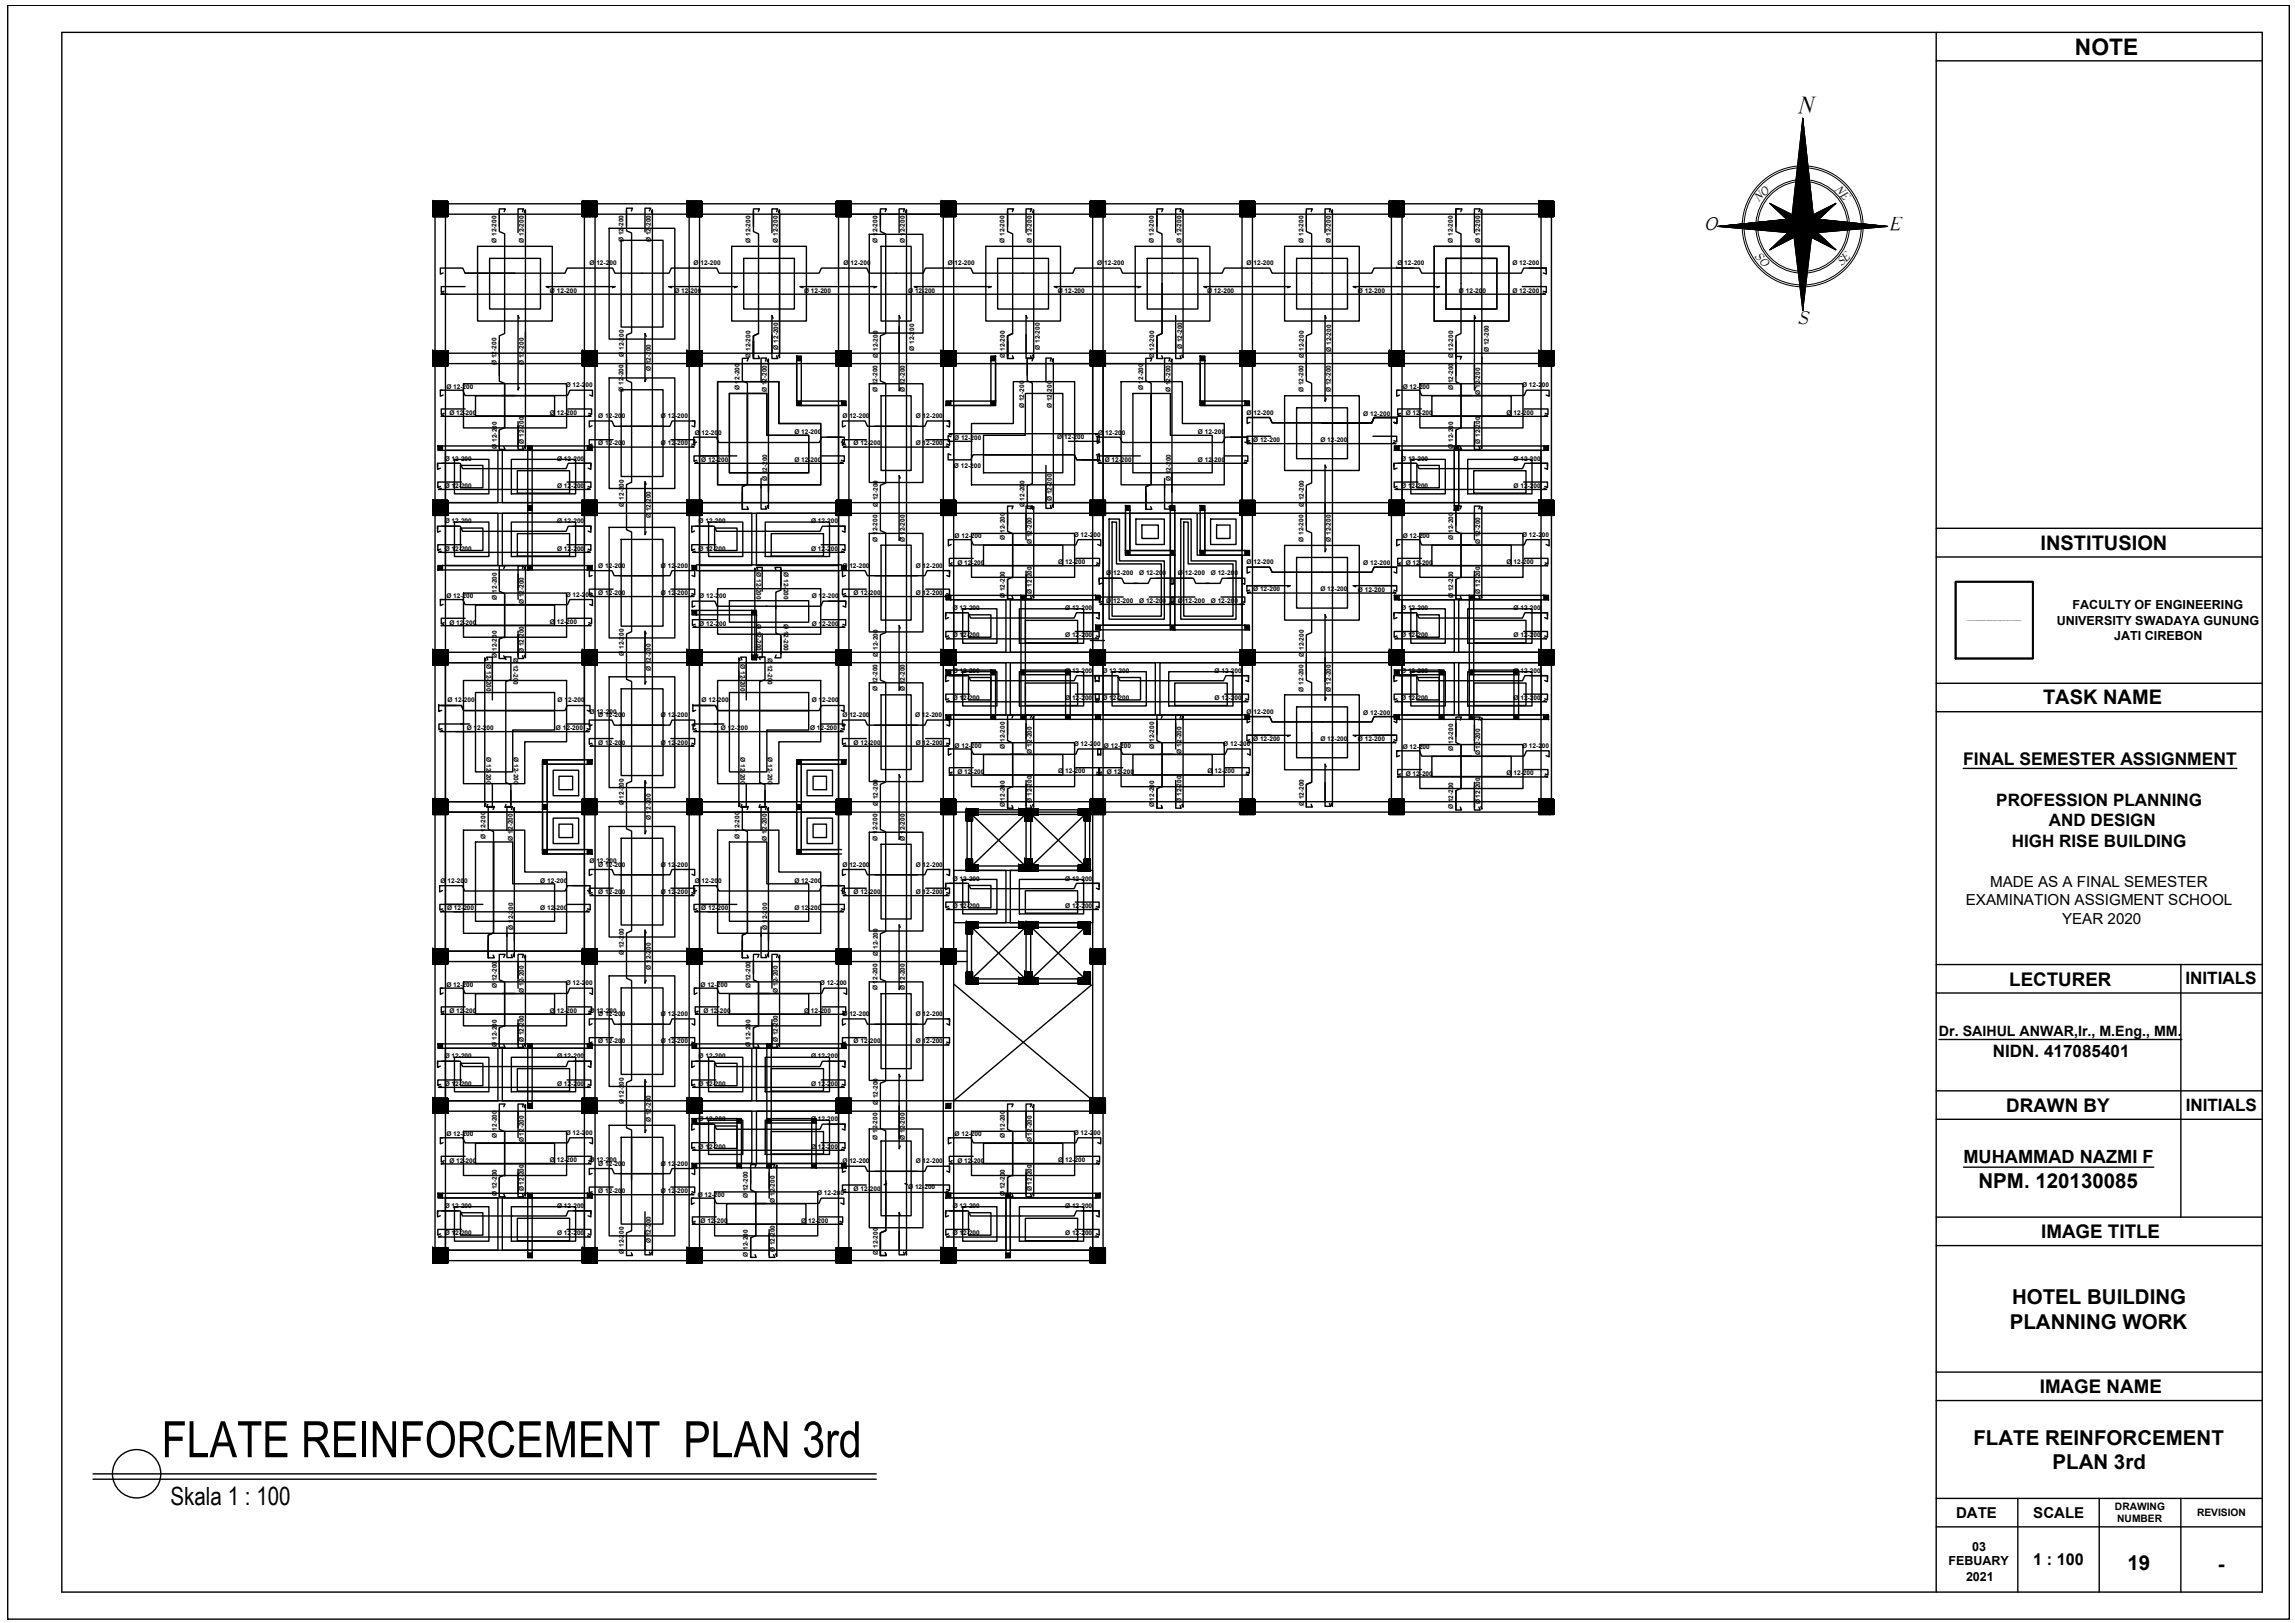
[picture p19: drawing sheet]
<svg xmlns="http://www.w3.org/2000/svg" width="420mm" height="297mm" viewBox="0 0 420 297" stroke-linecap="round" stroke-linejoin="round" font-family="sans-serif">
<defs><g id="words">
<text font-size="9.2" x="29.6" y="266.7">FLATE REINFORCEMENT PLAN 3rd</text>
<text font-size="4.6" x="31.2" y="275.5">Skala 1 : 100</text>
<text font-size="4.5" x="329.2" y="20.7">N</text>
<text font-size="4.2" x="379.9" y="10">NOTE</text>
<g font-size="3.8">
<text x="362.2" y="217.5">NPM. 120130085</text>
<text x="368.4" y="238.6">HOTEL BUILDING</text>
<text x="367.9" y="243.2">PLANNING WORK</text>
<text x="361.3" y="264.4">FLATE REINFORCEMENT</text>
<text x="375.8" y="268.9">PLAN 3rd</text>
<text x="389.5" y="287.4">19</text>
<text x="406" y="287.4">-</text>
</g>
<g font-size="3.7">
<text x="373.6" y="100.6">INSTITUSION</text>
<text x="374" y="128.8">TASK NAME</text>
</g>
<g font-size="3.6">
<text x="312.1" y="42">O</text>
<text x="346" y="42.1">E</text>
<text x="329.2" y="59.3">S</text>
</g>
<g font-size="3.4">
<text x="367.8" y="180.5">LECTURER</text>
<text x="367.3" y="203.5">DRAWN BY</text>
<text x="373.7" y="226.5">IMAGE TITLE</text>
<text x="373.4" y="254.9">IMAGE NAME</text>
</g>
<text font-size="3.3" x="359.5" y="212.9">MUHAMMAD NAZMI F</text>
<text font-size="3.2" x="359.4" y="140">FINAL SEMESTER ASSIGNMENT</text>
<g font-size="3.1">
<text x="365.5" y="147.5">PROFESSION PLANNING</text>
<text x="368.3" y="155">HIGH RISE BUILDING</text>
<text x="375.1" y="151.3">AND DESIGN</text>
<text x="400.1" y="180.2">INITIALS</text>
<text x="364.8" y="193.5">NIDN. 417085401</text>
<text x="400.1" y="203.3">INITIALS</text>
</g>
<text font-size="3" x="372.3" y="286.5">1 : 100</text>
<g font-size="2.8">
<text x="359.9" y="165.7">EXAMINATION ASSIGMENT SCHOOL</text>
<text x="364.3" y="162.3">MADE AS A FINAL SEMESTER</text>
<text x="377.5" y="169.1">YEAR 2020</text>
<text x="358.1" y="277.8">DATE</text>
<text x="372.3" y="277.7">SCALE</text>
</g>
<text font-size="2.6" x="355" y="189.7">Dr. SAIHUL ANWAR,Ir., M.Eng., MM.</text>
<g font-size="2.3">
<text x="379.4" y="111.5">FACULTY OF ENGINEERING</text>
<text x="376.5" y="114.3">UNIVERSITY SWADAYA GUNUNG</text>
<text x="387.1" y="117.1">JATI CIREBON</text>
<text x="356.7" y="286.5">FEBUARY</text>
<text x="361" y="283.8">03</text>
<text x="359.9" y="289.3">2021</text>
</g>
<g font-size="2.2">
<text x="335.8" y="34.8" transform="rotate(45 335.8 34.8)">NE</text>
<text x="322" y="37" transform="rotate(-45 322 37)">NO</text>
<text x="321.2" y="47.1" transform="rotate(45 321.2 47.1)">SO</text>
<text x="337.2" y="48.7" transform="rotate(-46 337.2 48.7)">SE</text>
</g>
<g font-size="1.9">
<text x="387.2" y="276.4">DRAWING</text>
<text x="387.6" y="278.6">NUMBER</text>
<text x="402.2" y="277.5">REVISION</text>
</g>
<g font-size="1.2">
<text x="90.9" y="44.4" transform="rotate(-90 90.9 44.4)">Ø 12-200</text>
<text x="95.9" y="44.4" transform="rotate(-90 95.9 44.4)">Ø 12-200</text>
<text x="114.1" y="44.3" transform="rotate(-90 114.1 44.3)">Ø 12-200</text>
<text x="119.1" y="44.3" transform="rotate(-90 119.1 44.3)">Ø 12-200</text>
<text x="137.4" y="44.4" transform="rotate(-90 137.4 44.4)">Ø 12-200</text>
<text x="142.4" y="44.4" transform="rotate(-90 142.4 44.4)">Ø 12-200</text>
<text x="160.7" y="44.4" transform="rotate(-90 160.7 44.4)">Ø 12-200</text>
<text x="165.7" y="44.4" transform="rotate(-90 165.7 44.4)">Ø 12-200</text>
<text x="183.9" y="44.4" transform="rotate(-90 183.9 44.4)">Ø 12-200</text>
<text x="188.9" y="44.4" transform="rotate(-90 188.9 44.4)">Ø 12-200</text>
<text x="211.3" y="44.4" transform="rotate(-90 211.3 44.4)">Ø 12-200</text>
<text x="216.3" y="44.4" transform="rotate(-90 216.3 44.4)">Ø 12-200</text>
<text x="238.6" y="44.4" transform="rotate(-90 238.6 44.4)">Ø 12-200</text>
<text x="243.6" y="44.4" transform="rotate(-90 243.6 44.4)">Ø 12-200</text>
<text x="266" y="44.4" transform="rotate(-90 266 44.4)">Ø 12-200</text>
<text x="271" y="44.4" transform="rotate(-90 271 44.4)">Ø 12-200</text>
<text x="100.7" y="53.6">Ø 12-200</text>
<text x="107.9" y="48.6">Ø 12-200</text>
<text x="123.5" y="53.6">Ø 12-200</text>
<text x="127" y="48.6">Ø 12-200</text>
<text x="147.2" y="53.6">Ø 12-200</text>
<text x="154.4" y="48.6">Ø 12-200</text>
<text x="166.3" y="53.6">Ø 12-200</text>
<text x="173.5" y="48.6">Ø 12-200</text>
<text x="193.6" y="53.6">Ø 12-200</text>
<text x="200.9" y="48.6">Ø 12-200</text>
<text x="221" y="53.6">Ø 12-200</text>
<text x="228.2" y="48.6">Ø 12-200</text>
<text x="248.6" y="53.6">Ø 12-200</text>
<text x="255.8" y="48.6">Ø 12-200</text>
<text x="267.1" y="53.6">Ø 12-200</text>
<text x="276.9" y="53.6">Ø 12-200</text>
<text x="276.9" y="48.5">Ø 12-200</text>
<text x="114.2" y="65.3" transform="rotate(-90 114.2 65.3)">Ø 12-200</text>
<text x="137.4" y="65.5" transform="rotate(-90 137.4 65.5)">Ø 12-200</text>
<text x="142.5" y="64" transform="rotate(-90 142.5 64)">Ø 12-200</text>
<text x="160.7" y="65.5" transform="rotate(-90 160.7 65.5)">Ø 12-200</text>
<text x="167.4" y="64.2" transform="rotate(-90 167.4 64.2)">Ø 12-200</text>
<text x="184" y="65.5" transform="rotate(-90 184 65.5)">Ø 12-200</text>
<text x="190.4" y="64.1" transform="rotate(-90 190.4 64.1)">Ø 12-200</text>
<text x="211.3" y="65.5" transform="rotate(-90 211.3 65.5)">Ø 12-200</text>
<text x="216.4" y="63.9" transform="rotate(-90 216.4 63.9)">Ø 12-200</text>
<text x="238.7" y="65.5" transform="rotate(-90 238.7 65.5)">Ø 12-200</text>
<text x="243.7" y="64.4" transform="rotate(-90 243.7 64.4)">Ø 12-200</text>
<text x="266" y="65.5" transform="rotate(-90 266 65.5)">Ø 12-200</text>
<text x="272.6" y="64.4" transform="rotate(-90 272.6 64.4)">Ø 12-200</text>
<text x="81.7" y="71.2">Ø 12-200</text>
<text x="90.9" y="66.8" transform="rotate(-90 90.9 66.8)">Ø 12-200</text>
<text x="95.9" y="66.8" transform="rotate(-90 95.9 66.8)">Ø 12-200</text>
<text x="103.6" y="70.9">Ø 12-200</text>
<text x="114.1" y="71.7" transform="rotate(-90 114.1 71.7)">Ø 12-200</text>
<text x="119.1" y="67.9" transform="rotate(-90 119.1 67.9)">Ø 12-200</text>
<text x="135.4" y="71.5" transform="rotate(-90 135.4 71.5)">Ø 12-200</text>
<text x="140.4" y="71.8" transform="rotate(-90 140.4 71.8)">Ø 12-200</text>
<text x="160.7" y="71.8" transform="rotate(-90 160.7 71.8)">Ø 12-200</text>
<text x="165.7" y="71.8" transform="rotate(-90 165.7 71.8)">Ø 12-200</text>
<text x="209.3" y="71.5" transform="rotate(-90 209.3 71.5)">Ø 12-200</text>
<text x="214.3" y="71.8" transform="rotate(-90 214.3 71.8)">Ø 12-200</text>
<text x="238.6" y="71.8" transform="rotate(-90 238.6 71.8)">Ø 12-200</text>
<text x="243.6" y="71.8" transform="rotate(-90 243.6 71.8)">Ø 12-200</text>
<text x="256.8" y="71.2">Ø 12-200</text>
<text x="266" y="71.4" transform="rotate(-90 266 71.4)">Ø 12-200</text>
<text x="278.7" y="70.9">Ø 12-200</text>
<text x="82.3" y="76">Ø 12-200</text>
<text x="100.7" y="75.9">Ø 12-200</text>
<text x="109.5" y="76.5">Ø 12-200</text>
<text x="121" y="76.5">Ø 12-200</text>
<text x="154.2" y="76.5">Ø 12-200</text>
<text x="167.7" y="76.5">Ø 12-200</text>
<text x="187.5" y="74.7" transform="rotate(-90 187.5 74.7)">Ø 12-200</text>
<text x="192.5" y="74.7" transform="rotate(-90 192.5 74.7)">Ø 12-200</text>
<text x="228.2" y="75.9">Ø 12-200</text>
<text x="249.6" y="76.1">Ø 12-200</text>
<text x="257.4" y="76">Ø 12-200</text>
<text x="271" y="72.3" transform="rotate(-90 271 72.3)">Ø 12-200</text>
<text x="275.8" y="75.9">Ø 12-200</text>
<text x="90.9" y="82.1" transform="rotate(-90 90.9 82.1)">Ø 12-200</text>
<text x="95.9" y="81.2" transform="rotate(-90 95.9 81.2)">Ø 12-200</text>
<text x="109.5" y="81.5">Ø 12-200</text>
<text x="121" y="81.5">Ø 12-200</text>
<text x="127.2" y="79.5">Ø 12-200</text>
<text x="145.4" y="79.5">Ø 12-200</text>
<text x="156.3" y="81.5">Ø 12-200</text>
<text x="167.7" y="81.5">Ø 12-200</text>
<text x="174.7" y="80.5">Ø 12-200</text>
<text x="193.6" y="80.3">Ø 12-200</text>
<text x="201.1" y="79.5">Ø 12-200</text>
<text x="219.3" y="79.5">Ø 12-200</text>
<text x="229.4" y="80.9">Ø 12-200</text>
<text x="241.7" y="80.9">Ø 12-200</text>
<text x="266" y="82.1" transform="rotate(-90 266 82.1)">Ø 12-200</text>
<text x="271" y="81.2" transform="rotate(-90 271 81.2)">Ø 12-200</text>
<text x="81.4" y="84.3">Ø 12-200</text>
<text x="81.4" y="89.3">Ø 12-200</text>
<text x="102" y="84.3">Ø 12-200</text>
<text x="102" y="89.3">Ø 12-200</text>
<text x="128.4" y="84.5">Ø 12-200</text>
<text x="140.5" y="88.1" transform="rotate(-90 140.5 88.1)">Ø 12-200</text>
<text x="145.4" y="84.5">Ø 12-200</text>
<text x="174.6" y="85.6">Ø 12-200</text>
<text x="202.2" y="84.5">Ø 12-200</text>
<text x="214.3" y="88.1" transform="rotate(-90 214.3 88.1)">Ø 12-200</text>
<text x="219.3" y="84.5">Ø 12-200</text>
<text x="256.5" y="84.3">Ø 12-200</text>
<text x="256.5" y="89.3">Ø 12-200</text>
<text x="277.1" y="84.3">Ø 12-200</text>
<text x="277.1" y="89.3">Ø 12-200</text>
<text x="81.4" y="95.8">Ø 12-200</text>
<text x="102" y="95.8">Ø 12-200</text>
<text x="114.2" y="92.7" transform="rotate(-90 114.2 92.7)">Ø 12-200</text>
<text x="119.1" y="94.9" transform="rotate(-90 119.1 94.9)">Ø 12-200</text>
<text x="127.9" y="95.8">Ø 12-200</text>
<text x="148.5" y="95.8">Ø 12-200</text>
<text x="160.7" y="92.8" transform="rotate(-90 160.7 92.8)">Ø 12-200</text>
<text x="187.6" y="92.9" transform="rotate(-90 187.6 92.9)">Ø 12-200</text>
<text x="192.5" y="91.7" transform="rotate(-90 192.5 91.7)">Ø 12-200</text>
<text x="238.7" y="92.8" transform="rotate(-90 238.7 92.8)">Ø 12-200</text>
<text x="81.4" y="100.8">Ø 12-200</text>
<text x="102" y="100.8">Ø 12-200</text>
<text x="127.9" y="100.8">Ø 12-200</text>
<text x="148.5" y="100.8">Ø 12-200</text>
<text x="160.7" y="99.2" transform="rotate(-90 160.7 99.2)">Ø 12-200</text>
<text x="165.7" y="99.2" transform="rotate(-90 165.7 99.2)">Ø 12-200</text>
<text x="174.8" y="98.5">Ø 12-200</text>
<text x="184" y="98.8" transform="rotate(-90 184 98.8)">Ø 12-200</text>
<text x="188.9" y="99.6" transform="rotate(-90 188.9 99.6)">Ø 12-200</text>
<text x="196.6" y="98.3">Ø 12-200</text>
<text x="238.6" y="99.2" transform="rotate(-90 238.6 99.2)">Ø 12-200</text>
<text x="243.6" y="99.2" transform="rotate(-90 243.6 99.2)">Ø 12-200</text>
<text x="256.8" y="98.5">Ø 12-200</text>
<text x="266" y="98.8" transform="rotate(-90 266 98.8)">Ø 12-200</text>
<text x="271" y="99.6" transform="rotate(-90 271 99.6)">Ø 12-200</text>
<text x="278.7" y="98.3">Ø 12-200</text>
<text x="109.5" y="103.9">Ø 12-200</text>
<text x="121" y="103.9">Ø 12-200</text>
<text x="138.5" y="104.7" transform="rotate(90 138.5 104.7)">Ø 12-200</text>
<text x="143.5" y="104.7" transform="rotate(90 143.5 104.7)">Ø 12-200</text>
<text x="154.2" y="103.9">Ø 12-200</text>
<text x="167.7" y="103.9">Ø 12-200</text>
<text x="175.3" y="103.3">Ø 12-200</text>
<text x="193.7" y="103.3">Ø 12-200</text>
<text x="202.5" y="105.3">Ø 12-200</text>
<text x="208.5" y="105.3">Ø 12-200</text>
<text x="215.7" y="105.3">Ø 12-200</text>
<text x="221.7" y="105.3">Ø 12-200</text>
<text x="228.2" y="103.3">Ø 12-200</text>
<text x="249.6" y="103.5">Ø 12-200</text>
<text x="257.4" y="103.3">Ø 12-200</text>
<text x="275.8" y="103.3">Ø 12-200</text>
<text x="81.7" y="109.5">Ø 12-200</text>
<text x="90.9" y="109.7" transform="rotate(-90 90.9 109.7)">Ø 12-200</text>
<text x="95.9" y="110.6" transform="rotate(-90 95.9 110.6)">Ø 12-200</text>
<text x="103.6" y="109.2">Ø 12-200</text>
<text x="109.5" y="108.9">Ø 12-200</text>
<text x="121" y="108.9">Ø 12-200</text>
<text x="128" y="109.5">Ø 12-200</text>
<text x="148.6" y="109.5">Ø 12-200</text>
<text x="156.3" y="108.9">Ø 12-200</text>
<text x="167.7" y="108.9">Ø 12-200</text>
<text x="174.4" y="111.6">Ø 12-200</text>
<text x="184" y="109.5" transform="rotate(-90 184 109.5)">Ø 12-200</text>
<text x="188.9" y="108.6" transform="rotate(-90 188.9 108.6)">Ø 12-200</text>
<text x="195" y="111.6">Ø 12-200</text>
<text x="202.5" y="110.3">Ø 12-200</text>
<text x="208.5" y="110.3">Ø 12-200</text>
<text x="215.7" y="110.3">Ø 12-200</text>
<text x="221.7" y="110.3">Ø 12-200</text>
<text x="229.4" y="108.2">Ø 12-200</text>
<text x="241.7" y="108.2">Ø 12-200</text>
<text x="248.6" y="108.3">Ø 12-200</text>
<text x="256.5" y="111.6">Ø 12-200</text>
<text x="266" y="109.5" transform="rotate(-90 266 109.5)">Ø 12-200</text>
<text x="271" y="108.6" transform="rotate(-90 271 108.6)">Ø 12-200</text>
<text x="277.1" y="111.6">Ø 12-200</text>
<text x="82.3" y="114.3">Ø 12-200</text>
<text x="95.9" y="119.5" transform="rotate(-90 95.9 119.5)">Ø 12-200</text>
<text x="100.7" y="114.2">Ø 12-200</text>
<text x="128" y="114.5">Ø 12-200</text>
<text x="138.5" y="114.2" transform="rotate(90 138.5 114.2)">Ø 12-200</text>
<text x="143.5" y="114.2" transform="rotate(90 143.5 114.2)">Ø 12-200</text>
<text x="148.6" y="114.5">Ø 12-200</text>
<text x="174.4" y="116.6">Ø 12-200</text>
<text x="195" y="116.6">Ø 12-200</text>
<text x="256.5" y="116.6">Ø 12-200</text>
<text x="277.1" y="116.6">Ø 12-200</text>
<text x="89" y="121.6" transform="rotate(90 89 121.6)">Ø 12-200</text>
<text x="90.9" y="120.4" transform="rotate(-90 90.9 120.4)">Ø 12-200</text>
<text x="94" y="120.4" transform="rotate(90 94 120.4)">Ø 12-200</text>
<text x="114.2" y="120.1" transform="rotate(-90 114.2 120.1)">Ø 12-200</text>
<text x="119.1" y="122.8" transform="rotate(-90 119.1 122.8)">Ø 12-200</text>
<text x="135.6" y="121.6" transform="rotate(90 135.6 121.6)">Ø 12-200</text>
<text x="140.6" y="120.4" transform="rotate(90 140.6 120.4)">Ø 12-200</text>
<text x="160.7" y="120.2" transform="rotate(-90 160.7 120.2)">Ø 12-200</text>
<text x="174.4" y="123.1">Ø 12-200</text>
<text x="195" y="123.1">Ø 12-200</text>
<text x="201.8" y="123.1">Ø 12-200</text>
<text x="222.3" y="123.1">Ø 12-200</text>
<text x="238.7" y="120.2" transform="rotate(-90 238.7 120.2)">Ø 12-200</text>
<text x="256.5" y="123.1">Ø 12-200</text>
<text x="277.1" y="123.1">Ø 12-200</text>
<text x="81.9" y="128.6">Ø 12-200</text>
<text x="102.1" y="128.6">Ø 12-200</text>
<text x="107.9" y="130.6">Ø 12-200</text>
<text x="109.5" y="131.2">Ø 12-200</text>
<text x="121" y="131.2">Ø 12-200</text>
<text x="128.5" y="128.6">Ø 12-200</text>
<text x="148.6" y="128.6">Ø 12-200</text>
<text x="154.2" y="131.2">Ø 12-200</text>
<text x="160.7" y="126.5" transform="rotate(-90 160.7 126.5)">Ø 12-200</text>
<text x="165.7" y="126.5" transform="rotate(-90 165.7 126.5)">Ø 12-200</text>
<text x="167.5" y="131.2">Ø 12-200</text>
<text x="174.4" y="128.1">Ø 12-200</text>
<text x="195" y="128.1">Ø 12-200</text>
<text x="201.8" y="128.1">Ø 12-200</text>
<text x="222.3" y="128.1">Ø 12-200</text>
<text x="228.2" y="130.7">Ø 12-200</text>
<text x="238.6" y="126.6" transform="rotate(-90 238.6 126.6)">Ø 12-200</text>
<text x="243.6" y="126.6" transform="rotate(-90 243.6 126.6)">Ø 12-200</text>
<text x="249.6" y="130.9">Ø 12-200</text>
<text x="256.5" y="128.1">Ø 12-200</text>
<text x="277.1" y="128.1">Ø 12-200</text>
<text x="85.4" y="133.6">Ø 12-200</text>
<text x="101.8" y="133.6">Ø 12-200</text>
<text x="109.5" y="136.3">Ø 12-200</text>
<text x="121" y="136.3">Ø 12-200</text>
<text x="132" y="133.6">Ø 12-200</text>
<text x="148.3" y="133.6">Ø 12-200</text>
<text x="156.3" y="136.3">Ø 12-200</text>
<text x="167.7" y="136.3">Ø 12-200</text>
<text x="174.8" y="136.8">Ø 12-200</text>
<text x="184" y="137.1" transform="rotate(-90 184 137.1)">Ø 12-200</text>
<text x="188.9" y="137.9" transform="rotate(-90 188.9 137.9)">Ø 12-200</text>
<text x="196.6" y="136.6">Ø 12-200</text>
<text x="202.1" y="136.8">Ø 12-200</text>
<text x="211.3" y="137.1" transform="rotate(-90 211.3 137.1)">Ø 12-200</text>
<text x="216.3" y="137.9" transform="rotate(-90 216.3 137.9)">Ø 12-200</text>
<text x="224" y="136.6">Ø 12-200</text>
<text x="229.4" y="135.6">Ø 12-200</text>
<text x="241.7" y="135.6">Ø 12-200</text>
<text x="248.6" y="135.6">Ø 12-200</text>
<text x="256.8" y="137.2">Ø 12-200</text>
<text x="266" y="137.4" transform="rotate(-90 266 137.4)">Ø 12-200</text>
<text x="278.7" y="136.9">Ø 12-200</text>
<text x="89" y="138.6" transform="rotate(90 89 138.6)">Ø 12-200</text>
<text x="94.1" y="138.6" transform="rotate(90 94.1 138.6)">Ø 12-200</text>
<text x="135.6" y="138.6" transform="rotate(90 135.6 138.6)">Ø 12-200</text>
<text x="140.6" y="138.6" transform="rotate(90 140.6 138.6)">Ø 12-200</text>
<text x="175.3" y="141.6">Ø 12-200</text>
<text x="193.7" y="141.6">Ø 12-200</text>
<text x="202.7" y="141.6">Ø 12-200</text>
<text x="221.1" y="141.6">Ø 12-200</text>
<text x="257.4" y="142">Ø 12-200</text>
<text x="271" y="138.3" transform="rotate(-90 271 138.3)">Ø 12-200</text>
<text x="275.8" y="141.9">Ø 12-200</text>
<text x="114.2" y="147.4" transform="rotate(-90 114.2 147.4)">Ø 12-200</text>
<text x="160.7" y="147.6" transform="rotate(-90 160.7 147.6)">Ø 12-200</text>
<text x="184" y="147.8" transform="rotate(-90 184 147.8)">Ø 12-200</text>
<text x="188.9" y="146.9" transform="rotate(-90 188.9 146.9)">Ø 12-200</text>
<text x="211.3" y="147.8" transform="rotate(-90 211.3 147.8)">Ø 12-200</text>
<text x="216.3" y="146.9" transform="rotate(-90 216.3 146.9)">Ø 12-200</text>
<text x="238.7" y="147.6" transform="rotate(-90 238.7 147.6)">Ø 12-200</text>
<text x="266" y="148.1" transform="rotate(-90 266 148.1)">Ø 12-200</text>
<text x="271" y="147.2" transform="rotate(-90 271 147.2)">Ø 12-200</text>
<text x="88.9" y="153.5" transform="rotate(-90 88.9 153.5)">Ø 12-200</text>
<text x="93.9" y="153.8" transform="rotate(-90 93.9 153.8)">Ø 12-200</text>
<text x="119.1" y="150.2" transform="rotate(-90 119.1 150.2)">Ø 12-200</text>
<text x="135.4" y="153.5" transform="rotate(-90 135.4 153.5)">Ø 12-200</text>
<text x="140.4" y="153.8" transform="rotate(-90 140.4 153.8)">Ø 12-200</text>
<text x="160.7" y="153.9" transform="rotate(-90 160.7 153.9)">Ø 12-200</text>
<text x="165.7" y="153.9" transform="rotate(-90 165.7 153.9)">Ø 12-200</text>
<text x="80.7" y="161.6">Ø 12-200</text>
<text x="98.9" y="161.6">Ø 12-200</text>
<text x="107.9" y="158">Ø 12-200</text>
<text x="109.5" y="158.6">Ø 12-200</text>
<text x="121" y="158.6">Ø 12-200</text>
<text x="127.2" y="161.6">Ø 12-200</text>
<text x="145.4" y="161.6">Ø 12-200</text>
<text x="154.2" y="158.6">Ø 12-200</text>
<text x="167.7" y="158.6">Ø 12-200</text>
<text x="174.4" y="161.2">Ø 12-200</text>
<text x="195" y="161.2">Ø 12-200</text>
<text x="81.8" y="166.6">Ø 12-200</text>
<text x="98.9" y="166.6">Ø 12-200</text>
<text x="109.5" y="163.6">Ø 12-200</text>
<text x="121" y="163.6">Ø 12-200</text>
<text x="128.4" y="166.6">Ø 12-200</text>
<text x="145.4" y="166.6">Ø 12-200</text>
<text x="156.3" y="163.6">Ø 12-200</text>
<text x="167.7" y="163.6">Ø 12-200</text>
<text x="174.4" y="166.2">Ø 12-200</text>
<text x="195" y="166.2">Ø 12-200</text>
<text x="94" y="170.2" transform="rotate(-90 94 170.2)">Ø 12-200</text>
<text x="140.5" y="170.2" transform="rotate(-90 140.5 170.2)">Ø 12-200</text>
<text x="114.2" y="174.8" transform="rotate(-90 114.2 174.8)">Ø 12-200</text>
<text x="119.1" y="177.5" transform="rotate(-90 119.1 177.5)">Ø 12-200</text>
<text x="160.7" y="174.9" transform="rotate(-90 160.7 174.9)">Ø 12-200</text>
<text x="81.7" y="180.6">Ø 12-200</text>
<text x="82.3" y="185.4">Ø 12-200</text>
<text x="90.9" y="180.8" transform="rotate(-90 90.9 180.8)">Ø 12-200</text>
<text x="95.9" y="181.7" transform="rotate(-90 95.9 181.7)">Ø 12-200</text>
<text x="100.7" y="185.3">Ø 12-200</text>
<text x="103.6" y="180.3">Ø 12-200</text>
<text x="107.9" y="185.4">Ø 12-200</text>
<text x="109.5" y="186">Ø 12-200</text>
<text x="121" y="186">Ø 12-200</text>
<text x="128.2" y="180.6">Ø 12-200</text>
<text x="128.8" y="185.4">Ø 12-200</text>
<text x="137.4" y="180.8" transform="rotate(-90 137.4 180.8)">Ø 12-200</text>
<text x="142.4" y="181.7" transform="rotate(-90 142.4 181.7)">Ø 12-200</text>
<text x="147.2" y="185.3">Ø 12-200</text>
<text x="150.1" y="180.3">Ø 12-200</text>
<text x="154.2" y="186">Ø 12-200</text>
<text x="160.7" y="181.3" transform="rotate(-90 160.7 181.3)">Ø 12-200</text>
<text x="165.7" y="181.3" transform="rotate(-90 165.7 181.3)">Ø 12-200</text>
<text x="167.7" y="186">Ø 12-200</text>
<text x="90.9" y="191.6" transform="rotate(-90 90.9 191.6)">Ø 12-200</text>
<text x="95.9" y="190.7" transform="rotate(-90 95.9 190.7)">Ø 12-200</text>
<text x="109.5" y="191">Ø 12-200</text>
<text x="121" y="191">Ø 12-200</text>
<text x="137.4" y="191.6" transform="rotate(-90 137.4 191.6)">Ø 12-200</text>
<text x="142.4" y="190.7" transform="rotate(-90 142.4 190.7)">Ø 12-200</text>
<text x="156.3" y="191">Ø 12-200</text>
<text x="167.7" y="191">Ø 12-200</text>
<text x="81.4" y="193.7">Ø 12-200</text>
<text x="102" y="193.7">Ø 12-200</text>
<text x="127.9" y="193.7">Ø 12-200</text>
<text x="148.5" y="193.7">Ø 12-200</text>
<text x="81.4" y="198.7">Ø 12-200</text>
<text x="102" y="198.7">Ø 12-200</text>
<text x="114.2" y="202.1" transform="rotate(-90 114.2 202.1)">Ø 12-200</text>
<text x="127.9" y="198.7">Ø 12-200</text>
<text x="148.5" y="198.7">Ø 12-200</text>
<text x="160.7" y="202.3" transform="rotate(-90 160.7 202.3)">Ø 12-200</text>
<text x="81.7" y="207.9">Ø 12-200</text>
<text x="90.9" y="208.2" transform="rotate(-90 90.9 208.2)">Ø 12-200</text>
<text x="95.9" y="209.1" transform="rotate(-90 95.9 209.1)">Ø 12-200</text>
<text x="103.6" y="207.7">Ø 12-200</text>
<text x="119.1" y="205.4" transform="rotate(-90 119.1 205.4)">Ø 12-200</text>
<text x="127.9" y="205.2">Ø 12-200</text>
<text x="148.5" y="205.2">Ø 12-200</text>
<text x="160.7" y="208.6" transform="rotate(-90 160.7 208.6)">Ø 12-200</text>
<text x="165.7" y="208.6" transform="rotate(-90 165.7 208.6)">Ø 12-200</text>
<text x="174.8" y="207.9">Ø 12-200</text>
<text x="184" y="208.2" transform="rotate(-90 184 208.2)">Ø 12-200</text>
<text x="188.9" y="209.1" transform="rotate(-90 188.9 209.1)">Ø 12-200</text>
<text x="196.6" y="207.7">Ø 12-200</text>
<text x="82.3" y="212.8">Ø 12-200</text>
<text x="100.7" y="212.7">Ø 12-200</text>
<text x="107.9" y="212.7">Ø 12-200</text>
<text x="109.5" y="213.3">Ø 12-200</text>
<text x="121" y="213.3">Ø 12-200</text>
<text x="127.9" y="210.2">Ø 12-200</text>
<text x="148.5" y="210.2">Ø 12-200</text>
<text x="154.2" y="212.9">Ø 12-200</text>
<text x="167.7" y="212.9">Ø 12-200</text>
<text x="175.3" y="212.8">Ø 12-200</text>
<text x="193.7" y="212.7">Ø 12-200</text>
<text x="81.4" y="221.1">Ø 12-200</text>
<text x="90.9" y="218.9" transform="rotate(-90 90.9 218.9)">Ø 12-200</text>
<text x="95.9" y="218.1" transform="rotate(-90 95.9 218.1)">Ø 12-200</text>
<text x="102" y="221.1">Ø 12-200</text>
<text x="109.5" y="218.3">Ø 12-200</text>
<text x="121" y="218.3">Ø 12-200</text>
<text x="127.7" y="219">Ø 12-200</text>
<text x="136.9" y="219.3" transform="rotate(-90 136.9 219.3)">Ø 12-200</text>
<text x="141.9" y="220.1" transform="rotate(-90 141.9 220.1)">Ø 12-200</text>
<text x="149.6" y="218.8">Ø 12-200</text>
<text x="156.3" y="217.9">Ø 12-200</text>
<text x="166.3" y="217.7">Ø 12-200</text>
<text x="174.4" y="221.1">Ø 12-200</text>
<text x="184" y="218.9" transform="rotate(-90 184 218.9)">Ø 12-200</text>
<text x="188.9" y="218.1" transform="rotate(-90 188.9 218.1)">Ø 12-200</text>
<text x="195" y="221.1">Ø 12-200</text>
<text x="81.4" y="226.1">Ø 12-200</text>
<text x="102" y="226.1">Ø 12-200</text>
<text x="119.1" y="227.5" transform="rotate(-90 119.1 227.5)">Ø 12-200</text>
<text x="128.2" y="223.9">Ø 12-200</text>
<text x="146.7" y="223.8">Ø 12-200</text>
<text x="174.4" y="226.1">Ø 12-200</text>
<text x="195" y="226.1">Ø 12-200</text>
<text x="114.2" y="229.5" transform="rotate(-90 114.2 229.5)">Ø 12-200</text>
<text x="136.9" y="230" transform="rotate(-90 136.9 230)">Ø 12-200</text>
<text x="141.9" y="229.2" transform="rotate(-90 141.9 229.2)">Ø 12-200</text>
<text x="160.7" y="229.7" transform="rotate(-90 160.7 229.7)">Ø 12-200</text>
</g>
<text font-size=".2" x="360.1" y="113.6">C:\Users\User\Downloads\PDF Images\WhatsApp Image 2020-10-05 at 19.21.334664.png</text>
</g></defs>
<!-- layer: 0 -->
<g fill="none" stroke="#000" stroke-width=".25">
<path d="M1.4 1h417.7v295.3h-417.7zM11.3 5.9h402.9v285.5h-402.9zM354.5 5.9v285.5M354.5 11.1h59.7M79.6 39.6v106.7M81.5 39.6v106.7M82 39.2h117.6M82 37.3h117.6M91.4 38.7v2.7M92.3 38.7l.2-.5h-1.1v4.2l1 .4v18.2l-1 .5v4.1M95.6 38.7l.3-.5h-1.1v4.4M96 38.9l.2-.5v43.7"/>
<path d="M107 39.6v106.7M108.9 39.6v106.7M114.7 38.5v2.7M115.6 38.6l.2-.5h-1.1v4.1l.9 .4v18.3l-.9 .4v4.1M118.9 38.6l.2-.5h-1v4.4M119.3 38.9l.1-.5v.8M119.4 39.1v25.4M126.2 39.6v106.7M128.1 39.6v106.7M137.9 38.7v2.7M138.8 38.7l.2-.5h-1.1v4.2l1 .4v18.2l-1 .5v4.1M142.2 38.7l.2-.5h-1.1v4.4"/>
<path d="M142.5 38.9l.2-.5v27l-.2-.4M153.5 39.6v106.7M155.4 39.6v106.7M161.2 38.7v2.7M162.1 38.7l.2-.5h-1.1v4.2l1 .4v18.2l-1 .5v4.1M165.4 38.7l.2-.5h-1v4.4M165.7 38.9l.3-.5v191.3l-.3-.5M172.7 39.6v106.7M174.6 39.6v106.7M184.5 38.7v2.7M185.3 38.7l.3-.5h-1.1v4.2l.9 .4v18.2l-.9 .5v4.1M188.7 38.7l.2-.5h-1.1v4.4"/>
<path d="M189 38.9l.2-.5v27l-.2-.4M200 39.6v106.7M201.9 39.6v106.7M202.4 39.2h79.3M202.4 37.3h79.3M211.8 38.7v2.7M212.7 38.7l.2-.5h-1.1v4.2l.9 .4v9.1M216 38.7l.3-.5h-1.1v4.4M216.4 38.9l.2-.5v27l-.2-.4M227.4 39.6v106.7M229.3 39.6v106.7M239.2 38.7v2.7"/>
<path d="M240 38.7l.3-.5h-1.1v4.2l.9 .4v18.2l-.9 .5v4.1M243.4 38.7l.2-.5h-1v4.4M243.7 38.9l.2-.5v109.2l-.2-.5M254.7 39.6v106.7M256.7 39.6v106.7M267.1 38.2h-.6v3.2M267.4 38.7l.2-.5h-1.1v4.2l1 .4v18.2l-1 .5v4.1M270.7 38.7l.3-.5h-1.1v4.4M271.1 38.9l.2-.5v28.1M281.7 36.9h2.8v2.7h-2.8zM282.1 39.6v79.8M284 39.6v106.7"/>
<path d="M81.1 50l-.5 .2v-1.1h4.1l.4 .9h9.2M81.2 53.6l-.5 .2h1.3M85.1 52.5h-4.3v1l.5-.2M87.4 45.1h13.7v13.7h-13.7zM89.6 47.3h9.3v9.3h-9.3zM95.1 58.3l-.3-.6v6.9M100 52.5h.1M100 52.5l.5 .2M100 52.5h12.6l-.5 .2M108 49.1h.1M108 49.1h-4.1l-.5 .9h-18.3M108 49.1h4.2l.4 .9h9.9l.4-.9h4.2"/>
<path d="M111.5 41.8h12v20.3h-12zM113.7 44h7.7v15.9h-7.7zM122.4 52.5h.1M122.4 52.5l.6 .2M122.4 52.5h12.6l-.5 .2M127.1 49.1h.1M127.1 49.1h4.1l.4 .9h18.4l.4-.9h4.1M134 45.1h13.6v13.7h-13.6zM136.2 47.3h9.2v9.3h-9.2zM141.5 58.3l-.2-.6v6.9M146.5 52.5h.1M146.5 52.5l.5 .2"/>
<path d="M146.5 52.5h14l-.5 .2M154.5 49.1h.1M154.5 49.1h4.2l.4 .9h9.9l.4-.9h4.2M159.1 42.9h9.9v18.1h-9.9zM161.3 45.1h5.5v13.7h-5.5zM164.8 58.3l-.2-.6v13.8l.2-.5M167.9 52.7l-.5-.2h14.1l-.5 .2M173.6 49.1h4.1l.5 .9h18.2l.4-.9h4.2M173.6 49.1h.1M180.5 45.1h13.7v13.7h-13.7zM182.6 47.3h9.4v9.3h-9.4zM188.1 58.3l-.3-.6v6.9"/>
<path d="M193 52.5h.1M193 52.5l.5 .2M193 52.5h15.8l-.5 .2M201 49.1h.1M201 49.1h4.1l.4 .9h18.2l.5-.9h4.1M207.8 45.1h13.7v13.7h-13.7zM210 47.3h9.3v9.3h-9.3zM212.7 51.9v9.1l-.9 .5v4.1M212.7 51.9v9.1l-.9 .5v4.1h1.1l-.2-.5M215.2 57.7v6.9M220.4 52.5h.1M220.4 52.5l.5 .2"/>
<path d="M220.4 52.5h15.8l-.5 .2M228.3 49.1h.1M228.3 49.1h4.2l.4 .9h18.2l.5-.9h4.1M235.2 45.1h13.6v13.7h-13.6zM237.4 47.3h9.3v9.3h-9.3zM242.8 58.3l-.2-.6v15.7l.2-.4M247.7 52.5h.1M247.7 52.5l.5 .2M247.7 52.5h15.8l-.4 .2M255.7 49.1h.1M255.7 49.1h4.2l.4 .9h18.2l.4-.9h4.2v1.1l-.6-.2M255.7 49.1h3.1"/>
<path d="M255.8 53.8h.3M262.6 45.1h13.6v13.7h-13.6zM264.7 47.3h9.3v9.3h-9.3zM270.1 58.3l-.2-.6v13.7l.2-.5M278.7 52.5h4.4v1l-.6-.2M279.9 49.1h3.2v.5M282.5 53.6l.4 .2h-202.2M80.6 71.4h.4M81.1 72.3l-.5 .2v-1.1h4.1l.4 1h9.2M81.2 76l-.5 .2h27.5l-.4-.2M82 64.6h199.7M82 66.5h199.7"/>
<path d="M84.9 70.2h18.8v8.1h-18.8zM85.1 74.8h-4.3v1.1l.5-.3M87.1 72.4h14.4v3.7h-14.4zM91.4 78.7v3.6h1.1l-.3-.6M91.4 65.6h.1M91.4 65.6v4.2l1 .4v8.1M91.4 62.4v2.8M91.4 66v2.7M92.4 70.2v8.1l-1 .4v3.6M94.8 64.5v6.9l.3-.5M94.8 77.9v4.4h1.1l-.3-.6M94.8 77.2v4.6"/>
<path d="M103.9 74.8h4.4v1.1l-.5-.3M108 72.3l.5 .2v-1.1h-4.2l-.4 1h-11.9M108.4 77.9l-.5 .2v-1.1h4.1l.5 1h9.1M111.5 69.2h12v20.2h-12zM113.7 71.3h7.7v15.9h-7.7zM114.7 65.4v4.2l.9 .4v18.3l-.9 .4v4.1M114.7 65.4h.1M114.7 65.9v2.7M118.3 61.6l-.2-.6v8.9l.2-.6M119.4 64.6v27.3M126.7 77.9l.5 .2v-1.1h-4.2l-.3 1h-9.2M126.8 77h.4v.6"/>
<path d="M128.1 66.5h17.8v7.7h7.6v17.8h-25.4zM131.4 69.9h11.2v7.6h7.7v11.2h-18.9zM133.5 72h6.9v7.7h7.7v6.8h-14.6zM136.8 66.1l.2-.5h-1.1v4.1l.9 .4v10.9M137.9 65.6h.1M137.9 61.5v4.1M138.9 61l-1 .5v4.1h1.1l-.2-.5M140.1 66.1l.2-.6h-1v4.4M140.5 66.2l.2-.5v.8M140.7 66.6v23.5M141.3 61.3v4.3h1.1l-.2-.5M145.9 66v7.4"/>
<path d="M146.7 66v7.4h7.4M146.7 74.2h7.4M154.8 77.9l-.6 .2v-1.1h4.2l.4 1h9.2M159.1 70.2h9.9v18.1h-9.9zM161.2 65.6v4.1l1 .4v18.3l-1 .4v4.2M161.2 65.6h.1M161.3 72.4h5.5v13.7h-5.5zM164.6 64.6h.1M173.3 77.9l.5 .2v-1.1h-4.1l-.4 1h-9.1M173.5 77h.3v.6M174 74.2h7.4M174.1 79.9l-.5-.2v1.1h4.3"/>
<path d="M174.6 79.4h-.9l.5 .2M174.6 74.2h7.7v-7.7h17.7v25.5h-25.4zM174.6 79.4h23.5M177.9 77.5h7.6v-7.6h11.2v18.8h-18.8zM180.1 79.7h7.6v-7.7h6.9v14.5h-14.5zM181.4 66v7.4h-7.4M182.3 66v7.4M184.5 65.6h.1M184.5 61.5v4.1M185.4 61l-.9 .5v4.1h1.1l-.3-.5M187.8 65.6h.1M187.8 61.3v4.3h1.1l-.2-.5"/>
<path d="M188.1 66v2.7M188.9 66l.3-.5h-1.1v4.2l.9 .4v9.1M189 79.4v9.1l-.9 .4v4.1h1.1l-.3-.5M192.3 66l.2-.5h-1v4.4M192.6 66.2l.2-.5v.8M192.8 66.5v24M194.6 79.4h6.5l-.5 .2M200.7 79.9l.5-.2v1.1h-4.3M201.9 66.5h17.8v7.7h7.7v17.8h-25.5zM205.2 69.9h11.3v7.6h7.6v11.2h-18.9zM207.4 72h6.9v7.7h7.6v6.8h-14.5zM210.7 66.1l.2-.5h-1.1v4.1l.9 .4v10.9"/>
<path d="M211.8 65.6h.1M211.8 62.4v2.8M214 66.1l.2-.6h-1v4.4M214.3 66.2l.3-.5v.8M214.6 66.6v23.5M215.2 61.3v4.3h1.1l-.3-.5M219.7 66v7.4M220.6 74.2h7.3M220.6 66v7.4h7.3M228.3 76.4h.1M228.3 76.4h4.2l.4 1h9.1M228.8 77.3l-.5 .2v-1.1h4.2l.4 1h9.1"/>
<path d="M232.6 79.8h-4.3v1.1l.5-.3M235.2 72.4h13.6v13.7h-13.6zM237.4 74.6h9.3v9.3h-9.3zM239.2 65.6v4.1l.9 .4v18.3l-.9 .4v4.2M239.2 65.6h.1M239.2 62.4v2.8M239.2 66v2.7M242 77.4h9.1l.5-1h4.1v1.1l-.5-.2 .5 .2v-1.1h-4.1l-.4 1zM251.3 79.8h4.4v1.1l-.5-.3M255.2 77.3l.5 .2v-1.1h-4.1l-.5 1h-9.1M255.7 76.4h.1M255.7 76.4h-4.1l-.5 1h-9.1"/>
<path d="M255.7 71.4h.4M256.2 72.3l-.5 .2v-1.1h4.2l.4 1h9.1M256.3 76l-.5 .2h27.6l-.6-.2M259.9 70.2h18.9v8.1h-18.9zM260.2 74.8h-4.3v1.1l.5-.3M262.1 72.4h14.6v3.7h-14.6zM266.5 65.6h.1M266.5 78.7v3.6h1.1l-.3-.6M266.5 66.3v3.6l1 .4v8.1M266.5 62.4v3.2M267.3 65.7l.3-.5h-1.1v3.6M267.5 70.3v8l-1 .4v3.6"/>
<path d="M269.9 77.9v4.4h1.1l-.3-.6M269.9 77.2v4.6M271.3 65.4v16.7l-.2-.5M279 74.8h4.4v1.1l-.5-.3M283.1 72.3l.5 .2v-1.1h-4.1l-.5 1h-11.9M80.1 84.8v.5M80.1 96.3v.6M80.6 97.2l-.5 .2v-1.1h4.2l.4 .9h9.1M80.6 85.7l-.5 .2v-1.1h4.2l.4 1h9.1M80.8 89.4l-.5 .2h11.6M80.8 96.3h3.2M80.8 84.8h3.2"/>
<path d="M81 81.6h15.6M81 82.4h15.6v10.1M81.5 93.9h9.7v9.6h-9.7zM81.5 82.4h9.7v9.6h-9.7zM82 92h199.7M82 93.9h199.7M83.2 95.5h6.3v6.4h-6.3zM83.2 84.1h6.3v6.3h-6.3zM84.3 96.6h4.1v4.2h-4.1zM84.3 85.2h4.1v4.1h-4.1zM84.5 99.7h-4.3v1.1l.5-.3M84.5 88.2h-4.3v1l.5-.2"/>
<path d="M92 93.9h15v9.6h-15zM92 82.4h15v9.6h-15zM93.6 95.5h11.8v6.4h-11.8zM93.6 84.1h11.8v6.3h-11.8zM94.7 97.7h9.6v4.1h-9.6zM94.7 86.1h9.6v4.2h-9.6zM96 81.6l.2 .5v-.3M96.6 93.4v10.1h-15.6M97.4 81.6h10.1M97.4 93.4v10.1h10.1M103.8 99.7h4.4v1.1l-.5-.3M103.8 88.2h4.4v1l-.5-.2"/>
<path d="M105 84.8h3.2v.5M105 96.3h3.2v.6M107.5 82.4h-10.1v10.1M107.6 89.4l.4 .2h-16M107.7 97.2l.5 .2v-1.1h-4.2l-.4 .9h-10M107.7 85.7l.5 .2v-1.1h-4.2l-.4 1h-10M108.5 81.6l-.5 .2h19.1l-.5-.2M111.5 96.5h12v20.3h-12zM112.2 80.5h-4.3v1l.5-.2M113.7 98.7h7.7v15.9h-7.7zM114.7 92.8v4.1l.9 .5v18.2l-.9 .4v4.2M114.7 92.8h.1"/>
<path d="M118.3 88.6l-.2-.5v9.7l.2-.5M119.4 92v27.2M122.8 80.5h4.4v1l-.5-.2M126.6 96.3v.6M127.1 97.2l-.5 .2v-1.1h4.2l.4 .9h9.1M127.4 96.3h3.1M127.5 80.9l-.5 .3v-1.2h4.2l.4 1h9.1M127.7 84.6l-.5 .2h4.2M128 83.4h6.9M128.1 93.9h9.5v9.6h-9.5zM129.6 84.8h23.9M129.7 95.5h6.3v6.4h-6.3z"/>
<path d="M130.8 96.6h4.1v4.2h-4.1zM131 99.7h-4.4v1.1l.6-.3M131.4 83.4h-4.3v1.1l.5-.3M135.9 93.2h.1M135.9 90v2.8M136.8 92.7l.2 .5h-1.1v-4.1l.9-.5v-16.6v16.6l-.9 .5v4.1M138.5 93.9h15v9.6h-15zM139.3 88.8v4.4h1l-.2-.5M139.3 87.5v1.8M140.1 95.5h11.8v6.4h-11.8zM140.7 86.5v6.5l-.2-.5M141.2 97.7h9.6v4.1h-9.6z"/>
<path d="M150.2 83.4h4.4v1.1l-.6-.3M150.3 99.7h4.4v1.1l-.5-.3M151.4 80h2.7M151.6 96.3h3.1v.6M153.9 84.6l.5 .2h-.8M154 80.9l.6 .3v-1.2h-4.2l-.4 1h-9.1M154.2 97.2l.5 .2v-1.1h-4.1l-.5 .9h-10M154.9 81.6l-.5 .2h19.3l-.5-.2M158.6 80.5h-4.4v1l.6-.2M159.1 97.6h9.9v18.1h-9.9zM161.2 93v4.1l1 .4v18.3l-1 .4v4.1M161.2 93h.1"/>
<path d="M161.3 99.8h5.5v13.7h-5.5zM164.6 92h.1M164.6 87.1v11.8l.2-.5M164.6 87l.2 .5M169.5 80.5h4.3v1l-.5-.2M173.6 98.8h.4M174.1 99.7l-.5 .2v-1.1h4.2l.4 .9h9.1M177.9 97.6h18.8v8.1h-18.8zM180.1 99.8h14.5v3.7h-14.5zM184.5 93.7v3.5l.9 .5v8M185.3 93.1l.2-.5h-1v3.6M185.4 97.7v7.9l-.9 .4v3.6"/>
<path d="M187.8 94.1v4.7M188.7 93.1l.2-.5h-1.1v4.4M189 83.2h-10.8l-.5 1h-4.1v-1.1l.5 .2M189.2 92.8v16.7l-.2-.5M189.2 93v-.2l-.2 .4M191.5 88.7v4.3h1l-.2-.5M191.5 85.2v6.9M192.8 88.7v4.2l-.2-.5M195.6 80.8h1.7M198 84.2h2.8M200.7 83.3l.6-.2v1.1h-4.2l-.4-1h-16.6h16.6l.4 1h4.2M201 99.7l.5 .2v-1.1h-4.1l-.5 .9h-11.9"/>
<path d="M201.3 84.2h.1M201.4 80.9l-.5 .3v-1.2h4.1l.5 1h9.1M201.6 84.6l-.5 .2h4.1M201.9 83.4h6.9M201.9 93.9h4.2v7.7h8.2v12.8h-12.4zM203 95h1.9v7.7h8.3v10.6h-10.2zM203.5 84.8h23.9M203.6 95.5h.8v7.7h8.2v9.6h-9zM205.3 83.4h-4.4v1.1l.5-.3M206.1 93.4v7.4M206.9 93.9h7.4v6.9h-7.4zM206.9 93.4v7.4h7.4v-7.4"/>
<path d="M208 95h5.2v4.7h-5.2zM209.1 96.1h3v2.5h-3zM209.8 93.2h.1M209.8 90v2.8M210.7 92.7l.2 .5h-1.1v-4.1l.9-.5v-16.6v16.6l-.9 .5v4.1M213.2 88.8v4.4h1l-.2-.5M213.2 87.5v1.8M214.6 86.5v6.5l-.3-.5M215.1 93.9h4.1v7.7h8.2v12.8h-12.3zM215.1 93.4v7.4M216.2 95h1.9v7.7h8.2v10.6h-10.1zM216.7 95.5h.8v7.7h8.2v9.6h-9z"/>
<path d="M219.7 93.4v7.8M220.6 93.9h6.8v6.9h-6.8zM220.6 93.4v7.8M221.6 95h4.7v4.7h-4.7zM222.7 96.1h2.5v2.5h-2.5zM224.1 83.4h4.3v1.1l-.5-.3M225.3 80h2.7M227.8 84.6l.5 .2h-.8M227.9 80.9l.5 .3v-1.2h-4.1l-.4 1h-9.2M228.9 81l-.5 .2h27.2l-.5-.2M235.2 99.8h13.6v13.7h-13.6zM239.2 93v4.1l.9 .4v18.3l-.9 .4v4.2"/>
<path d="M239.2 93h.1M239.2 89.8v2.7M239.2 93.4v2.7M242.6 92h.1M242.8 85.6l-.2-.5v15.9l.2-.5M255.2 84.8v.5M255.7 98.8h.4M255.7 85.7l-.5 .2v-1.1h4.1l.5 1h9.1M255.9 89.4l-.5 .2h11.6M255.9 84.8h3.2M256.1 82.4h10.1v10.1M256.1 81.6h10.1"/>
<path d="M256.2 99.7l-.5 .2v-1.1h4.2l.4 .9h9.1M256.7 82.4h9.5v9.6h-9.5zM258.3 84.1h6.3v6.3h-6.3zM259.4 85.2h4.1v4.1h-4.1zM259.6 88.2h-4.4v1l.5-.2M259.9 97.6h18.9v8.1h-18.9zM262.1 99.8h14.6v3.7h-14.6zM266.5 93.7v3.5l1 .5v8M267.1 82.4h15v9.6h-15zM267.1 81.6h15.6M267.3 93.1l.3-.5h-1.1v3.6M267.5 97.7v7.9l-1 .4v3.6"/>
<path d="M268.7 84.1h11.8v6.3h-11.8zM269.8 86.1h9.6v4.2h-9.6zM269.9 94.1v4.7M270.7 93.1l.3-.5h-1.1v4.4M271.3 92.8v16.7l-.2-.5M271.3 93v-.2l-.2 .4M278.9 88.2h4.4v1l-.5-.2M280.1 84.8h3.2v.5M282.7 89.4l.4 .2h-16M282.7 82.4h-15.6v10.1M282.8 85.7l.5 .2v-1.1h-4.1l-.5 1h-10M283.1 99.7l.5 .2v-1.1h-4.1l-.5 .9h-11.9"/>
<path d="M354.5 96.7h59.7M80.6 109.7h.4M80.8 100.9l-.5 .2h11.6M81 104.3h15.6M81.1 110.6l-.5 .2v-1.1h4.1l.4 1h9.2M81.2 114.3l-.5 .2h27.5l-.4-.2M82 119.4h199.7M84.9 108.5h18.8v8.1h-18.8zM85.1 113.2h-4.3v1l.5-.2M87.1 110.7h14.4v3.7h-14.4zM91.4 117v3.5h1.1l-.3-.5M91.4 104.6v3.6l1 .4v8.1"/>
<path d="M92.2 104.1l.3-.6h-1.1v3.6M92.4 108.6v8l-1 .4v3.5M94.8 116.2v4.3h1.1l-.3-.5M94.8 105.1v4.6M94.8 115.5v4.6M95.6 104.1l.3-.6h-1.1v4.4M96.2 103.7v16.7l-.2-.5M96.2 104v-.3l-.2 .5M97.4 104.3h10.1M103.9 113.2h4.4v1l-.5-.2M107.6 100.9l.4 .2h-16M108 110.6l.5 .2v-1.1h-4.2l-.4 1h-11.9"/>
<path d="M108.4 105.3l-.5 .2v-1.1h4.1l.5 1h9.1M108.5 109l-.5 .2h19.1l-.5-.2M112.2 107.8h-4.3v1.1l.5-.3M118.3 116l-.2-.5v9.7l.2-.5M119.4 119.4v27.2M122.8 107.8h4.4v1.1l-.5-.3M126.7 105.3l.5 .2v-1.1h-4.2l-.3 1h-9.2M127.2 110.9l-.5 .2v-1.1h4.2l.4 1h9.1M127.3 100.9l-.5 .2h11.6M127.4 114.6l-.5 .2h11.6M127.5 104.4h26.6M127.5 103.4h26.6"/>
<path d="M127.5 111.7h10.1M127.5 112.5h10.1v7.4M128.1 104.4h25.4v15h-25.4zM131.1 113.4h-4.3v1.1l.5-.2M131.4 107.7h18.9v8.4h-18.9zM133.5 109.9h14.6v4h-14.6zM138.4 104.5l-.2-.5v16.2l.2-.4M138.5 112.5v7.4M138.7 104.4l-.2-.6h1v4.4M139.5 116v4.4h-1l.2-.6M142 111v4.9l1 .3v4.2h-1.1l.2-.5M142.1 104.4l-.2-.6h1.1v4.2l-1 .4v3"/>
<path d="M143 104.1v3.2M143 116.5v3.2M150.5 113.4h4.3v1.1l-.5-.2M151.7 110h3.1v.6M154.1 100.9l.5 .2h-16.1M154.2 114.6l.5 .2h-16.1M154.3 110.9l.5 .2v-1.1h-4.1l-.4 1h-10.1M154.8 105.3l-.6 .2v-1.1h4.2l.4 1h9.2M154.9 109l-.5 .2h19.3l-.5-.2M158.6 107.8h-4.4v1.1l.6-.3M164.6 119.5h.1M164.6 114.5v11.8l.2-.5"/>
<path d="M164.6 114.5l.2 .5M169.5 107.8h4.3v1.1l-.5-.3M173.2 112.1v.6M173.3 105.3l.5 .2v-1.1h-4.1l-.4 1h-9.1M173.5 104.4h.3v.5M173.7 113l-.6 .3v-1.2h4.2l.4 1h9.1M173.8 116.7l-.5 .2h11.6M173.8 112.1h3.2M174 109.8h12.9v12.8M174 109h12.9M174.3 103.3l-.5 .2h27.5l-.5-.2M174.6 109.8h9.6v9.6h-9.6z"/>
<path d="M176.2 111.4h6.3v6.3h-6.3zM177.3 112.5h4.1v4.1h-4.1zM177.5 115.6h-4.3v1l.5-.2M178.2 102.2h-4.4v1.1l.5-.3M184.5 106v3.6h1l-.2-.5M185 109.8h15v9.6h-15zM186.6 111.4h11.8v6.3h-11.8zM187.7 113.5h9.6v4.1h-9.6zM187.7 109h12.9M187.8 105.2v4.4h1.1l-.2-.5M187.8 104.5v4.7M196.9 115.6h4.3v1l-.5-.2"/>
<path d="M196.9 102.2h4.4v1.1l-.5-.3M198 112.1h3.2v.6M199.6 117.2h2.6M200.6 116.7l.5 .2h-16.1M200.6 109.8h-12.9v12.8h7.4M200.7 113l.5 .3v-1.2h-4.1l-.4 1h-10.1M201.2 105.8v.6M201.4 115.3h12.9M201.7 106.7l-.5 .2v-1.1h4.2l.4 1h2.4M201.9 110.4l-.5 .2h13.2l-.5-.2M201.9 105.8h3.2M205.6 109.3h-4.3v1l.5-.2"/>
<path d="M206.9 101.6h7.4v12.8h-12.9M210.4 109.3h4.4v1l-.5-.2M211.6 105.8h2.7v.6M214.3 106.7l.5 .2v-1.1h-4.2l-.4 1h-2.6M214.7 115.3h13.2M214.9 106.7l-.6 .2v-1.1h4.2l.4 1h2.4M215 114.4h12.9M215 110.4l-.5 .2h13.3l-.5-.2M215.1 105.8h3.1M215.1 101.6v12.8M218.8 109.3h-4.4v1l.5-.2M220.6 101.6h7.3"/>
<path d="M220.6 100.8h7.3M223.5 109.3h4.4v1l-.5-.2M224.8 105.8h2.7M227.4 106.7l.5 .2v-1.1h-4.2l-.3 1h-2.7M228.3 107.2h.1M228.3 107.2h7.9l-.5 .2M228.3 103.8h.1M228.3 103.8h4.2l.4 .9h9.1M228.8 104.7l-.5 .2v-1.1h4.2l.4 .9h9.1M228.9 108.3l-.5 .2h27.2l-.5-.2M232.6 107.2h-4.3v1l.5-.2M237.4 102h9.3v9.3h-9.3z"/>
<path d="M242.8 113l-.2-.5v12.2M247.7 107.2h.1M247.7 107.2l.5 .2M247.7 107.2h8M251.3 107.2h4.4v1l-.5-.2M255.2 104.7l.5 .2v-1.1h-4.1l-.5 .9h-9.1M255.2 112.1v.6M255.7 103.8h.1M255.7 103.8h-4.1l-.5 .9h-9.1M255.7 113l-.5 .3v-1.2h4.1l.5 1h9.1M255.9 116.7l-.5 .2h11.6M255.9 112.1h3.2"/>
<path d="M256.1 109.8h12.9v12.8M256.1 109h12.9M256.3 103.3l-.5 .2h27.6l-.6-.2M256.7 109.8h9.5v9.6h-9.5zM258.3 111.4h6.3v6.3h-6.3zM259.4 112.5h4.1v4.1h-4.1zM259.6 115.6h-4.4v1l.5-.2M260.2 102.2h-4.3v1.1l.5-.3M266.5 106v3.6h1.1l-.3-.5M267.1 109.8h15v9.6h-15zM268.7 111.4h11.8v6.3h-11.8zM269.8 113.5h9.6v4.1h-9.6z"/>
<path d="M269.8 109h12.9M269.9 105.2v4.4h1.1l-.3-.5M269.9 104.5v4.7M278.9 115.6h4.4v1l-.5-.2M279 102.2h4.4v1.1l-.5-.3M280.1 112.1h3.2v.6M282.7 116.7l.4 .2h-16M282.7 109.8h-12.9v12.8h7.4M282.8 113l.5 .3v-1.2h-4.1l-.5 1h-10M354.5 101.9h59.7M80.3 129.1h.1M80.3 129.1h4.2l.4 .9h16.6h-16.6l-.4-.9h-4.2v1.1l.6-.2"/>
<path d="M80.8 129.1h2.7M81 133.7l-.5 .2h6.6M81.5 121.3h25.5v17.8h-7.7v7.6h-17.8zM82 121.3h199.7M83.5 133.9h23.5M84.3 132.5h1.7M84.7 132.5h-4.3v1.1l.5-.2M84.9 124.5h18.8v11.3h-7.6v7.6h-11.2zM87.1 126.7h14.4v6.9h-7.6v7.7h-6.8zM88.7 122.8v23.9M89 120.9l-.3-.5v4.1M89.3 120.8l-.2-.5h1v4.3"/>
<path d="M90.1 121.2v6.9M92.6 134.1v9.1l.9 .4v4.1h-1.1l.2-.5M92.6 120.7l-.2-.5h1.1v4.2l-.9 .4v9.1M99.3 139.9v7.4M100.2 139.9h6.8v6.8h-6.8zM100.2 139.1h7.3M103.6 132.5h4.4v1.1l-.5-.2M107.4 133.7l.5 .2h-.9M107.5 130l.5 .2v-1.1h-4.1l-.5 .9h-10.8M107.5 139.9h-7.3v7.4M108.4 132.7l-.5 .2v-1.1h4.1l.5 .9h9.1M108.5 136.4l-.5 .2h19.1l-.5-.2"/>
<path d="M111.5 123.9h12v20.2h-12zM112.2 135.2h-4.3v1l.5-.2M113.7 126.1h7.7v15.8h-7.7zM114.7 120.2v4.1l.9 .4v18.3l-.9 .4v4.1M114.7 120.2h.1M122.8 135.2h4.4v1l-.5-.2M126.7 132.7l.5 .2v-1.1h-4.2l-.3 .9h-9.2M126.8 129.1h.1M126.8 129.1h4.2l.4 .9h16.7h-16.7l-.4-.9h-4.2v1.1l.6-.2M127.3 129.1h2.8M127.5 133.7l-.5 .2h6.5M128.1 121.3h25.4v17.8h-7.6v7.6h-17.8z"/>
<path d="M130 133.9h23.5M130.8 132.5h1.7M131.2 132.5h-4.3v1.1l.5-.2M131.4 124.5h18.9v11.3h-7.7v7.6h-11.2zM133.5 126.7h14.6v6.9h-7.7v7.7h-6.9zM135.3 122.8v23.9M135.5 120.9l-.2-.5v4.1M135.8 120.8l-.2-.5h1v4.3M136.6 121.2v6.9M139.1 134.1v9.1l1 .4v4.1h-1.1l.2-.5M139.2 120.7l-.2-.5h1.1v4.2l-1 .4v9.1M145.9 139.9v7.4"/>
<path d="M146.7 139.9h6.8v6.8h-6.8zM146.7 139.1h7.4M150.2 132.5h4.3v1.1l-.5-.2M153.9 133.7l.5 .2h-.8M154 130l.5 .2v-1.1h-4.1l-.4 .9h-10.9M154.1 139.9h-7.4v7.4M154.8 132.7l-.6 .2v-1.1h4.2l.4 .9h9.2M154.9 136.4l-.5 .2h19.3l-.5-.2M158.6 135.2h-4.4v1l.6-.2M159.1 125h9.9v18h-9.9zM161.2 120.3v4.2l1 .4v18.2l-1 .5v4.1M161.2 120.3h.1"/>
<path d="M161.3 127.2h5.5v13.6h-5.5zM169.5 135.2h4.3v1l-.5-.2M173.2 123.7v.5M173.3 132.7l.5 .2v-1.1h-4.1l-.4 .9h-9.1M173.5 131.8h.3v.5M173.6 137.1h.4M173.7 124.5l-.6 .3v-1.1h4.2l.4 .9h9.1M173.8 128.2l-.5 .2h11.6M173.8 123.7h3.2M174 131.7h7.4M174 123.5h7.4v7.4h-7.4M174 122.6h7.4"/>
<path d="M174.1 138l-.5 .2v-1.1h4.2l.4 .9h9.1M174.6 121.3h9.6v9.6h-9.6zM176.2 122.9h6.3v6.3h-6.3zM177.3 124h4.1v4.1h-4.1zM177.5 127h-4.3v1.1l.5-.2M177.9 135.9h18.8v8.1h-18.8zM180.1 138.1h14.5v3.7h-14.5zM182.3 131.7h4.6M182.3 123.5v7.4h4.6v-7.4M184.5 132v3.6l.9 .4v8.1M185 121.3h15v9.6h-15zM185.3 131.4l.2-.5h-1v3.6"/>
<path d="M185.4 136v7.9l-.9 .5v3.5M186.6 122.9h11.8v6.3h-11.8zM187.7 125h9.6v4.1h-9.6zM187.7 131.7h7.4M187.7 123.5h7.4v7.4h-7.4zM187.8 132.4v4.7M188.7 131.4l.2-.5h-1.1v4.4M189.2 131.1v16.6l-.2-.4M189.2 131.3v-.2l-.2 .4M195.9 131.7h4.7M195.9 123.5v7.4h4.7M196.9 127h4.3v1.1l-.5-.2"/>
<path d="M198 123.7h6.4M200.5 123.7v.5M200.6 128.2l.5 .2h-16.1M200.7 124.5l.5 .3v-1.1h-4.1l-.4 .9h-10.1M201 138l.5 .2v-1.1h-4.1l-.5 .9h-11.9M201 137.1h.4M201 124.5l-.5 .3v-1.1h4.2l.3 .9h9.2M201.1 128.2l-.4 .2h11.6M201.2 123.7v.5M201.4 131.7h26.5M201.4 130.9h26.5M201.5 138l-.5 .2v-1.1h4.1l.4 .9h9.2"/>
<path d="M201.9 121.3h9.6v9.6h-9.6zM203.6 122.9h6.3v6.3h-6.3zM204.7 124h4.1v4.1h-4.1zM204.9 127h-4.4v1.1l.6-.2M205.2 135.9h18.9v8.1h-18.9zM207.4 138.1h14.5v3.7h-14.5zM211.8 132v3.6l.9 .4v8.1M212.4 121.3h15v9.6h-15zM212.6 131.4l.2-.5h-1v3.6M212.7 136v7.9l-.9 .5v3.5M214 122.9h11.7v6.3h-11.7zM215.1 125h9.6v4.1h-9.6z"/>
<path d="M215.2 132.4v4.7M216 131.4l.3-.5h-1.1v4.4M216.6 131.1v16.6l-.2-.4M216.6 131.3v-.2l-.2 .4M224.2 127h4.4v1.1l-.5-.2M225.4 123.7h3.2v.5M227.9 128.2l.5 .2h-16M228.1 124.5l.5 .3v-1.1h-4.2l-.4 .9h-10M228.3 134.6h.1M228.3 134.6h7.9l-.5 .2M228.3 131.1h.1M228.3 131.1h4.2l.4 1h9.1"/>
<path d="M228.4 138l.5 .2v-1.1h-4.2l-.4 .9h-11.9M228.8 132l-.5 .3v-1.2h4.2l.4 1h9.1M228.9 135.7l-.5 .2h27.2l-.5-.2M232.6 134.5h-4.3v1.1l.5-.2M235.2 127.2h13.6v13.7h-13.6zM237.4 129.4h9.3v9.3h-9.3zM239.2 120.4h.1M239.2 120.4v4.1l.9 .4v9.1M239.2 120.8v2.7M240.1 134v9.2l-.9 .4v4.1h1.1l-.3-.5M240.1 134v9.2l-.9 .4v4.1M242.6 121.3v6.9l.2-.5"/>
<path d="M242.6 120.4h.1M247.7 134.6h.1M247.7 134.6l.5 .2M247.7 134.6h8M251.3 134.5h4.4v1.1l-.5-.2M255.2 132l.5 .3v-1.2h-4.1l-.5 1h-9.1M255.2 123.7v.5M255.7 131.1h.1M255.7 131.1h-4.1l-.5 1h-9.1M255.7 137.4h.4M255.7 124.5l-.5 .3v-1.1h4.1l.5 .9h9.1M255.9 128.2l-.5 .2h11.6"/>
<path d="M255.9 123.7h3.2M256.1 131.7h7.4M256.1 123.5h7.4v7.4h-7.4M256.1 122.6h7.4M256.2 138.3l-.5 .2v-1.1h4.2l.4 1h9.1M256.7 121.3h9.5v9.6h-9.5zM258.3 122.9h6.3v6.3h-6.3zM259.4 124h4.1v4.1h-4.1zM259.6 127h-4.4v1.1l.5-.2M259.9 136.3h18.9v8h-18.9zM262.1 138.4h14.6v3.7h-14.6zM264.3 131.7h4.7"/>
<path d="M264.3 123.5v7.4h4.7v-7.4M266.5 132.3v3.6l1 .4v8.1M267.1 121.3h15v9.6h-15zM267.3 131.8l.3-.6h-1.1v3.6M267.5 136.3v8l-1 .4v3.6M268.7 122.9h11.8v6.3h-11.8zM269.8 125h9.6v4.1h-9.6zM269.8 131.7h7.4M269.9 132.8v4.6M270.7 131.8l.3-.6h-1.1v4.4M271.3 131.4v16.7l-.2-.5M271.3 131.7v-.3l-.2 .5"/>
<path d="M277.2 123.1v7.8h-7.4v-7.4h7.4M278 131.7h4.7M278 123.1v7.8h4.7M278.9 127h4.4v1.1l-.5-.2M280.1 123.7h3.2v.5M282.1 121.3v25M282.7 128.2l.4 .2h-16M282.8 124.5l.5 .3v-1.1h-4.1l-.5 .9h-10M283.1 138.3l.5 .2v-1.1h-4.1l-.5 1h-11.9M354.5 130.3h59.7M354.5 125.1h59.7M79.6 149.1v79.3"/>
<path d="M81.5 148.6h17.8v7.7h7.7v17.8h-25.5zM81.5 149.1v79.3M82 146.7h199.7M82 148.6h199.7M84.9 151.9h11.2v7.7h7.6v11.2h-18.8zM87.1 154.1h6.8v7.7h7.6v6.8h-14.4zM88.7 146.8v.8l.3-.5M90.1 143.4v4.3h-1l.2-.5M90.3 148.2l.2-.6h-1.1v4.2l1 .4v10.9M93.5 144.6v2.7M93.6 148.2l.2-.6h-1v4.4M94 148.3l.2-.5v.8"/>
<path d="M94.2 148.7v23.5M99.3 148.1v7.4M100.2 148.6h6.8v6.9h-6.8zM100.2 156.3h7.3M100.2 148.1v7.4h7.3M101.3 149.7h4.6v4.7h-4.6zM101.3 141h4.6v4.6h-4.6zM102.3 150.8h2.5v2.5h-2.5zM102.3 142.1h2.5v2.4h-2.5zM107 149.1v79.3M108.9 149.1v79.3M111.5 151.3h12v20.2h-12z"/>
<path d="M113.7 153.4h7.7v15.9h-7.7zM114.7 147.5v4.2l.9 .4v18.2l-.9 .5v4.1M114.7 147.5h.1M118.3 143.3l-.2-.4v9.7l.2-.5M119.4 146.7v27.2M126.2 149.1v79.3M128.1 148.6h17.8v7.7h7.6v17.8h-25.4zM128.1 149.1v79.3M131.4 151.9h11.2v7.7h7.7v11.2h-18.9zM133.5 154.1h6.9v7.7h7.7v6.8h-14.6zM135.3 146.8v.8l.2-.5M136.6 143.4v4.3h-1l.2-.5"/>
<path d="M136.8 148.2l.2-.6h-1.1v4.2l.9 .4v10.9M140.1 144.6v2.7M140.1 148.2l.2-.6h-1v4.4M140.5 148.3l.2-.5v.8M140.7 148.7v23.5M145.9 148.1v7.4M146.7 148.6h6.8v6.9h-6.8zM146.7 148.1v7.4h7.4M146.7 156.3h7.4M147.8 149.7h4.6v4.7h-4.6zM147.8 141h4.6v4.6h-4.6zM148.9 150.8h2.4v2.5h-2.4z"/>
<path d="M148.9 142.1h2.4v2.4h-2.4zM153.5 149.1v79.3M155.4 149.1v79.3M159.1 152.3h9.9v18.1h-9.9zM161.2 147.7v4.1l1 .4v18.3l-1 .4v4.1M161.2 147.7h.1M161.3 154.5h5.5v13.7h-5.5zM164.6 146.8h.1M164.6 141.8v11.8l.2-.5M164.6 141.8l.2 .5M172.7 149.1v79.3M173.5 159.1h.3v.6"/>
<path d="M174.3 141.6l-.5 .3h27.5l-.5-.3M174.6 159.3h9.6v9.6h-9.6zM174.6 149.1v79.3M176.9 148.1h2.2v1.1h-1.1v1.1h-1.1zM176.9 157.3h1.1v1.1h1.1v1h-2.2zM177.1 150.3v7M177.9 150.3v7M178 149.2l9.6 9.2M178.2 140.5h-4.4v1l.5-.2M179.1 149.1h7.4M179.1 148.2h10.8M179.1 159.3h7.4"/>
<path d="M179.1 158.5h7.4M184.5 144.4v3.5h1l-.2-.5M185 159.3h15v9.6h-15zM186.5 148.1h2.2v2.2h-1.1v-1.1h-1.1zM186.5 158.4h1.1v-1.1h1.1v2.1h-2.2zM187.6 157.3h1.3M187.6 149.2l-9.6 9.2M187.8 143.6v4.3h1.1l-.2-.5M187.8 157.3h1.1v1.1h1.1v1h-2.2zM187.8 148.1h2.2v1.1h-1.1v1.1h-1.1zM187.8 142.8v4.7M187.8 150.3v7"/>
<path d="M188.7 150.3v7M188.9 149.2l9.6 9.2M190 149.1h7.4M190 148.2h7.4M190 159.3h7.4M190 158.5h7.4M196.9 140.5h4.4v1l-.5-.2M197.4 148.1h2.2v2.2h-1.1v-1.1h-1.1zM197.4 158.4h1.1v-1.1h1.1v2.1h-2.2zM198.5 149.2l-9.6 9.2M198.7 150.3v7M199.5 150.3v7"/>
<path d="M200 149.1v79.3M201.6 141.6l-.5 .3h27.5l-.5-.3M201.9 149.1v79.3M205.5 140.5h-4.4v1l.6-.2M211.8 144.4v3.5h1l-.2-.5M215.2 143.6v4.3h1.1l-.3-.5M215.2 142.8v4.7M224.3 140.5h4.4v1l-.5-.2M239.2 147.7h.1M242.6 143.2v4.4h1l-.2-.5M242.8 140.3l-.2-.4v6.9M256.3 142l-.5 .2h27.6l-.6-.2"/>
<path d="M260.2 140.8h-4.3v1.1l.5-.3M266.5 144.7v3.6h1.1l-.3-.6M269.9 143.9v4.4h1.1l-.3-.6M269.9 143.2v4.6M279 140.8h4.4v1.1l-.5-.3M359.4 140.6h50.1M81 163l-.5 .2v-1.1h4.1l.5 1h9.1M81.2 166.7l-.5 .2h4.2M81.5 165.5h6.9M82 174.1h95.1M82 176h95.1M83.1 166.9h23.9"/>
<path d="M84.9 179.7h18.8v8h-18.8zM84.9 165.5h-4.4v1l.5-.2M89.4 175.3h.1M89.4 172.1v2.7M90.3 174.8l.2 .5h-1.1v-4.1l1-.5v-16.6v16.6l-1 .5v4.1M91.4 175.8v3.5l1 .4v8.1M92.2 175.2l.3-.5h-1.1v3.6M92.4 179.7v8l-1 .4v3.6M92.8 170.9v4.4h1l-.2-.5M92.8 169.6v1.8M94.2 168.6v6.5l-.2-.5M94.8 176.2v4.6"/>
<path d="M95.6 175.2l.3-.5h-1.1v4.4M96.2 174.8v16.7l-.2-.4M96.2 175.1v-.3l-.2 .5M103.7 165.5h4.3v1l-.5-.2M104.9 162.1h2.7M107.4 166.7l.5 .2h-.8M107.5 163l.5 .2v-1.1h-4.1l-.4 1h-9.2M108.4 160l-.5 .2v-1.1h4.1l.5 1h9.1M108.5 163.7l-.5 .2h19.1l-.5-.2M111.5 178.6h12v20.2h-12zM112.2 162.6h-4.3v1l.5-.2M114.7 174.9v4.1l.9 .5v18.2l-.9 .4v4.2"/>
<path d="M114.7 174.9h.1M118.3 170.7l-.2-.5v9.7l.2-.5M119.4 174.1v27.2M122.8 162.6h4.4v1l-.5-.2M126.7 160l.5 .2v-1.1h-4.2l-.3 1h-9.2M127.5 163l-.5 .2v-1.1h4.2l.4 1h9.1M127.7 166.7l-.5 .2h4.2M128 165.5h6.9M129.6 166.9h23.9M131.4 179.7h18.9v8h-18.9zM131.4 165.5h-4.3v1l.5-.2M135.9 175.3h.1"/>
<path d="M135.9 172.1v2.7M136.8 174.8l.2 .5h-1.1v-4.1l.9-.5v-16.6v16.6l-.9 .5v4.1M137.9 175.8v3.5l1 .4v8.1M138.7 175.2l.3-.5h-1.1v3.6M138.9 179.7v8l-1 .4v3.6M139.3 170.9v4.4h1l-.2-.5M139.3 169.6v1.8M140.7 168.6v6.5l-.2-.5M141.3 176.2v4.6M142.2 175.2l.2-.5h-1.1v4.4M142.7 174.8v16.7l-.2-.4M142.7 175.1v-.3l-.2 .5"/>
<path d="M150.2 165.5h4.4v1l-.6-.2M151.4 162.1h2.7M153.9 166.7l.5 .2h-.8M154 163l.6 .2v-1.1h-4.2l-.4 1h-9.1M154.8 160l-.6 .2v-1.1h4.2l.4 1h9.2M154.9 163.7l-.5 .2h19.3l-.5-.2M158.6 162.6h-4.4v1l.6-.2M159.1 179.7h9.9v18h-9.9zM161.2 175v4.2l1 .4v18.3l-1 .3v4.2M161.2 175h.1M164.6 174.2h.1M164.6 169.3v11.8l.2-.5"/>
<path d="M164.6 169.2l.2 .5M169.5 162.6h4.3v1l-.5-.2M173.2 161.7v.5M173.3 160l.5 .2v-1.1h-4.1l-.4 1h-9.1M173.7 162.6l-.6 .2v-1.1h4.2l.4 .9h9.1M173.8 166.2l-.5 .3h11.6M173.8 161.7h3.2M176.2 161h6.3v6.3h-6.3zM176.9 177.9h1.1v1.1h1.1v1.1h-2.2zM176.9 168.7h2.2v1.1h-1.1v1.1h-1.1zM177.1 170.9v7M177.3 162.1h4.1v4.1h-4.1z"/>
<path d="M177.5 165.1h-4.3v1l.5-.2M177.9 170.9v7M178 169.8l9.6 9.2M179.1 180h7.4M179.1 179.2h7.4M179.1 169.7h7.4M179.1 168.9h7.4M186.5 179h1.1v-1.1h1.1v2.2h-2.2zM186.5 168.7h2.2v2.2h-1.1v-1.1h-1.1zM186.6 161h11.8v6.3h-11.8zM187.6 169.8l-9.6 9.2M187.7 163h9.6v4.1h-9.6z"/>
<path d="M187.8 177.9h1.1v1.1h1.1v1.1h-2.2zM187.8 168.7h2.2v1.1h-1.1v1.1h-1.1zM187.8 170.9v7M188.7 170.9v7M188.9 169.8l9.6 9.2M190 180h7.4M190 179.2h7.4M190 169.7h7.4M190 168.9h7.4M196.9 165.1h4.3v1l-.5-.2M197.4 168.7h2.2v2.2h-1.1v-1.1h-1.1zM197.4 179h1.1v-1.1h1.1v2.2h-2.2z"/>
<path d="M198 161.7h3.2v.5M198.5 169.8l-9.6 9.2M200.6 166.2l.5 .3h-16.1M200.7 162.6l.5 .2v-1.1h-4.1l-.4 .9h-10.1M354.5 176.5h59.7M399.3 176.5v46.3M80.1 194.2v.6M80.6 195.1l-.5 .3v-1.2h4.2l.4 1h9.1M80.6 180.8h.4M80.8 198.8l-.5 .2h11.6M80.8 194.2h3.2M81 191.9h15.6v10.1"/>
<path d="M81 191.1h15.6M81.1 181.7l-.5 .3v-1.2h4.1l.4 1h9.2M81.2 185.4l-.5 .2h27.5l-.4-.2M81.5 191.9h9.7v9.6h-9.7zM83.2 193.5h6.3v6.3h-6.3zM84.3 194.6h4.1v4.1h-4.1zM84.5 197.7h-4.3v1l.5-.2M85.1 184.3h-4.3v1l.5-.2M87.1 181.9h14.4v3.7h-14.4zM91.4 188.1v3.6h1.1l-.3-.5M92 191.9h15v9.6h-15zM93.6 193.5h11.8v6.3h-11.8z"/>
<path d="M94.7 195.6h9.6v4.1h-9.6zM94.8 187.3v4.4h1.1l-.3-.5M94.8 186.6v4.7M97.4 191.1h10.1M103.8 197.7h4.4v1l-.5-.2M103.9 184.3h4.4v1l-.5-.2M105 194.2h3.2v.6M107.5 191.9h-10.1v10.1M107.6 198.8l.4 .2h-16M107.7 195.1l.5 .3v-1.2h-4.2l-.4 1h-10M108 181.7l.5 .3v-1.2h-4.2l-.4 1h-11.9M108.4 187.4l-.5 .2v-1.1h4.1l.5 1h9.1"/>
<path d="M108.5 191.1l-.5 .2h19.1l-.5-.2M112.2 189.9h-4.3v1l.5-.2M113.7 180.8h7.7v15.8h-7.7zM118.3 198.1l-.2-.5v9.7l.2-.5M122.8 189.9h4.4v1l-.5-.2M126.6 194.2v.6M126.7 187.4l.5 .2v-1.1h-4.2l-.3 1h-9.2M127.1 180.8h.4M127.1 195.1l-.5 .3v-1.2h4.2l.4 1h9.1M127.3 198.8l-.5 .2h11.6M127.4 194.2h3.1M127.5 191.9h12.9v12.8"/>
<path d="M127.5 191.1h12.9M127.6 181.7l-.5 .3v-1.2h4.1l.5 1h9.1M127.7 185.4l-.4 .2h27.4l-.4-.2M128.1 191.9h9.5v9.6h-9.5zM129.7 193.5h6.3v6.3h-6.3zM130.8 194.6h4.1v4.1h-4.1zM131 197.7h-4.4v1l.6-.2M131.6 184.3h-4.3v1l.5-.2M133.5 181.9h14.6v3.7h-14.6zM137.9 188.1v3.6h1.1l-.3-.5M138.5 191.9h15v9.6h-15zM140.1 193.5h11.8v6.3h-11.8z"/>
<path d="M141.2 195.6h9.6v4.1h-9.6zM141.2 191.1h12.9M141.3 187.3v4.4h1.1l-.2-.5M141.3 186.6v4.7M150.3 197.7h4.4v1l-.5-.2M150.5 184.3h4.3v1l-.5-.2M151.6 194.2h3.1v.6M154.1 198.8l.5 .2h-16.1M154.1 191.9h-12.9v12.8h7.4M154.2 195.1l.5 .3v-1.2h-4.1l-.5 1h-10M154.5 181.7l.5 .3v-1.2h-4.2l-.4 1h-12M154.8 187.4l-.6 .2v-1.1h4.2l.4 1h9.2"/>
<path d="M154.9 191.1l-.5 .2h19.3l-.5-.2M158.6 189.9h-4.4v1l.6-.2M161.3 181.9h5.5v13.7h-5.5zM164.8 197.1l-.2-.5v4.9M169.5 189.9h4.3v1l-.5-.2M173.3 187.4l.5 .2v-1.1h-4.1l-.4 1h-9.1M173.5 186.5h.3v.5M174.6 180.1l25 20.9M200 180.1l-25.4 21.4M354.5 181.7h59.7M354.5 199.6h59.7M355 190.2h44.4"/>
<path d="M80.6 208.2h.4M81 219.2h15.6v10.2M81 218.4h15.6M81.1 209.1l-.5 .2v-1.1h4.1l.4 1h9.2M81.2 212.8l-.5 .2h27.5l-.4-.2M81.5 219.2h9.7v9.6h-9.7zM82 201.5h117.6M82 203.4h117.6M84.9 207.1h18.8v8h-18.8zM85.1 211.6h-4.3v1.1l.5-.3M87.1 209.3h14.4v3.6h-14.4zM91.4 215.5v3.5h1.1l-.3-.5"/>
<path d="M91.4 203.2v3.5l1 .4v8.1M92 219.2h15v9.6h-15zM92.2 202.6l.3-.5h-1.1v3.5M92.4 207.1v8l-1 .4v3.5M94.8 214.7v4.3h1.1l-.3-.5M94.8 203.5v4.7M94.8 214v4.6M95.6 202.6l.3-.5h-1.1v4.3M96.2 202.2v16.7l-.2-.5M96.2 202.4v-.2l-.2 .5M97.4 218.4h10.1M103.9 211.6h4.4v1.1l-.5-.3"/>
<path d="M107.5 219.2h-10.1v10.2M108 209.1l.5 .2v-1.1h-4.2l-.4 1h-11.9M108.4 214.8l-.5 .2v-1.1h4.1l.5 .9h9.1M108.5 218.4l-.5 .3h19.1l-.5-.3M111.5 206h12v20.2h-12zM112.2 217.3h-4.3v1l.5-.2M113.7 208.2h7.7v15.8h-7.7zM114.7 202.3h.1M114.7 202.3v4.1l.9 .4v9.1M115.6 208.2v17.1l-.9 .3v4.2h1.1l-.2-.5M119.4 201.5v28.2l-.1-.5M122.8 217.3h4.4v1l-.5-.2"/>
<path d="M126.6 219.3h.4M126.6 205.7v.6M126.7 214.8l.5 .2v-1.1h-4.2l-.3 .9h-9.2M127.1 206.6l-.5 .2v-1.1h4.2l.4 1h9.1M127.3 210.3l-.5 .2h11.6M127.4 205.7h3.1M127.5 204.7h7.4M127.5 205.5h7.4v7.4h-7.4M127.5 213.7h7.4M128.1 203.4h9.5v9.5h-9.5zM129.7 205h6.3v6.3h-6.3zM130.8 206.1h4.1v4.1h-4.1z"/>
<path d="M130.8 218.1h18.9v8.1h-18.9zM131 209.1h-4.4v1.1l.6-.2M135.7 205.5v7.4h4.7v-7.4M135.7 213.7h4.7M137.4 214.2v3.6l1 .4v8.1M138.2 213.7l.2-.6h-1v3.6M138.4 218.2v7.9l-1 .5v3.5M138.5 203.4h15v9.5h-15zM140.1 205h11.8v6.3h-11.8zM140.8 214.6v4.7M141.2 207.1h9.6v4.1h-9.6zM141.2 205.5h7.4v7.4h-7.4z"/>
<path d="M141.2 213.7h7.4M141.6 213.7l.3-.6h-1.1v4.4M142.2 213.3v16.7l-.2-.5M142.2 213.5v-.2l-.2 .4M149.4 205.5v7.4h4.7M149.4 213.7h4.7M150.3 209.1h4.4v1.1l-.5-.2M151.6 205.7h3.1v.6M154.1 210.3l.5 .2h-16.1M154.2 206.6l.5 .2v-1.1h-4.1l-.5 1h-10M154.8 214.3l-.6 .2v-1.1h4.2l.4 1h9.2M154.9 218l-.5 .2h19.3l-.5-.2"/>
<path d="M158.6 216.9h-4.4v1l.6-.2M159.1 206.6h9.9v18.1h-9.9zM161.2 202.4h.1M161.2 202.4v4.1l1 .5v9.1M161.3 208.8h5.5v13.7h-5.5zM162.2 216.1v9.1l-1 .4v4.2h1.1l-.2-.5 .2 .5h-1.1v-4.2l1-.3v-9.2M162.2 216.1v9.1l-1 .4v4.2M162.3 216.6l-.4 .2M164.6 201.5h.1M164.6 202.4h.1M164.6 201.5v8.7l.2-.4M164.8 207.9l-.2 .5"/>
<path d="M165.7 216.6l.4 .2M169.5 216.9h4.3v1l-.5-.2M173.3 214.3l.5 .2v-1.1h-4.1l-.4 1h-9.1M173.5 213.4h.3v.6M173.6 208.2h.4M174 219.2h10.2v10.2M174 218.4h10.2M174.1 209.1l-.5 .2v-1.1h4.2l.4 1h9.1M174.3 212.8l-.5 .2h27.5l-.5-.2M174.6 219.2h9.6v9.6h-9.6zM177.9 207.1h18.8v8h-18.8zM178.2 211.6h-4.4v1.1l.5-.3"/>
<path d="M180.1 209.3h14.5v3.6h-14.5zM184.5 215.5v3.5h1l-.2-.5M184.5 203.2v3.5l.9 .4v8.1M185 219.2h15v9.6h-15zM185 218.4h15.6M185.3 202.6l.2-.5h-1v3.5M185.4 207.1v8l-.9 .4v3.5M187.8 214.7v4.3h1.1l-.2-.5M187.8 203.5v4.7M187.8 214v4.6M188.7 202.6l.2-.5h-1.1v4.3M189.2 202.2v16.7l-.2-.5"/>
<path d="M189.2 202.4v-.2l-.2 .5M196.9 211.6h4.4v1.1l-.5-.3M200.6 219.2h-15.6v10.2M201 209.1l.5 .2v-1.1h-4.1l-.5 1h-11.9M354.5 204.9h59.7M359.5 213.6h34.8M80.1 221.6v.6M80.6 222.5l-.5 .2v-1.1h4.2l.4 .9h9.1M80.8 226.2l-.5 .2h11.6M80.8 221.6h3.2M82 228.8h117.6M82 230.7h117.6"/>
<path d="M83.2 220.9h6.3v6.3h-6.3zM84.3 222h4.1v4.1h-4.1zM84.5 225h-4.3v1.1l.5-.3M93.6 220.9h11.8v6.3h-11.8zM94.7 223h9.6v4.1h-9.6zM103.8 225h4.4v1.1l-.5-.3M105 221.6h3.2v.6M107.6 226.2l.4 .2h-16M107.7 222.5l.5 .2v-1.1h-4.2l-.4 .9h-10M118.1 225.3v4.4h1l-.2-.5M118.1 221.8v6.8M127.1 220.2l-.5 .2v-1.1h4.1l.5 1h9.1"/>
<path d="M127.2 223.9l-.5 .2h27.5l-.5-.2M131.1 222.7h-4.3v1l.5-.2M133 220.3h14.5v3.7h-14.5zM137.4 226.6v3.5h1l-.2-.5M140.8 225.8v4.3h1.1l-.3-.5M140.8 225v4.7M149.9 222.7h4.4v1l-.5-.2M153.9 220.2l.6 .2v-1.1h-4.2l-.4 1h-12M161.2 229.8h.1M164.6 225.3v4.4h1l-.2-.5M164.8 222.4l-.2-.5v6.9M173.2 221.6v.6"/>
<path d="M173.7 222.5l-.6 .2v-1.1h4.2l.4 .9h9.1M173.8 226.2l-.5 .2h11.6M173.8 221.6h3.2M176.2 220.9h6.3v6.3h-6.3zM177.3 222h4.1v4.1h-4.1zM177.5 225h-4.3v1.1l.5-.3M186.6 220.9h11.8v6.3h-11.8zM187.7 223h9.6v4.1h-9.6zM196.9 225h4.3v1.1l-.5-.3M198 221.6h3.2v.6M200.6 226.2l.5 .2h-16.1M200.7 222.5l.5 .2v-1.1h-4.1l-.4 .9h-10.1"/>
<path d="M354.5 222.8h59.7M354.5 228h59.7M354.5 256.3h59.7M354.5 251.1h59.7M17 270.7h143.4M17 269.7h143.4M354.5 279.4h59.7M354.5 274.2h59.7M369.4 274.2v17.2M384.3 274.2v17.2M399.3 274.2v17.2"/>
<circle cx="25" cy="269.7" r="4.4"/>
</g>
<!-- layer: PDF3_Images -->
<path d="M358 106.5h14.2v14h-14.2z" fill="none" stroke="#000" stroke-width=".34"/>
<!-- layer: PDF4_Images -->
<path d="M358 106.5h14.2v14h-14.2z" fill="none" stroke="#000" stroke-width=".34"/>
<!-- layer: a_SIMBOL -->
<g fill="#000" stroke="#000" stroke-width=".18">
<path d="M324 37.2l4 2.8-.9 .1zM324 37.2l4.1 2.1-.1 .7zM330 21.6l2 18.4-2 1.4zM331.9 39.3l4.2-2.1-4.1 2.8zM314.5 41.4h15.5l-1.6 1.2zM324 45.7l4.4-3.1v.8zM324 45.7l3.3-3.1 1 .1zM328.4 42.6l1.6-1.2v15.5zM331.7 42.6l4.4 3.1-4.5-2.3zM331.8 42.7l1-.1 3.3 3.1zM332 40l4.1-2.8-3.1 2.9zM332.9 40.2l12.7 1.2z"/>
<path d="M327.1 40.2l.9-.2 2 1.4zM329.4 34.4l-1.4 5.6 2 1.4zM330 21.6v19.8l-.6-7zM330 21.6l-2 18.4 1.4-5.6z"/>
<path d="M330 41.4l1.7 1.2-1.7 14.3zM330 41.4l1.7 1.2 13.9-1.2z"/>
<path d="M314.5 41.4l12.6-1.2 2.9 1.2zM314.5 41.4l12.6-1.3z"/>
<path d="M330 41.4l2.9-1.2 12.7 1.2zM330 41.4l2.9-1.2-.9-.2z"/>
</g>
<g fill="none" stroke="#000" stroke-width=".18">
<path d="M324 37.2l4 2.8-.9 .2zM324 37.2l6 4.2M324 37.2l3.1 3M324 37.2l4.1 2.1M328.7 33.3a8.2 8.2 0 0 0-6.9 7.4M328.8 32.9a8.6 8.6 0 0 0-7.3 7.8M329 30.7a10.7 10.7 0 0 0-9.7 10.2M329.1 30.4a11.1 11.1 0 0 0-10.1 10.6M330 21.6l2 18.4-2 1.4zM330 21.6v35.3M330 21.6l-2 18.4M330 21.6l2 18.4"/>
<path d="M331 30.4a11.1 11.1 0 0 1 10.1 10.6M331 30.7a10.7 10.7 0 0 1 9.7 10.2M331.3 32.9a8.6 8.6 0 0 1 7.3 7.8M331.3 33.3a8.2 8.2 0 0 1 6.9 7.4M336.1 37.2l-4.2 2.1M336.1 37.2l-3.2 3M336.1 37.2l-6.1 4.2M314.5 41.4h15.5l-1.6 1.2zM314.5 41.4h31.1M314.5 41.4l13.8 1.3M319 41.8a11.1 11.1 0 0 0 10.5 10.7M319.3 41.8a10.7 10.7 0 0 0 10.2 10.3"/>
<path d="M321.5 42a8.6 8.6 0 0 0 7.7 8M321.8 42.1a8.2 8.2 0 0 0 7.4 7.5M324 45.7l4.4-3.1v.8zM327.3 42.5l-3.3 3.2M328 40l-13.5 1.4M328.4 42.6l1.6 14.3M328.4 43.4l-4.4 2.3M330 41.4h15.6l-13.9 1.2zM330 41.4l-6 4.3M330 41.4l6.1 4.3M331.6 43.4l4.5 2.3M331.7 42.6l4.4 3.1-4.5-2.3z"/>
<path d="M331.7 42.6l-1.7 14.3M332 40l4.1-2.8-3.2 3zM332 40l13.6 1.4M332.8 42.6l3.3 3.1M338.2 42.1a8.2 8.2 0 0 1-7.3 7.5M338.6 42a8.6 8.6 0 0 1-7.8 8M340.7 41.8a10.7 10.7 0 0 1-10.1 10.3M341.1 41.8a11.1 11.1 0 0 1-10.6 10.7M345.6 41.4l-13.8 1.3"/>
</g>
<!-- layer: 0 -->
<g fill="#fff" stroke="#fff" stroke-width=".18">
<path d="M187.6 177.9l1.1 1.1v-1.1zM187.6 177.9l1.1 1.1h-1.1z"/>
<path d="M186.5 179l2.2 1.1v-1.1zM186.5 179l2.2 1.1h-2.2z"/>
<path d="M176.9 177.9l1.1 1.1v-1.1zM176.9 177.9l1.1 1.1h-1.1z"/>
<path d="M176.9 179l2.2 1.1v-1.1zM176.9 179l2.2 1.1h-2.2z"/>
<path d="M187.8 177.9l1.1 1.1v-1.1zM187.8 177.9l1.1 1.1h-1.1z"/>
<path d="M187.8 179l2.2 1.1v-1.1zM187.8 179l2.2 1.1h-2.2z"/>
<path d="M186.5 148.1l2.2 1.1v-1.1zM186.5 148.1l2.2 1.1h-2.2z"/>
<path d="M187.6 149.2l1.1 1.1v-1.1zM187.6 149.2l1.1 1.1h-1.1z"/>
<path d="M186.5 168.7l2.2 1.1v-1.1zM186.5 168.7l2.2 1.1h-2.2z"/>
<path d="M187.6 169.8l1.1 1.1v-1.1zM187.6 169.8l1.1 1.1h-1.1z"/>
<path d="M187.8 157.3l1.1 1.1v-1.1zM187.8 157.3l1.1 1.1h-1.1z"/>
<path d="M187.8 158.4l2.2 1v-1zM187.8 158.4l2.2 1h-2.2z"/>
<path d="M197.4 168.7l2.2 1.1v-1.1zM197.4 168.7l2.2 1.1h-2.2z"/>
<path d="M198.5 169.8l1.1 1.1v-1.1zM198.5 169.8l1.1 1.1h-1.1z"/>
<path d="M198.5 177.9l1.1 1.1v-1.1zM198.5 177.9l1.1 1.1h-1.1z"/>
<path d="M197.4 179l2.2 1.1v-1.1zM197.4 179l2.2 1.1h-2.2z"/>
<path d="M176.9 148.1l2.2 1.1v-1.1zM176.9 148.1l2.2 1.1h-2.2z"/>
<path d="M176.9 149.2l1.1 1.1v-1.1zM176.9 149.2l1.1 1.1h-1.1z"/>
<path d="M176.9 157.3l1.1 1.1v-1.1zM176.9 157.3l1.1 1.1h-1.1z"/>
<path d="M176.9 158.4l2.2 1v-1zM176.9 158.4l2.2 1h-2.2z"/>
<path d="M197.4 148.1l2.2 1.1v-1.1zM197.4 148.1l2.2 1.1h-2.2z"/>
<path d="M198.5 149.2l1.1 1.1v-1.1zM198.5 149.2l1.1 1.1h-1.1z"/>
<path d="M187.6 157.3l1.1 1.1v-1.1zM187.6 157.3l1.1 1.1h-1.1z"/>
<path d="M186.5 158.4l2.2 1v-1zM186.5 158.4l2.2 1h-2.2z"/>
<path d="M187.8 148.1l2.2 1.1v-1.1zM187.8 148.1l2.2 1.1h-2.2z"/>
<path d="M187.8 149.2l1.1 1.1v-1.1zM187.8 149.2l1.1 1.1h-1.1z"/>
<path d="M198.5 157.3l1.1 1.1v-1.1zM198.5 157.3l1.1 1.1h-1.1z"/>
<path d="M197.4 158.4l2.2 1v-1zM197.4 158.4l2.2 1h-2.2z"/>
<path d="M187.8 168.7l2.2 1.1v-1.1zM187.8 168.7l2.2 1.1h-2.2z"/>
<path d="M187.8 169.8l1.1 1.1v-1.1zM187.8 169.8l1.1 1.1h-1.1z"/>
<path d="M176.9 168.7l2.2 1.1v-1.1zM176.9 168.7l2.2 1.1h-2.2z"/>
<path d="M176.9 169.8l1.1 1.1v-1.1zM176.9 169.8l1.1 1.1h-1.1z"/>
</g>
<!-- layer: Kolom -->
<g fill="none" stroke="#000" stroke-width=".25">
<path d="M79.2 36.9h.1M79.2 36.9h.1l-.1 .1M79.2 37.6l.8-.7zM79.2 38l1.2-1.1zM79.2 38.1l1.3-1.2zM79.2 38.4l1.6-1.5zM79.2 38.8l2-1.9zM79.2 39.1l2.3-2.2zM79.2 39.5l2.6-2.6zM79.3 36.9l-.1 .1M79.3 39.6l2.7-2.6-2.7 2.6M79.4 36.9l-.2 .2z"/>
<path d="M79.5 36.9l-.3 .3M79.6 36.9l-.4 .4 .5-.4-.5 .4M79.6 39.6l2.4-2.4-2.4 2.4M79.7 36.9l-.5 .5M79.8 36.9l-.6 .5zM79.8 36.9l-.6 .6M79.9 36.9l-.7 .7M79.9 39.6l2.1-2.1-2.1 2.1M80 36.9l-.8 .8M80.1 36.9l-.9 .9zM80.2 36.9l-1 .9M80.2 36.9l-1 1"/>
<path d="M80.2 39.6l1.8-1.7-1.8 1.7M80.4 36.9l-1.2 1.2M80.5 36.9l-1.3 1.3M80.6 36.9l-1.4 1.4M80.6 39.6l1.4-1.4-1.4 1.4M80.7 36.9l-1.5 1.4zM80.7 36.9l-1.5 1.5M80.8 39.6l1.2-1.2-1.2 1.2M80.8 36.9l-1.6 1.6M80.9 36.9l-1.7 1.7M80.9 39.6l1.1-1-1.1 1M81 36.9l-1.8 1.8z"/>
<path d="M81 36.9l-1.8 1.8M81.1 39.6l.9-.8-.9 .8M81.2 36.9l-2 2M81.3 36.9l-2.1 2M81.3 39.6l.7-.7-.7 .7M81.3 36.9l-2.1 2.1zM81.4 36.9l-2.2 2.2M81.5 39.6l.5-.5-.5 .5M81.5 36.9l-2.3 2.3M81.6 36.9l-2.4 2.4M81.6 39.6l.4-.4-.4 .4M81.7 36.9l-2.5 2.4z"/>
<path d="M81.7 36.9l-2.5 2.5M81.8 39.6l.2-.1-.2 .1M81.8 36.9l-2.6 2.6M81.9 36.9l-2.7 2.7v-2.7h2.8v2.7h-2.8l2.8-2.7M81.9 39.6h.1M82 37l-2.7 2.6M82 37.1l-2.6 2.5M82 37.2l-2.5 2.4M82 37.3l-2.4 2.3M82 37.4l-2.3 2.2M82 37.5l-2.2 2.1M82 37.6l-2.1 2"/>
<path d="M82 37.8l-2 1.8M82 37.8l-1.8 1.8M82 38l-1.7 1.6M82 38.1l-1.6 1.5M82 38.2l-1.5 1.4M82 38.3l-1.4 1.3M82 38.4l-1.3 1.2M82 38.5l-1.2 1.1M82 38.7l-1 .9M82 38.9l-.8 .7M82 39l-.7 .6M82 39.1l-.6 .5"/>
<path d="M82 39.2l-.5 .4M82 39.3l-.4 .3M82 39.4l-.3 .2M82 39.5l-.2 .1M82 39.6h.1M106.6 36.9h.1M106.6 37.3l.4-.4-.4 .4M106.6 39.5l2.7-2.6-2.6 2.7M106.7 36.9l-.1 .1M106.9 36.9l-.3 .3 .3-.3-.3 .1M106.9 36.9l-.3 .3M107.1 36.9l-.5 .4"/>
<path d="M107.2 36.9l-.6 .6 .6-.6-.6 .5M107.3 36.9l-.7 .6M107.4 36.9l-.8 .8 .8-.8-.8 .7M107.5 36.9l-.9 .9 .9-.9-.9 .8M107.6 36.9l-1 .9M107.8 36.9l-1.2 1.2 1.2-1.2-1.2 1M107.9 36.9l-1.3 1.3 1.3-1.3-1.3 1.2M108 36.9l-1.4 1.3M108.1 36.9l-1.5 1.5 1.5-1.5-1.5 1.4M108.2 36.9l-1.6 1.6 1.6-1.6-1.6 1.5M108.3 36.9l-1.7 1.6M108.4 36.9l-1.8 1.8 1.8-1.8-1.8 1.7"/>
<path d="M108.6 36.9l-2 2 2-2-2 1.8M108.6 36.9l-2 2M108.8 36.9l-2.2 2.2 2.2-2.2-2.2 2M108.9 36.9l-2.3 2.3 2.3-2.3-2.3 2.2M109 36.9l-2.4 2.3M109.1 36.9l-2.5 2.5 2.5-2.5-2.5 2.4M109.2 36.9l-2.6 2.6 2.6-2.6-2.6 2.5M109.3 37l-2.6 2.6M109.3 37l-2.5 2.6zM109.3 37.1l-2.4 2.5M109.3 37.2l-2.3 2.4M109.3 37.3l-2.2 2.3"/>
<path d="M109.3 37.4l-2.2 2.2zM109.3 37.4l-2.1 2.2M109.3 37.5l-2 2.1M109.3 37.6l-1.9 2M109.3 37.7l-1.8 1.9zM109.3 37.8l-1.8 1.8M109.3 37.8l-1.6 1.8M109.3 38l-1.5 1.6M109.3 38.1l-1.5 1.5zM109.3 38.1l-1.4 1.5M109.3 38.2l-1.3 1.4M109.3 38.3l-1.2 1.3"/>
<path d="M109.3 38.4l-1.1 1.2M109.3 38.5l-1 1.1M109.3 38.7l-.9 .9M109.3 38.7l-.7 .9M109.3 38.9l-.6 .7M109.3 39l-.5 .6M109.3 39.1l-.4 .5M109.3 39.2l-.3 .4M109.3 39.3l-.2 .3M109.3 39.4l-.1 .2M109.3 39.5v.1M109.3 36.9l-2.7 2.7h2.7v-2.7h-2.7v2.7"/>
<path d="M125.7 36.9h.1M125.7 37.1l.3-.2zM125.7 37.3l.4-.4zM125.7 37.5l.6-.6zM125.7 37.8l1-.9zM125.7 38.1l1.3-1.2zM125.7 38.4l1.5-1.5zM125.7 38.5l1.7-1.6zM125.7 38.7l1.9-1.8zM125.7 38.8l2-1.9zM125.7 39l2.2-2.1zM125.7 39.2l2.3-2.3z"/>
<path d="M125.7 39.4l2.5-2.5zM125.7 39.5l2.7-2.6zM125.7 36.9h2.8v2.7h-2.8l2.8-2.7-2.8 2.7 2.8-2.7-2.8 2.7zM125.8 39.6l2.7-2.7zM125.8 39.6l2.7-2.6zM125.9 36.9l-.2 .1M125.9 39.6l2.6-2.6zM126 36.9l-.3 .1M126 39.6l2.5-2.5zM126 39.6l2.5-2.4zM126.1 36.9l-.4 .3M126.1 39.6l2.4-2.3z"/>
<path d="M126.2 39.6l2.3-2.3zM126.2 36.9l-.5 .4M126.3 39.6l2.2-2.2zM126.3 36.9l-.6 .5M126.4 39.6l2.1-2.1zM126.4 36.9l-.7 .6M126.5 39.6l2-2zM126.5 36.9l-.8 .7M126.6 39.6l1.9-1.9zM126.6 36.9l-.9 .8M126.6 39.6l1.9-1.8zM126.7 39.6l1.8-1.8z"/>
<path d="M126.8 36.9l-1.1 .9M126.8 39.6l1.7-1.7zM126.9 36.9l-1.2 1M126.9 39.6l1.6-1.5zM127 36.9l-1.3 1.2M127 39.6l1.5-1.5zM127.1 39.6l1.4-1.4zM127.1 36.9l-1.4 1.3M127.2 36.9l-1.5 1.4M127.2 39.6l1.3-1.3zM127.3 39.6l1.2-1.2zM127.3 36.9l-1.6 1.5"/>
<path d="M127.4 39.6l1.1-1.1zM127.4 36.9l-1.7 1.6M127.5 36.9l-1.8 1.7M127.5 39.6l1-.9zM127.6 39.6l.9-.9zM127.6 36.9l-1.9 1.8M127.7 39.6l.8-.7zM127.8 36.9l-2.1 2M127.8 39.6l.7-.7zM127.9 36.9l-2.2 2M127.9 39.6l.6-.6zM127.9 39.6l.6-.5z"/>
<path d="M128 36.9l-2.3 2.2M128.1 39.6l.4-.4zM128.1 36.9l-2.4 2.3M128.2 39.6l.3-.3zM128.2 36.9l-2.5 2.4M128.3 39.6l.2-.2zM128.3 36.9l-2.6 2.5M128.4 39.6l.1-.1zM128.5 36.9l-2.8 2.6M128.5 37l-2.6 2.6M128.5 37.1l-2.5 2.5M128.5 37.2l-2.4 2.4"/>
<path d="M128.5 37.3l-2.3 2.3M128.5 37.4l-2.2 2.2M128.5 37.5l-2.1 2.1M128.5 37.6l-2 2zM128.5 37.6l-2 2M128.5 37.8l-1.8 1.8M128.5 37.8l-1.7 1.8M128.5 38l-1.7 1.6zM128.5 38l-1.6 1.6M128.5 38.1l-1.5 1.5M128.5 38.2l-1.4 1.4M128.5 38.3l-1.4 1.3z"/>
<path d="M128.5 38.3l-1.3 1.3M128.5 38.4l-1.1 1.2M128.5 38.5l-1.1 1.1M128.5 38.6l-1 1zM128.5 38.7l-.9 .9M128.5 38.7l-.8 .9M128.5 38.9l-.7 .7M128.5 39l-.6 .6M128.5 39.1l-.5 .5M128.5 39.2l-.4 .4M128.5 39.3l-.3 .3M128.5 39.4l-.2 .2"/>
<path d="M128.5 39.5l-.1 .1zM128.5 39.5v.1M128.5 39.6h.1M153.1 36.9h.1M153.1 37l.2-.1zM153.1 37.1l.2-.2zM153.1 37.2l.4-.3zM153.1 37.3l.5-.4zM153.1 37.4l.6-.5zM153.1 37.5l.7-.6zM153.1 37.6l.8-.7zM153.1 37.7l.8-.8z"/>
<path d="M153.1 37.8l.9-.9zM153.1 37.9l1-1zM153.1 38l1.1-1.1zM153.1 38.1l1.3-1.2zM153.1 38.2l1.4-1.3zM153.1 38.3l1.5-1.4zM153.1 38.4l1.6-1.5zM153.1 38.6l1.7-1.7zM153.1 38.7l1.8-1.8zM153.1 38.8l1.9-1.9zM153.1 38.9l2.1-2zM153.1 39l2.2-2.1z"/>
<path d="M153.1 39.1l2.3-2.2zM153.1 39.2l2.4-2.3zM153.1 39.3l2.5-2.4zM153.1 39.5l2.6-2.6zM153.1 39.6l2.7-2.7zM153.1 36.9h2.7v2.7h-2.7l2.7-2.7-2.7 2.7 2.7-2.7-2.7 2.7zM153.1 36.9v.1M153.2 39.6l2.6-2.6-2.6 2.6M153.3 36.9l-.2 .1M153.3 36.9l-.2 .3M153.3 39.6l2.5-2.5-2.5 2.5M153.4 39.6l2.4-2.4-2.4 2.4"/>
<path d="M153.5 36.9l-.4 .4M153.6 39.6l2.2-2.3-2.2 2.3M153.6 36.9l-.5 .5M153.7 36.9l-.6 .6M153.7 39.6l2.1-2.1-2.1 2.1M153.8 39.6l2-2.1-2 2.1M153.8 36.9l-.7 .7M153.9 39.6l1.9-1.9-1.9 1.9M153.9 36.9l-.8 .8M154 36.9l-.9 .9M154 39.6l1.8-1.8-1.8 1.8M154.1 39.6l1.7-1.7-1.7 1.7"/>
<path d="M154.1 36.9l-1 1M154.2 36.9l-1.1 1.2M154.2 39.6l1.6-1.6-1.6 1.6M154.4 36.9l-1.3 1.3M154.4 39.6l1.4-1.5-1.4 1.5M154.4 39.6l1.4-1.4-1.4 1.4M154.5 36.9l-1.4 1.4M154.6 36.9l-1.5 1.5M154.6 39.6l1.2-1.2-1.2 1.2M154.7 39.6l1.1-1.2-1.1 1.2M154.7 36.9l-1.6 1.6M154.8 39.6l1-1-1 1"/>
<path d="M154.8 36.9l-1.7 1.7M154.9 36.9l-1.8 1.8M154.9 39.6l.9-.9-.9 .9M155 39.6l.8-.8-.8 .8M155 36.9l-1.9 2M155.1 39.6l.7-.7-.7 .7M155.2 36.9l-2.1 2M155.3 36.9l-2.2 2.2M155.3 39.6l.5-.6-.5 .6M155.3 39.6l.5-.5-.5 .5M155.4 36.9l-2.3 2.3M155.5 39.6l.3-.4-.3 .4"/>
<path d="M155.5 36.9l-2.4 2.4M155.6 36.9l-2.5 2.5M155.6 39.6l.2-.2-.2 .2M155.7 39.6l.1-.1-.1 .1M155.7 36.9l-2.6 2.6M155.8 39.6h.1M155.8 37l-2.7 2.6M155.8 37.1l-2.5 2.5M155.8 37.2l-2.4 2.4M155.8 37.3l-2.3 2.3M155.8 37.4l-2.2 2.2M155.8 37.5l-2.1 2.1"/>
<path d="M155.8 37.6l-2 2M155.8 37.8l-1.9 1.8M155.8 37.8l-1.7 1.8M155.8 38l-1.7 1.6M155.8 38.1l-1.5 1.5M155.8 38.2l-1.4 1.4M155.8 38.3l-1.3 1.3M155.8 38.4l-1.2 1.2M155.8 38.4l-1.1 1.2zM155.8 38.5l-1.1 1.1M155.8 38.7l-1 .9M155.8 38.7l-.8 .9"/>
<path d="M155.8 38.8l-.8 .8zM155.8 38.9l-.7 .7M155.8 39l-.6 .6M155.8 39.1l-.5 .5M155.8 39.2l-.4 .4M155.8 39.3l-.3 .3M155.8 39.4l-.2 .2M155.8 39.5l-.1 .1M172.3 36.9h.1M172.3 36.9v.1M172.3 37.1l.2-.2zM172.3 37.4l.5-.5z"/>
<path d="M172.3 37.6l.7-.7zM172.3 37.8l.9-.9zM172.3 38l1.1-1.1zM172.3 38.1l1.2-1.2zM172.3 38.4l1.5-1.5zM172.3 38.7l1.7-1.8zM172.3 38.8l1.9-1.9zM172.3 39l2.1-2.1zM172.3 39.1l2.2-2.2zM172.3 39.3l2.4-2.4zM172.3 39.5l2.6-2.6zM172.4 36.9l-.1 .1"/>
<path d="M172.5 36.9l-.2 .3M172.6 36.9l-.3 .4 .4-.4-.4 .4M172.7 36.9l-.4 .5M172.8 36.9l-.5 .6M172.9 36.9l-.6 .7M173 36.9l-.7 .8M173.2 36.9l-.9 .9M173.2 36.9l-.9 1M173.4 36.9l-1.1 1.2M173.5 36.9l-1.2 1.3M173.6 36.9l-1.3 1.4M173.7 36.9l-1.4 1.4z"/>
<path d="M173.7 36.9l-1.4 1.5M173.8 36.9l-1.5 1.6M173.9 36.9l-1.6 1.7M174 36.9l-1.7 1.8M174.2 36.9l-1.9 2M174.3 36.9l-2 2M174.4 36.9l-2.1 2.2M174.5 36.9l-2.2 2.3M174.6 36.9l-2.3 2.4M174.7 36.9l-2.4 2.5M174.9 36.9l-2.6 2.6M174.9 36.9l-2.6 2.7 2.7-2.6"/>
<path d="M175 37.1l-2.6 2.5M175 37.2l-2.5 2.4M175 37.3l-2.4 2.3M175 37.4l-2.3 2.2M175 37.5l-2.2 2.1M175 37.6l-2.1 2M175 37.8l-2 1.8M175 37.8l-1.8 1.8M175 38l-1.7 1.6M175 38.1l-1.6 1.5M175 38.2l-1.5 1.4M175 38.3l-1.4 1.3"/>
<path d="M175 38.4l-1.3 1.2M175 38.5l-1.2 1.1M175 38.7l-1 .9M175 38.9l-.8 .7M175 39l-.7 .6M175 39.1l-.6 .5M175 39.2l-.5 .4M175 39.3l-.4 .3M175 39.4l-.3 .2M175 39.5l-.1 .1M175 39.6h.1M175 36.9l-2.7 2.7h2.7v-2.7h-2.7v2.7"/>
<path d="M199.6 36.9h.1M199.6 37.3l.4-.4zM199.6 39.6l2.8-2.7-2.8 2.7M199.6 39.6v-2.7h2.8v2.7h-2.8l2.8-2.7-2.7 2.7M199.7 36.9l-.1 .1M199.8 39.6l2.6-2.5zM199.9 36.9l-.3 .1M199.9 39.6l2.5-2.4zM200 36.9l-.4 .3M200.1 36.9l-.5 .4M200.1 39.6l2.3-2.2zM200.2 39.6l2.2-2.2z"/>
<path d="M200.2 36.9l-.6 .5M200.3 36.9l-.7 .6M200.4 36.9l-.8 .7M200.5 39.6l1.9-1.9zM200.5 39.6l1.9-1.8zM200.5 36.9l-.9 .8M200.6 36.9l-1 .9M200.8 36.9l-1.2 1M200.8 39.6l1.6-1.5zM200.9 36.9l-1.3 1.2M201 36.9l-1.4 1.3M201.1 39.6l1.3-1.3z"/>
<path d="M201.1 36.9l-1.5 1.4M201.1 39.6l1.3-1.2zM201.2 36.9l-1.6 1.5M201.3 36.9l-1.7 1.6M201.4 39.6l1-.9zM201.4 36.9l-1.8 1.7M201.5 39.6l.9-.9zM201.6 36.9l-2 1.8M201.6 36.9l-2 2M201.7 39.6l.7-.6zM201.8 36.9l-2.2 2M201.8 39.6l.6-.5z"/>
<path d="M201.9 36.9l-2.3 2.2M202 36.9l-2.4 2.3M202.1 39.6l.3-.3zM202.1 36.9l-2.5 2.4M202.2 36.9l-2.6 2.5M202.3 36.9l-2.7 2.6M202.4 37l-2.7 2.6zM202.4 37l-2.6 2.6M202.4 37.1l-2.5 2.5M202.4 37.2l-2.4 2.4M202.4 37.3l-2.4 2.3zM202.4 37.3l-2.3 2.3"/>
<path d="M202.4 37.4l-2.2 2.2M202.4 37.5l-2.1 2.1zM202.4 37.5l-2.1 2.1M202.4 37.6l-2 2zM202.4 37.6l-2 2M202.4 37.8l-1.9 1.8M202.4 37.8l-1.8 1.8zM202.4 37.8l-1.7 1.8M202.4 38l-1.7 1.6zM202.4 38l-1.6 1.6M202.4 38.1l-1.5 1.5M202.4 38.2l-1.5 1.4z"/>
<path d="M202.4 38.2l-1.4 1.4M202.4 38.3l-1.3 1.3M202.4 38.4l-1.2 1.2M202.4 38.5l-1.1 1.1zM202.4 38.5l-1 1.1M202.4 38.7l-1 .9M202.4 38.7l-.8 .9M202.4 38.9l-.8 .7zM202.4 38.9l-.7 .7M202.4 39l-.6 .6M202.4 39.1l-.5 .5M202.4 39.2l-.5 .4z"/>
<path d="M202.4 39.2l-.4 .4M202.4 39.3l-.3 .3M202.4 39.4l-.2 .2zM202.4 39.4l-.2 .2M202.4 39.5l-.1 .1zM202.4 39.5v.1M227 36.9h.1M227 37l.1-.1zM227 37.2l.3-.3zM227 37.3l.5-.4zM227 37.4l.6-.5zM227 37.5l.6-.6z"/>
<path d="M227 37.5l.7-.6zM227 37.6l.8-.7zM227 37.8l.9-.9zM227 37.9l1-1zM227 38l1.1-1.1zM227 38.1l1.2-1.2zM227 38.1l1.3-1.2zM227 38.2l1.4-1.3zM227 38.4l1.6-1.5zM227 38.5l1.6-1.6zM227 38.6l1.7-1.7zM227 38.7l1.8-1.8z"/>
<path d="M227 38.8l1.9-1.9zM227 38.8l2-1.9zM227 38.9l2-2zM227 39.1l2.2-2.2zM227 39.2l2.3-2.3zM227 39.2l2.4-2.3zM227 39.3l2.5-2.4zM227 39.4l2.5-2.5zM227 39.5l2.6-2.6zM227 36.9h2.7v2.7h-2.7l2.7-2.7-2.7 2.7 2.7-2.7-2.7 2.7zM227 36.9v.1M227 39.6l2.7-2.7-2.7 2.7"/>
<path d="M227.1 39.6l2.6-2.6-2.6 2.6M227.1 36.9l-.1 .1M227.2 36.9l-.2 .2zM227.2 39.6l2.5-2.5-2.5 2.5M227.3 36.9l-.3 .3M227.3 39.6l2.4-2.4-2.4 2.4M227.3 36.9l-.3 .4M227.4 39.6l2.3-2.3-2.3 2.3M227.5 36.9l-.5 .5M227.6 39.6l2.1-2.1-2.1 2.1M227.6 36.9l-.6 .6M227.7 36.9l-.7 .7"/>
<path d="M227.8 36.9l-.8 .8zM227.8 39.6l1.9-1.9-1.9 1.9M227.8 36.9l-.8 .8M227.9 36.9l-.9 .9zM227.9 39.6l1.8-1.8-1.8 1.8M227.9 36.9l-.9 .9M228 39.6l1.7-1.7-1.7 1.7M228 36.9l-1 1M228.1 39.6l1.6-1.6-1.6 1.6M228.1 36.9l-1.1 1.2M228.2 39.6l1.5-1.5-1.5 1.5M228.3 36.9l-1.3 1.3"/>
<path d="M228.3 39.6l1.4-1.4-1.4 1.4M228.4 36.9l-1.4 1.4M228.4 36.9l-1.4 1.4zM228.4 36.9l-1.4 1.5zM228.4 39.6l1.3-1.2-1.3 1.2M228.5 36.9l-1.5 1.5M228.5 39.6l1.2-1.2-1.2 1.2M228.6 36.9l-1.6 1.6M228.7 39.6l1-1-1 1M228.7 36.9l-1.7 1.7M228.8 39.6l.9-.9-.9 .9M228.8 36.9l-1.8 1.8"/>
<path d="M228.9 39.6l.8-.8-.8 .8M229 36.9l-2 2M229 39.6l.7-.7-.7 .7M229.1 36.9l-2.1 2.1zM229.1 39.6l.6-.6-.6 .6M229.2 36.9l-2.2 2.2M229.2 39.6l.5-.5-.5 .5M229.3 36.9l-2.3 2.3M229.3 39.6l.4-.4-.4 .4M229.4 36.9l-2.4 2.4M229.5 39.6l.2-.2-.2 .2M229.5 36.9l-2.5 2.5"/>
<path d="M229.5 39.6l.2-.1-.2 .1M229.6 36.9l-2.6 2.6M229.7 36.9l-2.7 2.7zM229.7 39.6h.1M229.7 37l-2.7 2.6M229.7 37.1l-2.6 2.5M229.7 37.2l-2.4 2.4M229.7 37.2l-2.4 2.4zM229.7 37.3l-2.3 2.3M229.7 37.4l-2.2 2.2M229.7 37.5l-2.1 2.1M229.7 37.5l-2 2.1z"/>
<path d="M229.7 37.6l-2 2M229.7 37.8l-1.9 1.8M229.7 37.8l-1.8 1.8M229.7 37.9l-1.7 1.7zM229.7 38l-1.6 1.6M229.7 38.1l-1.6 1.5M229.7 38.2l-1.4 1.4M229.7 38.2l-1.3 1.4zM229.7 38.3l-1.3 1.3M229.7 38.4l-1.2 1.2M229.7 38.4l-1.1 1.2zM229.7 38.5l-1.1 1.1"/>
<path d="M229.7 38.6l-1 1zM229.7 38.7l-1 .9M229.7 38.7l-.9 .9M229.7 38.8l-.8 .8zM229.7 38.9l-.7 .7M229.7 38.9l-.7 .7zM229.7 39l-.6 .6M229.7 39.1l-.5 .5M229.7 39.1l-.5 .5zM229.7 39.2l-.4 .4M229.7 39.2l-.3 .4zM229.7 39.3l-.3 .3"/>
<path d="M229.7 39.4l-.2 .2M229.7 39.5l-.1 .1zM229.7 39.5l-.1 .1M254.4 36.9h.1M254.4 37l.1-.1-.1 .1M254.4 37.3l.5-.4-.5 .5M254.4 39.6l2.7-2.6-2.6 2.6M254.5 36.9l-.1 .3 .2-.3-.2 .3M254.6 36.9l-.2 .4 .3-.4M254.8 39.6l2.3-2.3-2.2 2.3M254.9 36.9l-.5 .6 .6-.6-.6 .6M255 36.9l-.6 .7"/>
<path d="M255.1 36.9l-.7 .8 .8-.8-.8 .8M255.1 39.6l2-1.9-1.9 1.9M255.2 36.9l-.8 .9 .9-.9-.9 .9M255.3 36.9l-.9 1M255.4 36.9l-1 1.2 1.1-1.2-1.1 1.2M255.5 39.6l1.6-1.6-1.6 1.6M255.5 36.9l-1.1 1.3 1.3-1.3-1.3 1.3M255.7 36.9l-1.3 1.4M255.7 36.9l-1.3 1.5 1.5-1.5-1.5 1.5M255.9 36.9l-1.5 1.6 1.6-1.6-1.6 1.6M256 36.9l-1.6 1.7M256.1 36.9l-1.7 1.8 1.8-1.8-1.8 1.8"/>
<path d="M256.2 36.9l-1.8 2 1.9-2-1.9 2M256.3 36.9l-1.9 2M256.4 36.9l-2 2.2 2.2-2.2-2.2 2.2M256.6 36.9l-2.2 2.3 2.3-2.3-2.3 2.3M256.7 36.9l-2.3 2.4M256.8 36.9l-2.4 2.5 2.5-2.5-2.5 2.5M256.9 36.9l-2.5 2.6 2.6-2.6M257 39.6h.1M257.1 37l-2.7 2.6 2.7-2.7-2.7 2.6M257.1 37.1l-2.5 2.5 2.5-2.4M257.1 37.3l-2.5 2.3M257.1 37.4l-2.2 2.2 2.2-2.1"/>
<path d="M257.1 37.6l-2.1 2M257.1 37.8l-1.9 1.8 1.9-1.8M257.1 38l-1.8 1.6M257.1 38.1l-1.5 1.5 1.5-1.4M257.1 38.3l-1.4 1.3M257.1 38.4l-1.3 1.2M257.1 38.5l-1.2 1.1M257.1 38.7l-1.1 .9M257.1 38.7l-1 .9M257.1 38.9l-.9 .7M257.1 39l-.8 .6M257.1 39.1l-.6 .5"/>
<path d="M257.1 39.2l-.5 .4M257.1 39.3l-.4 .3M257.1 39.4l-.3 .2M257.1 39.5l-.2 .1M257.1 36.9l-2.7 2.7h2.7v-2.7h-2.7v2.7M281.7 36.9h.1M281.7 37l.1-.1zM281.7 37.1l.3-.2zM281.7 37.3l.4-.4zM281.7 37.3l.5-.4zM281.7 37.5l.6-.6zM281.7 37.7l.8-.8z"/>
<path d="M281.7 37.8l.9-.9zM281.7 38l1.1-1.1zM281.7 38.1l1.3-1.2zM281.7 38.4l1.5-1.5zM281.7 38.5l1.6-1.6zM281.7 38.7l1.8-1.8zM281.7 38.8l1.9-1.9zM281.7 39l2.2-2.1zM281.7 39.2l2.3-2.3zM281.7 39.2l2.4-2.3zM281.7 39.4l2.5-2.5zM281.7 39.5l2.6-2.6z"/>
<path d="M281.7 39.6l2.7-2.7zM281.7 36.9h2.8v2.7h-2.8l2.8-2.7-2.8 2.7 2.8-2.7-2.8 2.7zM281.8 36.9l-.1 .1M281.9 39.6l2.6-2.6zM281.9 36.9l-.2 .1M282 39.6l2.5-2.5zM282 39.6l2.5-2.4zM282 36.9l-.3 .3M282.1 39.6l2.4-2.3zM282.1 36.9l-.4 .4M282.2 39.6l2.3-2.2zM282.3 36.9l-.6 .5"/>
<path d="M282.3 39.6l2.2-2.1zM282.4 36.9l-.7 .6M282.5 36.9l-.8 .7M282.5 39.6l2-1.9zM282.6 36.9l-.9 .8M282.6 39.6l1.9-1.8zM282.7 39.6l1.8-1.8zM282.7 36.9l-1 .9M282.8 39.6l1.7-1.7zM282.8 36.9l-1.1 1M282.8 39.6l1.7-1.6zM282.9 39.6l1.6-1.5z"/>
<path d="M282.9 36.9l-1.2 1.2M283 39.6l1.5-1.5zM283.1 36.9l-1.4 1.3M283.1 36.9l-1.4 1.4M283.1 39.6l1.4-1.3zM283.2 39.6l1.3-1.2zM283.3 36.9l-1.6 1.5M283.3 39.6l1.2-1.1zM283.4 39.6l1.1-1.1zM283.4 36.9l-1.7 1.6M283.4 39.6l1.1-1zM283.5 36.9l-1.8 1.7"/>
<path d="M283.5 39.6l1-.9zM283.6 39.6l.9-.9zM283.6 36.9l-1.9 1.8M283.7 36.9l-2 2M283.8 39.6l.7-.7zM283.8 36.9l-2.1 2M283.8 39.6l.7-.6zM283.9 39.6l.6-.5zM283.9 36.9l-2.2 2.2M284 39.6l.5-.4zM284 36.9l-2.3 2.3M284.1 39.6l.4-.3z"/>
<path d="M284.2 36.9l-2.5 2.4M284.2 39.6l.3-.2zM284.3 36.9l-2.6 2.5M284.4 36.9l-2.7 2.6M284.5 36.9l-2.8 2.7zM284.5 37l-2.7 2.6zM284.5 37l-2.7 2.6M284.5 37.1l-2.6 2.5M284.5 37.2l-2.5 2.4M284.5 37.3l-2.3 2.3M284.5 37.4l-2.2 2.2M284.5 37.5l-2.1 2.1"/>
<path d="M284.5 37.6l-2.1 2zM284.5 37.6l-2 2M284.5 37.8l-1.9 1.8M284.5 37.8l-1.8 1.8M284.5 38l-1.7 1.6M284.5 38.1l-1.6 1.5M284.5 38.2l-1.5 1.4zM284.5 38.2l-1.4 1.4M284.5 38.3l-1.4 1.3zM284.5 38.3l-1.3 1.3M284.5 38.4l-1.2 1.2M284.5 38.5l-1.1 1.1"/>
<path d="M284.5 38.7l-1 .9M284.5 38.7l-.9 .9M284.5 38.8l-.9 .8zM284.5 38.9l-.8 .7zM284.5 38.9l-.8 .7M284.5 39l-.6 .6M284.5 39.1l-.6 .5M284.5 39.2l-.4 .4M284.5 39.3l-.3 .3M284.5 39.4l-.2 .2M284.5 39.5l-.2 .1zM284.5 39.5l-.1 .1z"/>
<path d="M284.5 39.5l-.1 .1M284.5 39.6h.1M79.2 64.2h.1M79.2 64.3h.1M79.2 64.5l.3-.3zM79.2 64.9l.7-.7zM79.2 65.2l1-1zM79.2 65.5l1.3-1.3zM79.2 66.1l1.9-1.9zM79.2 66.4l2.2-2.2zM79.2 66.8l2.6-2.6zM79.2 67l2.8-2.8-2.8 2.8"/>
<path d="M79.2 67v-2.8h2.8v2.8h-2.8l2.8-2.8-2.7 2.8M79.3 64.2l-.1 .1M79.4 64.2l-.2 .2zM79.4 67l2.6-2.6zM79.5 64.2l-.3 .2M79.6 64.2l-.4 .4M79.6 64.2l-.4 .4zM79.7 64.2l-.5 .4M79.7 64.2l-.5 .5zM79.8 67l2.2-2.2zM79.8 64.2l-.6 .6M79.9 64.2l-.7 .7"/>
<path d="M79.9 64.2l-.7 .7zM80 64.2l-.8 .8M80.1 64.2l-.9 .9zM80.1 67l1.9-1.9zM80.2 64.2l-1 .9M80.2 65.2v.8h.8v-.8h-.8l.8 .8M80.2 64.2l-1 1M80.3 64.2l-1.1 1.1zM80.4 64.2l-1.2 1.1M80.4 64.2l-1.2 1.2zM80.4 67l1.6-1.6zM80.5 64.2l-1.3 1.2"/>
<path d="M80.6 64.2l-1.4 1.4M80.6 64.2l-1.4 1.4zM80.7 64.2l-1.5 1.5M80.7 64.2l-1.5 1.5zM80.7 67l1.3-1.3zM80.8 64.2l-1.6 1.6M80.9 64.2l-1.7 1.7zM80.9 64.2l-1.7 1.7M81 64.2l-1.8 1.8zM81 64.2l-1.8 1.8M81.2 64.2l-2 1.9M81.2 64.2l-2 2z"/>
<path d="M81.3 64.2l-2.1 2.1M81.3 64.2l-2.1 2.1zM81.3 67l.7-.7zM81.4 64.2l-2.2 2.1M81.5 64.2l-2.3 2.3M81.5 64.2l-2.3 2.3zM81.6 64.2l-2.4 2.4M81.6 64.2l-2.4 2.4zM81.7 67l.3-.3zM81.7 64.2l-2.5 2.5M81.8 64.2l-2.6 2.6M81.9 64.2l-2.7 2.7z"/>
<path d="M81.9 64.2l-2.7 2.7M82 64.3l-2.7 2.7zM82 64.3l-2.6 2.7M82 64.4l-2.5 2.6M82 64.5l-2.5 2.5zM82 64.6l-2.4 2.4zM82 64.6l-2.4 2.4M82 64.7l-2.3 2.3M82 64.7l-2.3 2.3zM82 64.8l-2.2 2.2M82 64.9l-2.1 2.1zM82 64.9l-2.1 2.1"/>
<path d="M82 65l-2 2zM82 65l-2 2M82 65.1l-1.8 1.9M82 65.2l-1.8 1.8zM82 65.2l-1.7 1.8M82 65.3l-1.7 1.7zM82 65.4l-1.6 1.6M82 65.4l-1.6 1.6zM82 65.4l-1.5 1.6M82 65.5l-1.5 1.5zM82 65.6l-1.4 1.4M82 65.7l-1.3 1.3z"/>
<path d="M82 65.7l-1.3 1.3M82 65.8l-1.2 1.2zM82 65.8l-1.2 1.2M82 65.9l-1.1 1.1zM82 65.9l-1 1.1M82 66l-1 1zM82 66l-1 1M82 66.1l-.9 .9zM82 66.1l-.8 .9M82 66.2l-.8 .8zM82 66.3l-.7 .7zM82 66.3l-.7 .7"/>
<path d="M82 66.4l-.6 .6M82 66.4l-.6 .6zM82 66.5l-.5 .5zM82 66.5l-.5 .5M82 66.6l-.4 .4zM82 66.6l-.4 .4M82 66.7l-.3 .3M82 66.8l-.2 .2zM82 66.8l-.2 .2M82 66.9l-.1 .1zM81.9 67h.1M82 66.9v.1"/>
<path d="M106.6 64.2h.1M106.6 64.2v.1M106.6 64.2h2.7v2.8h-2.7l2.7-2.8-2.7 2.8 2.7-2.8-2.7 2.8 2.7-2.7-2.7 2.7zM106.7 64.2l-.1 .1zM106.7 64.2l-.1 .2M106.8 64.2l-.2 .3zM106.8 67l2.5-2.5-2.5 2.5M106.9 64.2l-.3 .4M106.9 67l2.4-2.4-2.4 2.4M107 64.2l-.4 .5zM107.1 64.2l-.5 .6M107.2 64.2l-.6 .6z"/>
<path d="M107.2 67l2.1-2.2-2.1 2.2M107.2 64.2l-.6 .7M107.3 64.2l-.7 .8M107.3 67l2-2.1-2 2.1M107.4 64.2l-.8 .8zM107.4 64.2l-.8 .9M107.5 64.2l-.9 1zM107.5 67l1.8-1.8-1.8 1.8M107.5 65.2v.8h.9v-.8h-.9l.9 .8M107.5 64.2l-.9 1M107.6 64.2l-1 1.1M107.6 67l1.7-1.7-1.7 1.7"/>
<path d="M107.7 64.2l-1.1 1.2zM107.8 64.2l-1.2 1.2M107.8 64.2l-1.2 1.3zM107.8 67l1.5-1.5-1.5 1.5M107.9 64.2l-1.3 1.4M108 64.2l-1.4 1.5M108 67l1.3-1.4-1.3 1.4M108 64.2l-1.4 1.5zM108.1 64.2l-1.5 1.6M108.2 64.2l-1.6 1.6zM108.2 67l1.1-1.2-1.1 1.2M108.2 64.2l-1.6 1.7"/>
<path d="M108.3 64.2l-1.7 1.8M108.3 67l1-1-1 1M108.4 64.2l-1.8 1.8zM108.4 64.2l-1.8 1.9M108.5 64.2l-1.9 2zM108.5 67l.8-.8-.8 .8M108.6 64.2l-2 2.1M108.6 67l.7-.7-.7 .7M108.7 64.2l-2.1 2.2zM108.8 64.2l-2.2 2.3M108.9 64.2l-2.3 2.3zM108.9 67l.4-.5-.4 .5"/>
<path d="M108.9 64.2l-2.3 2.4M109 64.2l-2.4 2.5M109 67l.3-.4-.3 .4M109.1 64.2l-2.5 2.5zM109.1 64.2l-2.5 2.6M109.2 64.2l-2.6 2.6zM109.2 67l.1-.2-.1 .2M109.2 64.2l-2.6 2.7M109.3 64.3l-2.6 2.7M109.3 64.4l-2.6 2.6M109.3 64.6l-2.4 2.4M109.3 64.7l-2.3 2.3"/>
<path d="M109.3 64.8l-2.2 2.2M109.3 64.9l-2.1 2.1M109.3 65l-2 2M109.3 65.1l-1.9 1.9M109.3 65.2l-1.8 1.8M109.3 65.4l-1.6 1.6M109.3 65.4l-1.5 1.6M109.3 65.6l-1.4 1.4M109.3 65.7l-1.3 1.3M109.3 65.8l-1.2 1.2M109.3 65.9l-1.1 1.1M109.3 66l-1 1"/>
<path d="M109.3 66.1l-.9 .9M109.3 66.3l-.7 .7M109.3 66.4l-.6 .6M109.3 66.5l-.5 .5M109.3 66.6l-.4 .4M109.3 66.7l-.3 .3M109.3 66.8l-.2 .2M109.3 66.9l-.1 .1M109.3 67h.1M125.7 64.2h.1M125.7 64.2v.1M125.7 64.3l.2-.1z"/>
<path d="M125.7 64.7l.5-.5zM125.7 65l.8-.8zM125.7 65.4l1.2-1.2zM125.9 64.2l-.2 .2M126 64.2l-.3 .4 .4-.4-.4 .4M126.1 64.2l-.4 .4M126.2 64.2l-.5 .6M126.3 64.2l-.6 .7 .7-.7-.7 .7M126.4 64.2l-.7 .8M126.5 64.2l-.8 .9M126.6 64.2l-.9 1 1.1-1-1.1 1M126.7 65.2v.8h.8v-.8h-.8l.8 .8"/>
<path d="M126.8 64.2l-1.1 1.1M126.9 64.2l-1.2 1.2M127 64.2l-1.3 1.4 1.4-1.4-1.4 1.4M127.1 64.2l-1.4 1.5M127.2 64.2l-1.5 1.6 1.6-1.6-1.6 1.6M127.3 64.2l-1.6 1.7 1.7-1.7-1.7 1.7M127.4 64.2l-1.7 1.8M127.5 64.2l-1.8 1.9 1.9-1.9-1.9 1.9M127.6 64.2l-1.9 2.1 2.1-2.1-2.1 2.1M127.8 64.2l-2.1 2.1M127.9 64.2l-2.2 2.3 2.3-2.3-2.3 2.3M128 64.2l-2.3 2.4 2.4-2.4-2.4 2.4"/>
<path d="M128.1 64.2l-2.4 2.5M128.2 64.2l-2.5 2.6 2.6-2.6-2.6 2.6M128.3 64.2l-2.6 2.7 2.8-2.7-2.8 2.7M128.5 67h.1M128.5 64.3l-2.8 2.7 2.8-2.8-2.8 2.8 2.8-2.8-2.8 2.8h2.8v-2.8h-2.8v2.8M128.5 64.4l-2.6 2.6M128.5 64.6l-2.5 2.4M128.5 64.7l-2.4 2.3M128.5 64.8l-2.3 2.2M128.5 64.9l-2.2 2.1M128.5 65l-2.1 2M128.5 65.1l-2 1.9"/>
<path d="M128.5 65.2l-1.8 1.8M128.5 65.4l-1.7 1.6M128.5 65.4l-1.6 1.6M128.5 65.6l-1.5 1.4M128.5 65.7l-1.4 1.3M128.5 65.8l-1.3 1.2M128.5 65.9l-1.1 1.1M128.5 66l-1.1 1M128.5 66.1l-.9 .9M128.5 66.3l-.8 .7M128.5 66.4l-.7 .6M128.5 66.5l-.6 .5"/>
<path d="M128.5 66.6l-.5 .4M128.5 66.7l-.4 .3M128.5 66.8l-.3 .2M128.5 66.9l-.2 .1M145.9 65.2v.8h.8v-.8h-.8l.8 .8M145.9 73.4v.8h.8v-.8h-.8l.8 .8M153.1 64.2h.1M153.1 64.5l.3-.3zM153.1 64.9l.6-.7zM153.1 65.2l1-1zM153.1 65.4l1.2-1.2zM153.1 65.5l1.3-1.3z"/>
<path d="M153.1 65.7l1.5-1.5zM153.1 66.1l1.9-1.9zM153.1 66.2l2-2zM153.1 66.4l2.2-2.2zM153.1 66.5l2.3-2.3zM153.1 66.8l2.5-2.6zM153.1 66.9l2.7-2.7zM153.1 66.9l2.7-2.7-2.7 2.8M153.3 64.2l-.2 .1M153.3 67l2.5-2.6zM153.3 64.2l-.2 .2M153.4 67l2.4-2.4z"/>
<path d="M153.5 64.2l-.4 .4M153.6 64.2l-.5 .4M153.6 67l2.2-2.2zM153.7 64.2l-.6 .6M153.8 67l2-2.1zM153.8 64.2l-.7 .7M153.9 64.2l-.8 .8M154 67l1.8-1.9zM154 64.2l-.9 .9M154.1 73.4v.8h.8v-.8h-.8l.8 .8M154.1 65.2v.8h.8v-.8h-.8l.8 .8M154.1 67l1.7-1.8z"/>
<path d="M154.1 64.2l-1 1M154.2 64.2l-1.1 1.1M154.3 67l1.5-1.6zM154.4 64.2l-1.3 1.2M154.5 64.2l-1.4 1.4M154.6 64.2l-1.5 1.5M154.6 67l1.2-1.3zM154.7 67l1.1-1.2zM154.7 64.2l-1.6 1.6M154.7 64.2l-1.6 1.7zM154.8 64.2l-1.7 1.7M154.9 64.2l-1.8 1.8"/>
<path d="M154.9 67l.9-1zM155 67l.8-.9zM155 64.2l-1.9 1.9M155.2 64.2l-2.1 2.1M155.2 67l.6-.7zM155.3 64.2l-2.2 2.1M155.3 67l.5-.6zM155.3 67l.5-.5zM155.4 64.2l-2.3 2.3M155.5 64.2l-2.4 2.4M155.5 67l.3-.3zM155.6 64.2l-2.5 2.5"/>
<path d="M155.7 67l.1-.2zM155.7 64.2l-2.6 2.6M155.8 64.3l-2.6 2.7zM155.8 64.3l-2.5 2.7M155.8 64.4l-2.4 2.6M155.8 64.6l-2.3 2.4M155.8 64.6l-2.3 2.4zM155.8 64.7l-2.2 2.3zM155.8 64.7l-2.2 2.3M155.8 64.8l-2.1 2.2M155.8 64.9l-2 2.1M155.8 65l-1.9 2z"/>
<path d="M155.8 65l-1.9 2M155.8 65.1l-1.7 1.9M155.8 65.2l-1.7 1.8M155.8 65.3l-1.6 1.7zM155.8 65.4l-1.6 1.6zM155.8 65.4l-1.5 1.6M155.8 65.4l-1.4 1.6M155.8 65.6l-1.4 1.4zM155.8 65.6l-1.3 1.4M155.8 65.7l-1.3 1.3zM155.8 65.7l-1.2 1.3M155.8 65.8l-1.1 1.2"/>
<path d="M155.8 65.9l-1 1.1zM155.8 65.9l-1 1.1M155.8 66l-.9 1zM155.8 66l-.8 1M155.8 66.1l-.7 .9M155.8 66.3l-.7 .7zM155.8 66.3l-.6 .7M155.8 66.4l-.5 .6M155.8 66.5l-.4 .5M155.8 66.5l-.4 .5zM155.8 66.6l-.3 .4zM155.8 66.6l-.3 .4"/>
<path d="M155.8 66.7l-.2 .3M155.8 66.8l-.1 .2M155.8 66.9v.1zM155.8 67h.1M155.8 64.2l-2.7 2.8h2.7v-2.8h-2.7v2.8M155.8 66.9v.1M172.3 64.2h.1M172.3 64.3h.1M172.3 64.3l.1-.1-.1 .1M172.3 64.5l.2-.3-.2 .3M172.3 64.7l.4-.5-.4 .5M172.3 64.8l.6-.6-.6 .6"/>
<path d="M172.3 65l.8-.8-.8 .8M172.3 65.2l.9-1-.9 1M172.3 65.4l1.1-1.2-1.1 1.2M172.3 65.5l1.2-1.3-1.2 1.3M172.3 65.7l1.5-1.5-1.5 1.5M172.3 65.8l1.6-1.6-1.6 1.6M172.3 66l1.8-1.8-1.8 1.8M172.3 66.2l1.9-2-1.9 2M172.3 66.4l2.1-2.2-2.1 2.2M172.3 66.5l2.3-2.3-2.3 2.3M172.3 66.7l2.5-2.5-2.5 2.5M172.3 66.8l2.6-2.6-2.6 2.6"/>
<path d="M172.3 64.2h2.7v2.8h-2.7l2.7-2.8-2.7 2.8 2.7-2.8-2.7 2.8 2.7-2.7-2.7 2.7zM172.4 64.2l-.1 .1M172.4 64.2l-.1 .2zM172.5 64.2l-.2 .2M172.5 64.2l-.2 .3zM172.6 64.2l-.3 .4M172.6 64.2l-.3 .4zM172.7 64.2l-.4 .4M172.7 64.2l-.4 .5zM172.8 64.2l-.5 .6M172.9 64.2l-.6 .7zM172.9 64.2l-.6 .7"/>
<path d="M173 64.2l-.7 .8M173.1 64.2l-.8 .9zM173.1 67l1.9-1.9-1.9 1.9M173.2 64.2l-.9 .9M173.2 64.2l-.9 1zM173.2 64.2l-.9 1M173.3 64.2l-1 1.1zM173.4 64.2l-1.1 1.1M173.4 64.2l-1.1 1.2zM173.4 67l1.6-1.6-1.6 1.6M173.5 64.2l-1.2 1.2M173.5 64.2l-1.2 1.3z"/>
<path d="M173.6 64.2l-1.3 1.4M173.6 64.2l-1.3 1.4zM173.7 64.2l-1.4 1.5M173.8 64.2l-1.5 1.5zM173.8 67l1.2-1.3-1.2 1.3M173.8 64.2l-1.5 1.6M173.9 64.2l-1.6 1.7zM173.9 64.2l-1.6 1.7M174 64.2l-1.7 1.8zM174 64.2l-1.7 1.8M174 65.2v.8h-.8v-.8h.8l-.8 .8M174 73.4v.8h-.8v-.8h.8l-.8 .8"/>
<path d="M174.1 64.2l-1.8 1.9zM174.1 67l.9-.9-.9 .9M174.2 64.2l-1.9 1.9M174.2 64.2l-1.9 2zM174.3 64.2l-2 2.1M174.3 64.2l-2 2.1zM174.4 64.2l-2.1 2.1M174.4 64.2l-2.1 2.2zM174.4 67l.6-.6-.6 .6M174.5 64.2l-2.2 2.3M174.6 64.2l-2.3 2.3zM174.6 64.2l-2.3 2.4"/>
<path d="M174.6 64.2l-2.3 2.4zM174.7 64.2l-2.4 2.5M174.8 64.2l-2.5 2.6zM174.8 67l.2-.2-.2 .2M174.9 64.2l-2.6 2.6M174.9 64.2l-2.6 2.7zM174.9 64.2l-2.6 2.7M175 64.3l-2.7 2.7zM175 64.3l-2.6 2.7zM175 64.3l-2.6 2.7M175 64.4l-2.6 2.6zM175 64.4l-2.5 2.6"/>
<path d="M175 64.5l-2.5 2.5zM175 64.5l-2.4 2.5zM175 64.6l-2.4 2.4M175 64.6l-2.4 2.4zM175 64.6l-2.3 2.4zM175 64.7l-2.3 2.3M175 64.7l-2.2 2.3zM175 64.8l-2.2 2.2M175 64.8l-2.1 2.2zM175 64.9l-2.1 2.1zM175 64.9l-2.1 2.1M175 64.9l-2 2.1z"/>
<path d="M175 65l-2 2M175 65.1l-1.9 1.9zM175 65.1l-1.8 1.9M175 65.2l-1.8 1.8zM175 65.2l-1.7 1.8M175 65.3l-1.7 1.7zM175 65.4l-1.6 1.6M175 65.4l-1.5 1.6zM175 65.4l-1.5 1.6M175 65.5l-1.5 1.5zM175 65.5l-1.4 1.5zM175 65.6l-1.4 1.4"/>
<path d="M175 65.6l-1.3 1.4zM175 65.7l-1.3 1.3M175 65.7l-1.2 1.3zM175 65.8l-1.2 1.2M175 65.8l-1.1 1.2zM175 65.9l-1.1 1.1zM175 65.9l-1 1.1M175 66l-1 1zM175 66l-1 1M175 66.1l-.9 .9zM175 66.1l-.8 .9M175 66.2l-.8 .8z"/>
<path d="M175 66.2l-.7 .8zM175 66.3l-.7 .7M175 66.3l-.7 .7zM175 66.4l-.6 .6M175 66.4l-.5 .6zM175 66.5l-.5 .5M175 66.5l-.4 .5zM175 66.6l-.4 .4M175 66.6l-.3 .4zM175 66.7l-.3 .3M175 66.8l-.2 .2zM175 66.8l-.1 .2"/>
<path d="M175 66.8l-.1 .2zM175 66.9l-.1 .1zM175 66.9v.1M182.3 73.4v.8h-.9v-.8h.9l-.9 .8M182.3 65.2v.8h-.9v-.8h.9l-.9 .8M199.6 64.2h.1M199.6 64.2v.1M199.6 64.3l.1-.1zM199.6 64.8l.6-.6zM199.6 65l.8-.8zM199.6 65.4l1.2-1.2zM199.6 65.5l1.3-1.3z"/>
<path d="M199.6 65.8l1.6-1.6zM199.6 66l1.8-1.8zM199.6 66.2l2-2zM199.6 66.7l2.5-2.5zM199.6 66.8l2.6-2.6zM199.7 64.2l-.1 .2M199.9 64.2l-.3 .3zM199.9 64.2l-.3 .4M200 64.2l-.4 .4M200.1 64.2l-.5 .5zM200.1 64.2l-.5 .6M200.2 64.2l-.6 .7"/>
<path d="M200.3 64.2l-.7 .8M200.4 64.2l-.8 .9M200.5 64.2l-.9 1zM200.5 64.2l-.9 1M200.6 65.2v.8h.8v-.8h-.8l.8 .8M200.6 64.2l-1 1.1M200.8 64.2l-1.2 1.2M200.9 64.2l-1.3 1.4M201 64.2l-1.4 1.5M201.1 64.2l-1.5 1.5zM201.1 64.2l-1.5 1.6M201.2 64.2l-1.6 1.7"/>
<path d="M201.3 64.2l-1.7 1.8M201.4 65.2v.8h-.8v-.8h.8l-.8 .8M201.4 64.2l-1.8 1.9M201.6 64.2l-2 2.1M201.8 64.2l-2.2 2.2zM201.8 64.2l-2.2 2.3M201.9 64.2l-2.3 2.3zM201.9 64.2l-2.3 2.4M202 64.2l-2.4 2.5M202.1 64.2l-2.5 2.6M202.2 64.2l-2.6 2.7M202.3 64.2l-2.7 2.8 2.8-2.8-2.8 2.8v-2.8h2.8v2.8h-2.8l2.8-2.8"/>
<path d="M202.4 64.3l-2.7 2.7M202.4 64.4l-2.6 2.6M202.4 64.6l-2.5 2.4M202.4 64.7l-2.4 2.3M202.4 64.8l-2.3 2.2M202.4 64.9l-2.2 2.1M202.4 65l-2.1 2M202.4 65.1l-2 1.9M202.4 65.2l-1.9 1.8M202.4 65.4l-1.7 1.6M202.4 65.4l-1.6 1.6M202.4 65.6l-1.5 1.4"/>
<path d="M202.4 65.7l-1.4 1.3M202.4 65.8l-1.3 1.2M202.4 65.9l-1.2 1.1M202.4 66l-1 1M202.4 66.1l-1 .9M202.4 66.3l-.8 .7M202.4 66.4l-.7 .6M202.4 66.5l-.6 .5M202.4 66.6l-.5 .4M202.4 66.7l-.4 .3M202.4 66.8l-.3 .2M202.4 66.9l-.2 .1"/>
<path d="M202.4 67h.1M219.7 73.4v.8h.9v-.8h-.9l.9 .8M219.7 65.2v.8h.9v-.8h-.9l.9 .8M227 64.2h.1M227 66.9l2.7-2.7-2.7 2.8M227.1 64.2l-.1 .1M227.2 67l2.5-2.6zM227.3 64.2l-.3 .2M227.3 67l2.4-2.4zM227.3 64.2l-.3 .4M227.4 67l2.3-2.3zM227.5 64.2l-.5 .4"/>
<path d="M227.5 67l2.2-2.2zM227.6 64.2l-.6 .6M227.7 64.2l-.7 .7M227.8 64.2l-.8 .8M227.9 67l1.8-1.9zM227.9 73.4v.8h.8v-.8h-.8l.8 .8M227.9 65.2v.8h.8v-.8h-.8l.8 .8M227.9 64.2l-.9 .9M228 67l1.7-1.8zM228 64.2l-1 1M228.1 67l1.6-1.6zM228.1 64.2l-1.1 1.1"/>
<path d="M228.2 67l1.5-1.6zM228.3 64.2l-1.3 1.2M228.3 67l1.4-1.4zM228.4 64.2l-1.4 1.4M228.4 67l1.3-1.3zM228.5 64.2l-1.5 1.5M228.5 67l1.2-1.2zM228.6 64.2l-1.6 1.6M228.7 67l1-1.1zM228.7 64.2l-1.7 1.7M228.8 67l.9-1zM228.8 64.2l-1.8 1.8"/>
<path d="M229 64.2l-2 1.9M229 64.2l-2 2.1M229.1 67l.6-.6zM229.2 64.2l-2.2 2.1M229.2 67l.5-.5zM229.3 64.2l-2.3 2.3M229.3 67l.4-.4zM229.4 64.2l-2.4 2.4M229.5 67l.2-.3zM229.5 64.2l-2.5 2.5M229.6 64.2l-2.6 2.6M229.7 64.3l-2.6 2.7z"/>
<path d="M229.7 64.3l-2.6 2.7M229.7 64.4l-2.4 2.6M229.7 64.6l-2.3 2.4M229.7 64.7l-2.2 2.3M229.7 64.8l-2.1 2.2M229.7 64.9l-2.1 2.1zM229.7 64.9l-2 2.1M229.7 65l-1.9 2zM229.7 65l-1.9 2M229.7 65.1l-1.8 1.9M229.7 65.2l-1.6 1.8M229.7 65.4l-1.6 1.6"/>
<path d="M229.7 65.4l-1.4 1.6M229.7 65.6l-1.3 1.4M229.7 65.7l-1.2 1.3M229.7 65.8l-1.1 1.2M229.7 65.9l-1 1.1M229.7 66l-.9 1M229.7 66.1l-.8 .9zM229.7 66.1l-.7 .9M229.7 66.3l-.7 .7zM229.7 66.3l-.6 .7M229.7 66.4l-.5 .6M229.7 66.5l-.4 .5"/>
<path d="M229.7 66.6l-.3 .4M229.7 66.7l-.2 .3M229.7 66.8l-.2 .2zM229.7 66.8l-.1 .2M229.7 67h.1M229.7 64.2l-2.7 2.8h2.7v-2.8h-2.7v2.8M229.7 66.9v.1M254.4 64.2h.1M254.4 64.3h.1M254.4 64.2h2.7v2.8h-2.7l2.7-2.8-2.7 2.8 2.7-2.8-2.7 2.8 2.7-2.7-2.7 2.7zM254.4 64.2v.1M254.4 64.2v.1z"/>
<path d="M254.5 64.2l-.1 .2zM254.5 67l2.6-2.6-2.6 2.6M254.5 64.2l-.1 .2M254.6 64.2l-.2 .3zM254.6 67l2.5-2.5-2.5 2.5M254.6 64.2l-.2 .4M254.7 64.2l-.3 .4zM254.7 67l2.4-2.4-2.4 2.4M254.7 64.2l-.3 .4M254.8 64.2l-.4 .5zM254.8 67l2.3-2.3-2.3 2.3M254.9 64.2l-.5 .6"/>
<path d="M254.9 64.2l-.5 .6zM254.9 67l2.2-2.2-2.2 2.2M254.9 64.2l-.5 .7zM255 64.2l-.6 .7M255 64.2l-.6 .7zM255 67l2.1-2.1-2.1 2.1M255.1 64.2l-.7 .8M255.1 64.2l-.7 .8zM255.2 64.2l-.8 .9zM255.2 67l1.9-1.9-1.9 1.9M255.2 64.2l-.8 .9M255.2 64.2l-.8 1z"/>
<path d="M255.2 67l1.9-1.8-1.9 1.8M255.3 64.2l-.9 1zM255.3 64.2l-.9 1M255.4 64.2l-1 1.1zM255.4 67l1.7-1.7-1.7 1.7M255.4 64.2l-1 1.1M255.5 64.2l-1.1 1.2zM255.5 67l1.6-1.6-1.6 1.6M255.5 64.2l-1.1 1.2M255.6 64.2l-1.2 1.3zM255.6 67l1.5-1.5-1.5 1.5M255.7 64.2l-1.3 1.4"/>
<path d="M255.7 64.2l-1.3 1.4zM255.7 67l1.4-1.4-1.4 1.4M255.7 64.2l-1.3 1.5M255.8 64.2l-1.4 1.5zM255.8 67l1.3-1.3-1.3 1.3M255.9 64.2l-1.5 1.6M255.9 64.2l-1.5 1.6zM255.9 67l1.2-1.2-1.2 1.2M256 64.2l-1.6 1.7zM256 64.2l-1.6 1.7M256 64.2l-1.6 1.8zM256 67l1.1-1-1.1 1"/>
<path d="M256.1 64.2l-1.7 1.8M256.1 65.2v.8h-.8v-.8h.8l-.8 .8M256.1 64.2l-1.7 1.8zM256.2 64.2l-1.8 1.9zM256.2 67l.9-.9-.9 .9M256.2 64.2l-1.8 1.9M256.3 64.2l-1.9 2zM256.3 67l.8-.8-.8 .8M256.3 64.2l-1.9 2.1M256.4 64.2l-2 2.1zM256.4 67l.7-.7-.7 .7M256.4 64.2l-2 2.1"/>
<path d="M256.5 64.2l-2.1 2.2zM256.5 67l.6-.6-.6 .6M256.6 64.2l-2.2 2.3M256.6 64.2l-2.2 2.3zM256.6 67l.5-.5-.5 .5M256.7 64.2l-2.3 2.4M256.7 64.2l-2.3 2.4zM256.7 67l.4-.4-.4 .4M256.8 64.2l-2.4 2.5M256.8 64.2l-2.4 2.5zM256.9 64.2l-2.5 2.6zM256.9 67l.2-.2-.2 .2"/>
<path d="M256.9 64.2l-2.5 2.6M257 64.2l-2.6 2.7M257.1 64.3l-2.7 2.7zM257.1 64.3l-2.7 2.7M257.1 64.4l-2.6 2.6M257.1 64.5l-2.5 2.5zM257.1 64.6l-2.5 2.4M257.1 64.6l-2.4 2.4zM257.1 64.7l-2.3 2.3M257.1 64.8l-2.2 2.2M257.1 64.8l-2.2 2.2zM257.1 64.9l-2.1 2.1"/>
<path d="M257.1 64.9l-2 2.1zM257.1 65l-2 2M257.1 65.1l-1.9 1.9M257.1 65.2l-1.8 1.8zM257.1 65.2l-1.8 1.8M257.1 65.3l-1.7 1.7zM257.1 65.4l-1.6 1.6M257.1 65.5l-1.5 1.5zM257.1 65.6l-1.4 1.4M257.1 65.6l-1.4 1.4zM257.1 65.7l-1.3 1.3M257.1 65.8l-1.2 1.2"/>
<path d="M257.1 65.8l-1.1 1.2zM257.1 65.9l-1.1 1.1M257.1 66l-1 1zM257.1 66l-1 1M257.1 66.1l-.9 .9M257.1 66.2l-.8 .8zM257.1 66.3l-.8 .7M257.1 66.3l-.7 .7zM257.1 66.4l-.6 .6M257.1 66.5l-.5 .5M257.1 66.5l-.5 .5zM257.1 66.6l-.4 .4"/>
<path d="M257.1 66.6l-.3 .4zM257.1 66.7l-.3 .3M257.1 66.8l-.2 .2M257.1 66.8l-.1 .2zM257.1 66.9l-.1 .1M257.1 67h.1M281.7 64.2h.1M281.7 64.2v.1M281.7 66.6l2.5-2.4-2.5 2.5M281.8 64.2l-.1 .2 .2-.2-.2 .2M281.9 64.2l-.2 .4 .3-.4-.3 .4M282 64.2l-.3 .4"/>
<path d="M282.1 64.2l-.4 .6 .6-.6-.6 .6M282.3 64.2l-.6 .7 .7-.7-.7 .7M282.4 64.2l-.7 .8M282.5 64.2l-.8 .9 .9-.9-.9 .9M282.6 64.2l-.9 1 1-1-1 1M282.7 64.2l-1 1.1M282.8 64.2l-1.1 1.2 1.2-1.2-1.2 1.2M282.9 64.2l-1.2 1.4 1.4-1.4-1.4 1.4M283.1 64.2l-1.4 1.5M283.1 64.2l-1.4 1.6 1.6-1.6-1.6 1.6M283.3 64.2l-1.6 1.7 1.7-1.7-1.7 1.7M283.4 64.2l-1.7 1.8"/>
<path d="M283.5 65.2v.8h-.8v-.8h.8l-.8 .8M283.5 64.2l-1.8 1.9 1.9-1.9-1.9 1.9M283.6 64.2l-1.9 2.1 2-2.1-2 2.1M283.7 64.2l-2 2.1M283.8 64.2l-2.1 2.3 2.2-2.3-2.2 2.3M283.9 64.2l-2.2 2.4 2.3-2.4M284.2 64.2l-2.5 2.6 2.6-2.6-2.6 2.6M284.3 64.2l-2.6 2.7 2.7-2.7M284.4 67h.1M284.5 64.3l-2.8 2.7 2.7-2.8-2.7 2.7M284.5 64.4l-2.7 2.6M284.5 64.6l-2.6 2.4"/>
<path d="M284.5 64.7l-2.5 2.3M284.5 64.8l-2.3 2.2M284.5 64.9l-2.2 2.1M284.5 65l-2.1 2M284.5 65.1l-2 1.9M284.5 65.2l-1.9 1.8M284.5 65.4l-1.8 1.6M284.5 65.4l-1.7 1.6M284.5 65.6l-1.6 1.4M284.5 65.7l-1.4 1.3M284.5 65.8l-1.3 1.2M284.5 65.9l-1.2 1.1"/>
<path d="M284.5 66l-1.1 1M284.5 66.1l-1 .9M284.5 66.3l-.9 .7M284.5 66.4l-.8 .6M284.5 66.5l-.6 .5M284.5 66.6l-.6 .4M284.5 66.7l-.4 .3M284.5 66.8l-.3 .2M284.5 66.9l-.2 .1M284.5 64.2l-2.8 2.8h2.8v-2.8h-2.8v2.8M79.2 91.6h.1M79.2 91.6h.1l-.1 .1"/>
<path d="M79.2 91.9l.5-.3-.5 .4M79.2 92.3l.8-.7-.8 .8M79.2 92.6l1.2-1-1.2 1.1M79.2 93l1.5-1.4-1.5 1.4M79.3 91.6l-.1 .2 .3-.2-.3 .2M79.5 91.6l-.3 .3 .4-.3M79.6 94.3l2.4-2.3-2.3 2.3M79.7 91.6l-.5 .6 .6-.6-.6 .6M79.8 91.6l-.6 .7 .7-.7M79.9 94.3l2.1-2-2 2M80 91.6l-.8 .9 1-.9-1 .9M80.2 91.6l-1 1 1-1"/>
<path d="M80.2 92.5v.9h.8v-.9h-.8l.8 .9M80.2 81.6v.8h.8v-.8h-.8l.8 .8M80.3 94.3l1.7-1.6-1.6 1.6M80.4 91.6l-1.2 1.2 1.3-1.2-1.3 1.2M80.5 91.6l-1.3 1.4 1.4-1.4M80.6 94.3l1.4-1.3-1.3 1.3M80.7 91.6l-1.5 1.6 1.6-1.6-1.6 1.6M80.8 91.6l-1.6 1.7M80.9 91.6l-1.7 1.8 1.8-1.8-1.8 1.8M81 94.3l1-1-1 1M81 92.5l-.8 .9h.8v-.9h-.8v.9M81 91.6l-1.8 1.9 2-1.9-2 1.9"/>
<path d="M81.2 91.6l-2 2M81.3 91.6l-2.1 2.1 2.2-2.1-2.2 2.1M81.3 94.3l.7-.6-.6 .6M81.4 91.6l-2.2 2.3 2.3-2.3-2.3 2.3M81.5 91.6l-2.3 2.3M81.6 91.6l-2.4 2.5 2.5-2.5-2.5 2.5M81.6 94.3l.4-.3-.3 .3M81.7 91.6l-2.5 2.6 2.6-2.6-2.6 2.6M81.8 91.6l-2.6 2.7M81.8 94.3h.2M81.9 91.6l-2.7 2.7 2.8-2.7-2.8 2.7v-2.7h2.8v2.7h-2.8l2.8-2.7M82 91.7l-2.7 2.6 2.7-2.7-2.7 2.7"/>
<path d="M82 91.8l-2.6 2.5M82 91.9l-2.5 2.4M82 92.1l-2.3 2.2 2.3-2.1M82 92.3l-2.2 2M82 92.4l-1.9 1.9 1.9-1.8M82 92.6l-1.8 1.7M82 92.8l-1.6 1.5 1.6-1.5M82 93l-1.5 1.3M82 93.1l-1.3 1.2 1.3-1.1M82 93.3l-1.2 1M82 93.4l-.9 .9 .9-.8M82 93.6l-.8 .7"/>
<path d="M82 93.8l-.6 .5 .6-.4M82 94l-.5 .3M82 94.1l-.2 .2 .2-.1M96.6 81.6v.8h.8v-.8h-.8l.8 .8M96.6 92.5v.9h.8v-.9h-.8l.8 .9M97.4 92.5l-.8 .9h.8v-.9h-.8v.9M106.6 91.6h.1M106.6 91.7h.1M106.6 91.9l.3-.3zM106.6 92l.4-.4zM106.6 92.1l.5-.5zM106.6 92.2l.6-.6z"/>
<path d="M106.6 92.3l.7-.7zM106.6 92.5l.9-.9zM106.6 92.6l1-1zM106.6 92.7l1.1-1.1zM106.6 92.8l1.2-1.2zM106.6 92.9l1.3-1.3zM106.6 93.1l1.5-1.5zM106.6 93.5l1.9-1.9zM106.6 93.8l2.2-2.2zM106.6 94l2.4-2.4zM106.6 94.1l2.5-2.5zM106.6 94.3l2.7-2.7-2.6 2.7"/>
<path d="M106.7 91.6l-.1 .1M106.8 91.6l-.2 .2zM106.8 94.3l2.5-2.5zM106.9 91.6l-.3 .2M106.9 91.6l-.3 .3M107.1 91.6l-.5 .4M107.2 91.6l-.6 .6M107.3 91.6l-.7 .7M107.4 94.3l1.9-1.9zM107.4 91.6l-.8 .8M107.5 81.6v.8h.9v-.8h-.9l.9 .8M107.5 92.5v.9h.9v-.9h-.9l.9 .9"/>
<path d="M107.5 91.6l-.9 .9M107.6 91.6l-1 1M107.7 94.3l1.6-1.6zM107.8 91.6l-1.2 1.1M107.9 91.6l-1.3 1.2M108 91.6l-1.4 1.4M108 91.6l-1.4 1.4zM108 94.3l1.3-1.3zM108.1 91.6l-1.5 1.4M108.2 91.6l-1.6 1.6M108.3 91.6l-1.7 1.7M108.3 91.6l-1.7 1.7z"/>
<path d="M108.4 92.5l-.9 .9h.9v-.9h-.9v.9M108.4 91.6l-1.8 1.8M108.6 91.6l-2 1.9M108.6 91.6l-2 2M108.6 94.3l.7-.7zM108.7 91.6l-2.1 2.1zM108.8 91.6l-2.2 2.1M108.9 91.6l-2.3 2.3M109 91.6l-2.4 2.3M109 94.3l.3-.3zM109.1 91.6l-2.5 2.5M109.2 91.6l-2.6 2.6"/>
<path d="M109.3 94.3h.1M109.3 91.7l-2.6 2.6zM109.3 91.7l-2.6 2.6M109.3 91.8l-2.5 2.5zM109.3 91.8l-2.4 2.5M109.3 91.9l-2.4 2.4zM109.3 91.9l-2.3 2.4M109.3 92l-2.3 2.3zM109.3 92.1l-2.2 2.2M109.3 92.1l-2.2 2.2zM109.3 92.2l-2.1 2.1zM109.3 92.2l-2.1 2.1"/>
<path d="M109.3 92.3l-2 2zM109.3 92.3l-2 2M109.3 92.4l-1.9 1.9M109.3 92.5l-1.8 1.8zM109.3 92.5l-1.8 1.8M109.3 92.6l-1.7 1.7zM109.3 92.6l-1.6 1.7M109.3 92.8l-1.5 1.5M109.3 92.8l-1.5 1.5zM109.3 92.8l-1.4 1.5M109.3 92.9l-1.4 1.4zM109.3 93l-1.3 1.3z"/>
<path d="M109.3 93l-1.3 1.3M109.3 93.1l-1.2 1.2M109.3 93.1l-1.2 1.2zM109.3 93.2l-1.1 1.1zM109.3 93.2l-1.1 1.1M109.3 93.3l-1 1zM109.3 93.3l-1 1M109.3 93.4l-.9 .9zM109.3 93.4l-.9 .9M109.3 93.5l-.8 .8zM109.3 93.5l-.7 .8M109.3 93.6l-.7 .7z"/>
<path d="M109.3 93.6l-.6 .7M109.3 93.7l-.6 .6zM109.3 93.8l-.5 .5M109.3 93.8l-.5 .5zM109.3 93.9l-.4 .4zM109.3 93.9l-.4 .4M109.3 94l-.3 .3M109.3 94.1l-.2 .2zM109.3 94.1l-.2 .2M109.3 94.2l-.1 .1zM109.3 94.2l-.1 .1M109.3 91.6l-2.7 2.7h2.7v-2.7h-2.7v2.7"/>
<path d="M125.7 91.6h.1M125.7 91.7l.1-.1zM125.7 91.7l.2-.1-.2 .1M125.7 91.8l.3-.2zM125.7 91.9l.3-.3zM125.7 91.9l.4-.3zM125.7 92l.5-.4zM125.7 92.1l.6-.5-.6 .5M125.7 92.1l.6-.5zM125.7 92.2l.7-.6zM125.7 92.3l.8-.7zM125.7 92.4l.9-.8-.9 .8"/>
<path d="M125.7 92.5l.9-.9zM125.7 92.5l1-.9zM125.7 92.6l1.1-1zM125.7 92.7l1.1-1.1zM125.7 92.8l1.2-1.2-1.2 1.2M125.7 92.8l1.3-1.2zM125.7 92.9l1.4-1.3zM125.7 93l1.5-1.4zM125.7 93.1l1.6-1.5zM125.7 93.2l1.7-1.6zM125.7 93.3l1.8-1.7-1.8 1.7M125.7 93.3l1.8-1.7z"/>
<path d="M125.7 93.4l1.9-1.8zM125.7 93.5l1.9-1.9zM125.7 93.6l2-2zM125.7 93.6l2.1-2-2.1 2M125.7 93.7l2.2-2.1zM125.7 93.8l2.2-2.2zM125.7 93.8l2.3-2.2zM125.7 93.9l2.4-2.3zM125.7 94l2.5-2.4-2.5 2.4M125.7 94l2.5-2.4zM125.7 94.1l2.6-2.5zM125.7 94.2l2.7-2.6z"/>
<path d="M125.7 91.6h2.8v2.7h-2.8l2.8-2.7-2.7 2.7 2.7-2.7-2.8 2.7 2.8-2.7-2.8 2.7zM125.8 94.3l2.7-2.6-2.7 2.6M125.8 94.3l2.7-2.6zM125.9 91.6l-.2 .1M125.9 94.3l2.6-2.5-2.6 2.5M126 91.6l-.3 .2M126 94.3l2.5-2.5zM126 94.3l2.5-2.4zM126.1 91.6l-.4 .3M126.1 94.3l2.4-2.3-2.4 2.3M126.2 94.3l2.3-2.3zM126.2 91.6l-.5 .4"/>
<path d="M126.3 94.3l2.2-2.2-2.2 2.2M126.3 91.6l-.6 .6M126.3 94.3l2.2-2.2zM126.4 94.3l2.1-2.1zM126.4 91.6l-.7 .7M126.5 94.3l2-2-2 2M126.5 91.6l-.8 .8M126.6 94.3l1.9-1.8-1.9 1.8M126.6 91.6l-.9 .9M126.6 94.3l1.9-1.8zM126.7 92.5v.9h.8v-.9h-.8l.8 .9M126.7 94.3l1.8-1.8z"/>
<path d="M126.8 91.6l-1.1 1M126.8 94.3l1.7-1.6-1.7 1.6M126.9 91.6l-1.2 1.1M126.9 94.3l1.6-1.5-1.6 1.5M127 91.6l-1.3 1.2M127 94.3l1.5-1.5zM127.1 94.3l1.4-1.4zM127.1 91.6l-1.4 1.4M127.1 94.3l1.4-1.3-1.4 1.3M127.2 91.6l-1.5 1.4M127.2 94.3l1.3-1.3zM127.3 94.3l1.2-1.2-1.2 1.2"/>
<path d="M127.3 91.6l-1.6 1.6M127.3 94.3l1.2-1.2zM127.4 94.3l1.1-1.1zM127.4 91.6l-1.7 1.7M127.5 94.3l1-1-1 1M127.5 91.6l-1.8 1.8M127.5 94.3l1-1zM127.6 94.3l.9-.8-.9 .8M127.6 91.6l-1.9 1.9M127.6 94.3l.9-.8zM127.7 94.3l.8-.7zM127.8 91.6l-2.1 2"/>
<path d="M127.8 94.3l.7-.6-.7 .6M127.9 91.6l-2.2 2.1M127.9 94.3l.6-.6zM127.9 94.3l.6-.5-.6 .5M128 91.6l-2.3 2.3M128 94.3l.5-.5zM128.1 94.3l.4-.4zM128.1 91.6l-2.4 2.3M128.2 94.3l.3-.3-.3 .3M128.2 91.6l-2.5 2.5M128.2 94.3l.3-.3zM128.3 94.3l.2-.2-.2 .2"/>
<path d="M128.3 91.6l-2.6 2.6M128.4 94.3l.1-.1-.1 .1M128.5 91.6l-2.8 2.7M128.5 94.3h.1M128.5 91.7l-2.6 2.6M128.5 91.8l-2.5 2.5M128.5 91.9l-2.4 2.4M128.5 92.1l-2.3 2.2M128.5 92.2l-2.2 2.1M128.5 92.3l-2.1 2M128.5 92.3l-2 2zM128.5 92.4l-2 1.9"/>
<path d="M128.5 92.5l-1.8 1.8M128.5 92.6l-1.7 1.7M128.5 92.7l-1.7 1.6zM128.5 92.8l-1.6 1.5M128.5 92.8l-1.5 1.5M128.5 93l-1.4 1.3M128.5 93.1l-1.3 1.2M128.5 93.2l-1.1 1.1M128.5 93.3l-1.1 1M128.5 93.4l-.9 .9M128.5 93.5l-.8 .8M128.5 93.6l-.7 .7"/>
<path d="M128.5 93.8l-.6 .5M128.5 93.9l-.5 .4M128.5 94l-.4 .3M128.5 94.1l-.3 .2M128.5 94.2l-.2 .1M128.5 94.2l-.1 .1zM153.1 91.6h.1M153.1 91.7l.2-.1zM153.1 92.1l.5-.5zM153.1 92.4l.8-.8zM153.1 93.3l1.7-1.7zM153.1 93.6l2.1-2z"/>
<path d="M153.1 94l2.4-2.4zM153.1 91.6h2.7v2.7h-2.7l2.7-2.7-2.7 2.7 2.7-2.7-2.7 2.7 2.7-2.7-2.7 2.7 2.7-2.7-2.7 2.7zM153.1 91.6v.1M153.3 91.6l-.2 .2M153.3 91.6l-.2 .3 .4-.3-.4 .3M153.5 91.6l-.4 .4M153.6 91.6l-.5 .6M153.7 91.6l-.6 .7 .7-.7-.7 .7M153.8 91.6l-.7 .8M153.9 91.6l-.8 .9M154 91.6l-.9 1 1-1-1 1M154.1 92.5v.9h.8v-.9h-.8l.8 .9"/>
<path d="M154.1 91.6l-1 1.1M154.2 91.6l-1.1 1.2 1.3-1.2-1.3 1.2M154.4 91.6l-1.3 1.4 1.4-1.4-1.4 1.4M154.5 91.6l-1.4 1.4M154.6 91.6l-1.5 1.6 1.6-1.6-1.6 1.6M154.7 91.6l-1.6 1.7M154.8 91.6l-1.7 1.8M154.9 91.6l-1.8 1.9 1.9-1.9-1.9 1.9M155 91.6l-1.9 2M155.2 91.6l-2.1 2.1M155.3 91.6l-2.2 2.3 2.3-2.3-2.3 2.3M155.4 91.6l-2.3 2.3"/>
<path d="M155.5 91.6l-2.4 2.5M155.6 91.6l-2.5 2.6 2.6-2.6-2.6 2.6M155.7 91.6l-2.6 2.7M155.7 94.3h.1M155.8 91.7l-2.7 2.6M155.8 91.8l-2.5 2.5M155.8 91.9l-2.4 2.4M155.8 92.1l-2.3 2.2M155.8 92.2l-2.2 2.1M155.8 92.3l-2.1 2M155.8 92.4l-2 1.9M155.8 92.5l-1.9 1.8"/>
<path d="M155.8 92.6l-1.7 1.7M155.8 92.8l-1.7 1.5M155.8 92.8l-1.5 1.5M155.8 93l-1.4 1.3M155.8 93.1l-1.3 1.2M155.8 93.2l-1.2 1.1M155.8 93.3l-1.1 1M155.8 93.4l-1 .9M155.8 93.5l-.8 .8M155.8 93.6l-.7 .7M155.8 93.8l-.6 .5M155.8 93.9l-.5 .4"/>
<path d="M155.8 94l-.4 .3M155.8 94.1l-.3 .2M155.8 94.2l-.2 .1M172.3 91.6h.1M172.3 94.3l2.7-2.7-2.7 2.7 2.7-2.7-2.7 2.7 2.7-2.7-2.7 2.7 2.7-2.7-2.6 2.7M172.5 91.6l-.2 .2 .2-.2-.2 .2 .2-.2-.2 .1M172.6 91.6l-.3 .2M172.7 91.6l-.4 .3M172.8 91.6l-.5 .6 .5-.6-.5 .6 .5-.6-.5 .4M172.9 91.6l-.6 .6M173 91.6l-.7 .7M173.1 94.3l1.9-1.9z"/>
<path d="M173.2 91.6l-.9 .9 .9-.9-.9 .9 .9-.9-.9 .8M173.2 92.5v.9h.8v-.9h-.8l.8 .9M173.2 91.6l-.9 .9M173.4 91.6l-1.1 1M173.4 94.3l1.6-1.5zM173.5 91.6l-1.2 1.2 1.2-1.2-1.2 1.2 1.2-1.2-1.2 1.1M173.6 91.6l-1.3 1.2M173.7 91.6l-1.4 1.4M173.8 91.6l-1.5 1.6 1.5-1.6-1.5 1.6 1.5-1.6-1.5 1.4M173.9 91.6l-1.6 1.6M174 92.5v.9h-.8v-.9h.8l-.8 .9M174 91.6l-1.7 1.8 1.7-1.8-1.7 1.8 1.7-1.8-1.7 1.7"/>
<path d="M174.1 94.3l.9-.9zM174.2 91.6l-1.9 1.9 1.9-1.9-1.9 1.9 1.9-1.9-1.9 1.8M174.3 91.6l-2 1.9M174.4 91.6l-2.1 2.1 2.1-2.1-2.1 2.1 2.1-2.1-2.1 2M174.5 91.6l-2.2 2.3 2.2-2.3-2.2 2.3 2.2-2.3-2.2 2.1M174.6 91.6l-2.3 2.3M174.7 91.6l-2.4 2.5 2.4-2.5-2.4 2.5 2.4-2.5-2.4 2.3M174.8 94.3l.2-.2zM174.9 91.6l-2.6 2.6 2.6-2.6-2.6 2.6 2.6-2.6-2.6 2.5M174.9 91.6l-2.6 2.6M175 91.7l-2.5 2.6M175 91.8l-2.4 2.5"/>
<path d="M175 91.9l-2.3 2.4M175 92.1l-2.2 2.2M175 92.2l-2.1 2.1M175 92.3l-2 2M175 92.4l-1.8 1.9M175 92.5l-1.7 1.8M175 92.6l-1.6 1.7M175 92.8l-1.5 1.5M175 92.8l-1.4 1.5M175 93l-1.3 1.3M175 93.1l-1.2 1.2zM175 93.1l-1.2 1.2"/>
<path d="M175 93.2l-1 1.1M175 93.3l-1 1M175 93.4l-.8 .9M175 93.5l-.7 .8M175 93.6l-.6 .7M175 93.8l-.6 .5zM175 93.8l-.5 .5M175 93.9l-.4 .4M175 94l-.3 .3M175 94.1l-.1 .2M175 94.2v.1M175 91.6l-2.7 2.7h2.7v-2.7h-2.7v2.7"/>
<path d="M199.6 91.6h.1M199.6 91.7l.1-.1zM199.6 91.7l.2-.1-.2 .1M199.6 91.8l.2-.2zM199.6 91.9l.3-.3-.3 .3M199.6 92l.4-.4zM199.6 92.1l.5-.5-.5 .5M199.6 92.1l.6-.5zM199.6 92.2l.7-.6-.7 .6M199.6 92.2l.7-.6zM199.6 92.3l.8-.7zM199.6 92.4l.9-.8-.9 .8"/>
<path d="M199.6 92.5l.9-.9zM199.6 92.5l1-.9-1 .9M199.6 92.6l1-1zM199.6 92.7l1.1-1.1zM199.6 92.8l1.2-1.2-1.2 1.2M199.6 92.8l1.2-1.2zM199.6 92.9l1.3-1.3-1.3 1.3M199.6 92.9l1.4-1.3zM199.6 93.1l1.5-1.5-1.5 1.5M199.6 93.1l1.6-1.5zM199.6 93.2l1.7-1.6-1.7 1.6M199.6 93.3l1.8-1.7-1.8 1.7"/>
<path d="M199.6 93.3l1.8-1.7zM199.6 93.4l1.9-1.8-1.9 1.8M199.6 93.5l1.9-1.9zM199.6 93.6l2-2-2 2M199.6 93.6l2.1-2-2.1 2M199.6 93.7l2.1-2.1zM199.6 93.8l2.2-2.2-2.2 2.2M199.6 93.9l2.3-2.3-2.3 2.3M199.6 94l2.4-2.4-2.4 2.4M199.6 94l2.5-2.4zM199.6 94.1l2.6-2.5-2.6 2.5M199.6 94.1l2.6-2.5z"/>
<path d="M199.6 94.2l2.7-2.6-2.7 2.6M199.6 94.3l2.8-2.7-2.8 2.7M199.6 94.3v-2.7h2.8v2.7h-2.8l2.8-2.7-2.7 2.7M199.7 94.3l2.7-2.6zM199.7 91.6l-.1 .1M199.8 94.3l2.6-2.5zM199.9 91.6l-.3 .2M199.9 91.6l-.3 .3zM199.9 94.3l2.5-2.4zM200 91.6l-.4 .3M200 94.3l2.4-2.4zM200 94.3l2.4-2.3z"/>
<path d="M200.1 91.6l-.5 .4M200.1 94.3l2.3-2.2-2.3 2.2M200.2 94.3l2.2-2.2zM200.2 91.6l-.6 .6M200.3 91.6l-.7 .7M200.3 94.3l2.1-2.1zM200.4 94.3l2-2zM200.4 91.6l-.8 .8M200.5 94.3l1.9-1.8-1.9 1.8M200.5 94.3l1.9-1.8zM200.5 91.6l-.9 .9M200.6 92.5h.8v.9l-.8-.9h.8v.9h-.8v-.9l.8 .9h-.8z"/>
<path d="M200.6 94.3l1.8-1.8zM200.6 91.6l-1 1M200.6 94.3l1.8-1.7zM200.7 94.3l1.7-1.6zM200.8 91.6l-1.2 1.1M200.8 94.3l1.6-1.5-1.6 1.5M200.8 94.3l1.6-1.5zM200.9 91.6l-1.3 1.2M200.9 94.3l1.5-1.4zM201 91.6l-1.4 1.4M201 94.3l1.4-1.4zM201 91.6l-1.4 1.4z"/>
<path d="M201.1 94.3l1.3-1.3zM201.1 91.6l-1.5 1.4M201.1 94.3l1.3-1.2-1.3 1.2M201.2 94.3l1.2-1.2zM201.2 91.6l-1.6 1.6M201.3 94.3l1.1-1.1zM201.3 91.6l-1.7 1.7M201.3 94.3l1.1-1zM201.4 92.5v.9h-.8v-.9h.8l-.8 .9M201.4 94.3l1-1zM201.4 91.6l-1.8 1.8M201.5 94.3l.9-.8-.9 .8"/>
<path d="M201.6 91.6l-2 1.9M201.6 94.3l.8-.7zM201.6 91.6l-2 2M201.7 94.3l.7-.6zM201.8 91.6l-2.2 2.1M201.8 91.6l-2.2 2.2zM201.8 94.3l.6-.5-.6 .5M201.9 94.3l.5-.5zM201.9 91.6l-2.3 2.3M201.9 94.3l.5-.4zM202 91.6l-2.4 2.3M202 94.3l.4-.4z"/>
<path d="M202.1 94.3l.3-.3zM202.1 91.6l-2.5 2.5M202.2 94.3l.2-.2-.2 .2M202.2 94.3l.2-.2zM202.2 91.6l-2.6 2.6M202.3 94.3l.1-.1zM202.3 91.6l-2.7 2.7M202.3 94.3h.1M202.4 91.7l-2.6 2.6M202.4 91.8l-2.5 2.5M202.4 91.9l-2.4 2.4M202.4 92.1l-2.3 2.2"/>
<path d="M202.4 92.2l-2.2 2.1M202.4 92.2l-2.1 2.1zM202.4 92.3l-2.1 2M202.4 92.4l-2 1.9M202.4 92.5l-1.9 1.8M202.4 92.6l-1.7 1.7M202.4 92.8l-1.6 1.5M202.4 92.8l-1.5 1.5M202.4 93l-1.4 1.3M202.4 93.1l-1.3 1.2M202.4 93.2l-1.2 1.1M202.4 93.3l-1 1"/>
<path d="M202.4 93.4l-1 .9M202.4 93.5l-.9 .8zM202.4 93.5l-.8 .8M202.4 93.6l-.7 .7M202.4 93.8l-.6 .5M202.4 93.9l-.5 .4M202.4 94l-.4 .3M202.4 94.1l-.3 .2M202.4 94.2l-.2 .1M202.4 94.3h.1M206.1 92.5l.8 .9h-.8v-.9h.8v.9M214.3 92.5l.8 .9h-.8v-.9h.8v.9"/>
<path d="M219.7 92.5l.9 .9h-.9v-.9h.9v.9M227 91.6h.1M227 91.7l.1-.1zM227 91.9l.3-.3zM227 92.1l.5-.5zM227 92.2l.6-.6zM227 92.4l.8-.8zM227 92.5l.9-.9zM227 92.8l1.1-1.2zM227 92.9l1.3-1.3zM227 93.1l1.5-1.5zM227 93.2l1.6-1.6z"/>
<path d="M227 93.3l1.7-1.7zM227 93.4l1.8-1.8zM227 93.6l2-2zM227 93.8l2.2-2.2zM227 93.9l2.3-2.3zM227 94l2.4-2.4zM227 94.1l2.5-2.5zM227 94.2l2.6-2.6zM227 91.6h2.7v2.7h-2.7l2.7-2.7-2.7 2.7 2.7-2.7-2.7 2.7 2.7-2.7-2.7 2.7 2.7-2.7-2.7 2.7zM227 91.6v.1M227.1 91.6l-.1 .2M227.3 91.6l-.3 .3"/>
<path d="M227.3 91.6l-.3 .4M227.5 91.6l-.5 .6M227.6 91.6l-.6 .7M227.7 91.6l-.7 .8M227.8 91.6l-.8 .9M227.9 92.5h.8v.9l-.8-.9h.8v.9h-.8v-.9l.8 .9h-.8zM227.9 91.6l-.9 1M228 91.6l-1 1.1M228.1 91.6l-1.1 1.2M228.3 91.6l-1.3 1.4M228.4 91.6l-1.4 1.4M228.5 91.6l-1.5 1.6"/>
<path d="M228.6 91.6l-1.6 1.7M228.7 91.6l-1.7 1.8M228.8 91.6l-1.8 1.9M229 91.6l-2 2M229 91.6l-2 2.1M229.2 91.6l-2.2 2.3M229.3 91.6l-2.3 2.3M229.4 91.6l-2.4 2.5M229.5 91.6l-2.5 2.6M229.6 91.6l-2.6 2.7M229.6 94.3h.1M229.7 91.7l-2.7 2.6"/>
<path d="M229.7 91.8l-2.6 2.5M229.7 91.9l-2.4 2.4M229.7 92.1l-2.3 2.2M229.7 92.2l-2.2 2.1M229.7 92.3l-2.1 2M229.7 92.4l-2 1.9M229.7 92.5l-1.9 1.8M229.7 92.6l-1.8 1.7M229.7 92.8l-1.6 1.5M229.7 93l-1.4 1.3M229.7 93.1l-1.3 1.2M229.7 93.2l-1.2 1.1"/>
<path d="M229.7 93.3l-1.1 1M229.7 93.4l-1 .9M229.7 93.5l-.9 .8M229.7 93.6l-.7 .7M229.7 93.8l-.6 .5M229.7 93.9l-.5 .4M229.7 94l-.4 .3M229.7 94.1l-.3 .2M229.7 94.2l-.2 .1M254.4 91.6h.1M254.4 94.3l2.7-2.7-2.7 2.7M254.5 94.3l2.6-2.6z"/>
<path d="M254.5 91.6l-.1 .1M254.6 94.3l2.5-2.5zM254.6 91.6l-.2 .2M254.7 94.3l2.4-2.4zM254.7 91.6l-.3 .3M254.8 94.3l2.3-2.2zM254.9 91.6l-.5 .4M254.9 94.3l2.2-2.1zM255 91.6l-.6 .6M255 94.3l2.1-2zM255.1 91.6l-.7 .7M255.2 94.3l1.9-1.9z"/>
<path d="M255.2 91.6l-.8 .8M255.2 94.3l1.9-1.8zM255.3 92.5h.8v.9l-.8-.9h.8v.9h-.8v-.9l.8 .9h-.8zM255.3 91.6l-.9 .9M255.4 94.3l1.7-1.7zM255.4 91.6l-1 1M255.5 94.3l1.6-1.5zM255.5 91.6l-1.1 1.1M255.6 94.3l1.5-1.5zM255.7 91.6l-1.3 1.2M255.7 94.3l1.4-1.3zM255.7 91.6l-1.3 1.4"/>
<path d="M255.8 94.3l1.3-1.2zM255.9 91.6l-1.5 1.4M255.9 94.3l1.2-1.1zM256 91.6l-1.6 1.6M256 94.3l1.1-1zM256.1 91.6l-1.7 1.7M256.1 92.5v.9h-.8v-.9h.8l-.8 .9M256.1 81.6v.8h-.8v-.8h.8l-.8 .8M256.2 94.3l.9-.9zM256.2 91.6l-1.8 1.8M256.3 94.3l.8-.8zM256.3 91.6l-1.9 1.9"/>
<path d="M256.4 94.3l.7-.7zM256.4 91.6l-2 2M256.5 94.3l.6-.5zM256.6 91.6l-2.2 2.1M256.6 94.3l.5-.4zM256.7 91.6l-2.3 2.3M256.7 94.3l.4-.3zM256.8 91.6l-2.4 2.3M256.9 94.3l.2-.2zM256.9 91.6l-2.5 2.5M256.9 94.3l.2-.1zM257 91.6l-2.6 2.6"/>
<path d="M257.1 91.7l-2.6 2.6M257.1 91.8l-2.5 2.5M257.1 91.9l-2.3 2.4M257.1 92.1l-2.2 2.2M257.1 92.2l-2.1 2.1M257.1 92.3l-2 2M257.1 92.4l-1.9 1.9M257.1 92.5l-1.8 1.8M257.1 92.6l-1.6 1.7M257.1 92.8l-1.6 1.5M257.1 92.8l-1.4 1.5M257.1 93l-1.3 1.3"/>
<path d="M257.1 93.1l-1.2 1.2M257.1 93.2l-1.1 1.1M257.1 93.3l-1 1M257.1 93.4l-.9 .9M257.1 93.5l-.8 .8M257.1 93.6l-.6 .7M257.1 93.8l-.5 .5M257.1 93.9l-.4 .4M257.1 94l-.3 .3M257.1 94.1l-.2 .2M257.1 94.2l-.1 .1M257.1 94.3h.1"/>
<path d="M257.1 91.6l-2.7 2.7h2.7v-2.7h-2.7v2.7M267.1 92.5v.9h-.9v-.9h.9l-.9 .9M267.1 81.6v.8h-.9v-.8h.9l-.9 .8M281.7 91.6h.1M281.7 91.7l.1-.1zM281.7 91.7l.2-.1zM281.7 91.8l.2-.2zM281.7 91.9l.3-.3zM281.7 92l.4-.4zM281.7 92.1l.5-.5zM281.7 92.1l.6-.5zM281.7 92.2l.6-.6z"/>
<path d="M281.7 92.3l.8-.7zM281.7 92.4l.8-.8zM281.7 92.5l.9-.9zM281.7 92.5l1-.9zM281.7 92.6l1-1zM281.7 92.7l1.1-1.1zM281.7 92.8l1.2-1.2zM281.7 92.9l1.3-1.3zM281.7 92.9l1.4-1.3zM281.7 93l1.4-1.4zM281.7 93.1l1.5-1.5zM281.7 93.1l1.6-1.5z"/>
<path d="M281.7 93.2l1.7-1.6zM281.7 93.3l1.7-1.7-1.7 1.7M281.7 93.3l1.8-1.7zM281.7 93.4l1.9-1.8zM281.7 93.5l1.9-1.9zM281.7 93.6l2-2zM281.7 93.6l2.1-2-2.1 2M281.7 93.7l2.1-2.1zM281.7 93.8l2.2-2.2zM281.7 93.9l2.3-2.3zM281.7 94l2.4-2.4zM281.7 94l2.5-2.4z"/>
<path d="M281.7 94.1l2.5-2.5zM281.7 94.1l2.6-2.5zM281.7 94.2l2.7-2.6zM281.7 91.6h2.8v2.7h-2.8l2.8-2.7-2.8 2.7 2.8-2.7-2.8 2.7 2.8-2.7-2.8 2.7 2.7-2.7-2.7 2.7zM281.7 94.3l2.8-2.6-2.8 2.6M281.8 91.6l-.1 .1M281.8 94.3l2.7-2.6zM281.9 94.3l2.6-2.5-2.6 2.5M281.9 91.6l-.2 .2M282 94.3l2.5-2.4-2.5 2.4M282 94.3l2.5-2.4zM282 91.6l-.3 .3"/>
<path d="M282.1 94.3l2.4-2.3-2.4 2.3M282.1 91.6l-.4 .4M282.1 94.3l2.4-2.3zM282.2 94.3l2.3-2.2-2.3 2.2M282.3 91.6l-.6 .6M282.3 94.3l2.2-2.1-2.2 2.1M282.3 94.3l2.2-2.1zM282.4 91.6l-.7 .7M282.4 94.3l2.1-2-2.1 2M282.5 91.6l-.8 .8M282.5 94.3l2-2zM282.5 94.3l2-1.8-2 1.8"/>
<path d="M282.6 91.6l-.9 .9M282.6 94.3l1.9-1.8-1.9 1.8M282.7 92.5h.8v.9l-.8-.9h.8v.9h-.8v-.9l.8 .9h-.8zM282.7 94.3l1.8-1.8zM282.7 91.6l-1 1M282.8 94.3l1.7-1.6-1.7 1.6M282.8 91.6l-1.1 1.1M282.8 94.3l1.7-1.6zM282.9 94.3l1.6-1.5-1.6 1.5M282.9 91.6l-1.2 1.2M283 94.3l1.5-1.4-1.5 1.4M283 94.3l1.5-1.4z"/>
<path d="M283.1 91.6l-1.4 1.4M283.1 94.3l1.4-1.3-1.4 1.3M283.1 94.3l1.4-1.3zM283.2 94.3l1.3-1.2-1.3 1.2M283.3 91.6l-1.6 1.6M283.3 94.3l1.2-1.1-1.2 1.1M283.4 94.3l1.1-1.1zM283.4 91.6l-1.7 1.7M283.4 94.3l1.1-1-1.1 1M283.5 81.6v.8h-.8v-.8h.8l-.8 .8M283.5 92.5v.9h-.8v-.9h.8l-.8 .9M283.5 91.6l-1.8 1.8"/>
<path d="M283.5 94.3l1-1zM283.6 94.3l.9-.8-.9 .8M283.6 91.6l-1.9 1.9M283.6 94.3l.9-.7-.9 .7M283.7 94.3l.8-.7zM283.7 91.6l-2 2M283.8 94.3l.7-.6-.7 .6M283.8 91.6l-2.1 2.1M283.8 94.3l.7-.6zM283.9 94.3l.6-.5-.6 .5M283.9 91.6l-2.2 2.3M284 94.3l.5-.4-.5 .4"/>
<path d="M284 91.6l-2.3 2.3M284 94.3l.5-.4zM284.1 94.3l.4-.3-.4 .3M284.2 91.6l-2.5 2.5M284.2 94.3l.3-.3zM284.2 94.3l.3-.2-.3 .2M284.3 91.6l-2.6 2.6M284.3 94.3l.2-.1-.2 .1M284.4 91.6l-2.7 2.7M284.4 94.3l.1-.1zM284.4 94.3h.1M284.5 91.7l-2.7 2.6"/>
<path d="M284.5 91.8l-2.6 2.5M284.5 91.9l-2.5 2.4M284.5 92.1l-2.3 2.2M284.5 92.2l-2.2 2.1M284.5 92.3l-2.1 2M284.5 92.4l-2 1.9M284.5 92.5l-1.9 1.8M284.5 92.6l-1.8 1.7M284.5 92.8l-1.7 1.5M284.5 92.8l-1.6 1.5M284.5 93l-1.4 1.3M284.5 93.1l-1.3 1.2"/>
<path d="M284.5 93.2l-1.2 1.1M284.5 93.3l-1.1 1M284.5 93.4l-1 .9M284.5 93.5l-.9 .8M284.5 93.6l-.8 .7M284.5 93.8l-.6 .5M284.5 93.9l-.6 .4M284.5 94l-.4 .3M284.5 94.1l-.3 .2M284.5 94.2l-.2 .1M79.2 119h.1M79.2 119h.1z"/>
<path d="M79.2 119.3l.4-.3zM79.2 119.6l.7-.6zM79.2 119.7l.8-.7zM79.2 119.9l1-.9zM79.3 119l-.1 .1M79.4 119l-.2 .1zM79.4 119l-.2 .2zM79.5 119l-.3 .2M79.6 119l-.4 .3M79.6 119l-.4 .4zM79.7 119l-.5 .4M79.7 119l-.5 .5z"/>
<path d="M79.8 119l-.6 .5zM79.8 119l-.6 .5M79.9 119l-.7 .6M80 119l-.8 .7zM80 119l-.8 .8M80.1 119l-.9 .8zM80.2 119l-1 .9M80.2 119l-1 1M80.3 119l-1.1 1zM80.3 119l-1.1 1.1zM80.4 119l-1.2 1.1M80.4 119l-1.2 1.1z"/>
<path d="M80.5 119l-1.3 1.2M80.6 119l-1.4 1.3M80.6 119l-1.4 1.4zM80.7 119l-1.5 1.4zM80.7 119l-1.5 1.4M80.7 119l-1.5 1.5zM80.8 119l-1.6 1.6M80.9 119l-1.7 1.7M81 119l-1.8 1.7zM81 119.9l-.8 .8h.8v-.8h-.8v.8M81 103.5l-.8 .8h.8v-.8h-.8v.8M81 119l-1.8 1.8"/>
<path d="M81.2 119l-2 1.9M81.3 119l-2.1 2M81.3 119l-2.1 2zM81.3 119l-2.1 2.1zM81.4 119l-2.2 2.1M81.5 119l-2.3 2.2M81.5 119l-2.3 2.3zM81.6 119l-2.4 2.3M81.6 119l-2.4 2.4zM81.7 119l-2.5 2.4zM81.7 119l-2.5 2.5M81.8 119l-2.6 2.6"/>
<path d="M81.9 119l-2.7 2.6zM81.9 119l-2.7 2.7M82 119l-2.7 2.7M82 119l-2.7 2.7zM82 119.1l-2.6 2.6M82 119.2l-2.5 2.5M82 119.3l-2.4 2.4zM82 119.3l-2.4 2.4M82 119.5l-2.3 2.2M82 119.5l-2.2 2.2M82 119.6l-2.1 2.1zM82 119.7l-2.1 2"/>
<path d="M82 119.8l-2 1.9M82 119.9l-1.8 1.8M82 119.9l-1.8 1.8zM82 119l-2.8 2.7h2.8v-2.7h-2.8v2.7M97.4 103.5l-.8 .8h.8v-.8h-.8v.8M106.6 119h.1M106.6 119v.1l.1-.1-.1 .1M106.7 119l-.1 .2 .3-.2-.3 .2M106.9 119l-.3 .3M106.9 119l-.3 .4 .5-.4-.5 .4M107.1 119l-.5 .5 .6-.5-.6 .5M107.2 119l-.6 .6"/>
<path d="M107.3 119l-.7 .8 .8-.8-.8 .8M107.4 119l-.8 .9 .9-.9-.9 .9M107.5 119l-.9 1M107.6 119l-1 1.1 1.2-1.1-1.2 1.1M107.8 119l-1.2 1.2 1.3-1.2-1.3 1.2M107.9 119l-1.3 1.3M108 119l-1.4 1.4 1.5-1.4-1.5 1.4M108.1 119l-1.5 1.6 1.6-1.6-1.6 1.6M108.2 119l-1.6 1.7M108.3 119l-1.7 1.8 1.8-1.8-1.8 1.8M108.4 119.9l-.9 .8h.9v-.8h-.9v.8M108.4 103.5l-.9 .8h.9v-.8h-.9v.8"/>
<path d="M108.4 119l-1.8 1.9 2-1.9-2 1.9M108.6 119l-2 2M108.6 119l-2 2.1 2.2-2.1-2.2 2.1M108.8 119l-2.2 2.2 2.3-2.2-2.3 2.2M108.9 119l-2.3 2.3M109 119l-2.4 2.5 2.5-2.5-2.5 2.5M109.1 119l-2.5 2.6 2.6-2.6-2.6 2.6M109.2 119l-2.6 2.7M109.3 119l-2.7 2.7h2.7v-2.7h-2.7v2.7l2.7-2.7M109.3 119.1l-2.5 2.6 2.5-2.5M109.3 119.3l-2.4 2.4M109.3 119.5l-2.2 2.2 2.2-2.2"/>
<path d="M109.3 119.7l-2.1 2M109.3 119.8l-1.8 1.9 1.8-1.8M125.7 119h.1M125.7 119h.2l-.2 .1 .2-.1M126 119l-.3 .1M126.1 119l-.4 .2M126.2 119l-.5 .4 .5-.4-.5 .4 .5-.4-.5 .3M126.3 119l-.6 .4M126.4 119l-.7 .5M126.5 119l-.8 .8 .8-.8-.8 .8 .8-.8-.8 .6M126.6 119l-.9 .8M126.7 111.7l.8 .8h-.8v-.8h.8v.8"/>
<path d="M126.7 103.5l.8 .8h-.8v-.8h.8v.8M126.7 119.9l.8 .8h-.8v-.8h.8v.8M126.8 119l-1.1 .9M126.9 119l-1.2 1.1 1.2-1.1-1.2 1.1 1.2-1.1-1.2 1M127 119l-1.3 1.1M127.1 119l-1.4 1.2M127.2 119l-1.5 1.3M127.3 119l-1.6 1.4M127.4 119l-1.7 1.6M127.5 119l-1.8 1.7M127.5 119.9l-.8 .8h.8v-.8h-.8v.8M127.6 119l-1.9 1.8"/>
<path d="M127.8 119l-2.1 1.9M127.9 119l-2.2 2M128 119l-2.3 2.1M128.1 119l-2.4 2.2M128.2 119l-2.5 2.3M128.3 119l-2.6 2.5M128.5 119l-2.8 2.6M128.5 119l-2.8 2.7M128.5 119l-2.6 2.7M128.5 119.1l-2.5 2.6M128.5 119.2l-2.4 2.5M128.5 119.3l-2.3 2.4"/>
<path d="M128.5 119.5l-2.2 2.2M128.5 119.5l-2.1 2.2M128.5 119.7l-2 2M128.5 119.8l-1.8 1.9M128.5 119.9l-1.7 1.8M128.5 119l-2.8 2.7h2.8v-2.7h-2.8v2.7M137.6 119.9l.9 .8h-.9v-.8h.9v.8M137.6 111.7l.9 .8h-.9v-.8h.9v.8M153.1 119h.1M153.1 119h.1h-.1M153.1 119h.1zM153.1 119.1l.2-.1-.2 .1"/>
<path d="M153.1 119.2l.2-.2zM153.1 119.3l.3-.3zM153.1 119.3l.4-.3-.4 .3M153.1 119.4l.5-.4zM153.1 119.5l.5-.5-.5 .5M153.1 119.5l.6-.5zM153.1 119.6l.7-.6zM153.1 119.7l.8-.7-.8 .7M153.1 119.7l.8-.7zM153.1 119.8l.9-.8-.9 .8M153.1 119.8l.9-.8zM153.1 119.9l1-.9z"/>
<path d="M153.3 119l-.2 .1M153.3 119l-.2 .2M153.5 119l-.4 .3M153.6 119l-.5 .4M153.7 119l-.6 .5M153.8 119l-.7 .6M153.9 119l-.8 .8M154 119l-.9 .9M154.1 103.5l.8 .8h-.8v-.8h.8v.8M154.1 119.9l.8 .8h-.8v-.8h.8v.8M154.1 119l-1 1M154.2 119l-1.1 1.1"/>
<path d="M154.4 119l-1.3 1.2M154.5 119l-1.4 1.3M154.6 119l-1.5 1.4M154.7 119l-1.6 1.6M154.8 119l-1.7 1.7M154.9 119.9l-.8 .8h.8v-.8h-.8v.8M154.9 119l-1.8 1.8M155 119l-1.9 1.9M155.2 119l-2.1 2M155.3 119l-2.2 2.1M155.4 119l-2.3 2.2M155.5 119l-2.4 2.3"/>
<path d="M155.6 119l-2.5 2.5M155.7 119l-2.6 2.6M155.8 119l-2.7 2.7M155.8 119l-2.6 2.7zM155.8 119.1l-2.5 2.6M155.8 119.2l-2.5 2.5zM155.8 119.2l-2.4 2.5M155.8 119.3l-2.4 2.4zM155.8 119.3l-2.3 2.4M155.8 119.4l-2.2 2.3zM155.8 119.5l-2.2 2.2M155.8 119.5l-2.1 2.2z"/>
<path d="M155.8 119.5l-2.1 2.2M155.8 119.6l-2 2.1zM155.8 119.7l-2 2M155.8 119.7l-1.9 2zM155.8 119.8l-1.9 1.9M155.8 119.8l-1.8 1.9zM155.8 119.9l-1.7 1.8M155.8 119.9l-1.7 1.8zM172.3 119h.1M172.3 119h.1zM172.3 119.1l.1-.1zM172.3 119.2l.2-.2z"/>
<path d="M172.3 119.3l.3-.3zM172.3 119.4l.4-.4zM172.3 119.5l.5-.5zM172.3 119.6l.6-.6zM172.3 119.7l.7-.7zM172.3 119.8l.8-.8zM172.3 119.9l.9-.9zM172.4 119l-.1 .1M172.5 119l-.2 .2M172.6 119l-.3 .3M172.7 119l-.4 .4M172.8 119l-.5 .5"/>
<path d="M172.9 119l-.6 .6M173 119l-.7 .8M173.2 119l-.9 .9M173.2 109v.8h.8v-.8h-.8l.8 .8M173.2 119l-.9 1M173.4 119l-1.1 1.1M173.5 119l-1.2 1.2M173.6 119l-1.3 1.3M173.7 119l-1.4 1.4M173.8 119l-1.5 1.6M173.9 119l-1.6 1.7M174 119l-1.7 1.8"/>
<path d="M174.2 119l-1.9 1.9M174.3 119l-2 2M174.4 119l-2.1 2.1M174.5 119l-2.2 2.2M174.6 119l-2.3 2.3M174.7 119l-2.4 2.5M174.9 119l-2.6 2.6M174.9 119l-2.6 2.7M175 119l-2.7 2.7h2.7v-2.7h-2.7v2.7l2.7-2.7M175 119l-2.6 2.7zM175 119.1l-2.6 2.6M175 119.2l-2.5 2.5"/>
<path d="M175 119.3l-2.4 2.4zM175 119.3l-2.4 2.4M175 119.4l-2.3 2.3zM175 119.5l-2.3 2.2M175 119.5l-2.2 2.2M175 119.6l-2.1 2.1zM175 119.7l-2.1 2M175 119.8l-2 1.9M175 119.9l-1.8 1.8M175 119.9l-1.8 1.8zM186.9 109v.8h.8v-.8h-.8l.8 .8M199.6 119h.1"/>
<path d="M199.6 119h.1l-.1 .1 .1-.1M199.9 119l-.3 .2 .3-.2-.3 .2 .3-.2-.3 .1M200 119l-.4 .2M200.1 119l-.5 .4 .5-.4-.5 .4 .5-.4-.5 .3M200.2 119l-.6 .5 .6-.5-.6 .5 .6-.5-.6 .4M200.3 119l-.7 .5M200.4 119l-.8 .8 .8-.8-.8 .8 .8-.8-.8 .6M200.5 119l-.9 .9 .9-.9-.9 .9 .9-.9-.9 .8M200.6 114.4l.8 .9h-.8v-.9h.8v.9M200.6 109v.8h.8v-.8h-.8l.8 .8M200.6 119l-1 .9M200.8 119l-1.2 1.1 1.2-1.1-1.2 1.1 1.2-1.1-1.2 1"/>
<path d="M200.9 119l-1.3 1.2 1.3-1.2-1.3 1.2 1.3-1.2-1.3 1.1M201 119l-1.4 1.2M201.1 119l-1.5 1.4 1.5-1.4-1.5 1.4 1.5-1.4-1.5 1.3M201.2 119l-1.6 1.6 1.6-1.6-1.6 1.6 1.6-1.6-1.6 1.4M201.3 119l-1.7 1.6M201.4 119l-1.8 1.8 1.8-1.8-1.8 1.8 1.8-1.8-1.8 1.7M201.6 119l-2 1.9 2-1.9-2 1.9 2-1.9-2 1.8M201.6 119l-2 1.9M201.8 119l-2.2 2.1 2.2-2.1-2.2 2.1 2.2-2.1-2.2 2M201.9 119l-2.3 2.2 2.3-2.2-2.3 2.2 2.3-2.2-2.3 2.1M202 119l-2.4 2.2M202.1 119l-2.5 2.5 2.5-2.5-2.5 2.5 2.5-2.5-2.5 2.3"/>
<path d="M202.2 119l-2.6 2.6 2.6-2.6-2.6 2.6 2.6-2.6-2.6 2.5M202.3 119l-2.7 2.6M202.4 119l-2.6 2.7M202.4 119.1l-2.5 2.6M202.4 119.2l-2.4 2.5M202.4 119.3l-2.3 2.4M202.4 119.5l-2.2 2.2M202.4 119.5l-2.1 2.2M202.4 119.7l-2 2M202.4 119.8l-1.9 1.9M202.4 119.9l-1.7 1.8M206.1 100.8l.8 .8h-.8v-.8h.8v.8"/>
<path d="M214.3 100.8l.8 .8h-.8v-.8h.8v.8M214.3 114.4l.8 .9h-.8v-.9h.8v.9M219.7 100.8l.9 .8h-.9v-.8h.9v.8M227 119h.1M227 119h.1zM227 119.1l.2-.1-.2 .1M227 119.2l.2-.2zM227 119.3l.3-.3-.3 .3M227 119.3l.4-.3-.4 .3M227 119.4l.4-.4zM227 119.5l.5-.5-.5 .5M227 119.5l.6-.5z"/>
<path d="M227 119.6l.6-.6-.6 .6M227 119.7l.7-.7-.7 .7M227 119.7l.8-.7zM227 119.8l.9-.8-.9 .8M227 119.9l1-.9-1 .9M227.1 119l-.1 .1M227.3 119l-.3 .2M227.3 119l-.3 .3M227.5 119l-.5 .4M227.6 119l-.6 .5M227.7 119l-.7 .6M227.8 119l-.8 .8"/>
<path d="M227.9 119l-.9 .8zM227.9 114.4l.8 .9h-.8v-.9h.8v.9M227.9 100.8l.8 .8h-.8v-.8h.8v.8M227.9 119l-.9 .9M228 119l-1 1M228.1 119l-1.1 1.1M228.3 119l-1.3 1.2M228.4 119l-1.4 1.3M228.5 119l-1.5 1.4M228.6 119l-1.6 1.6M228.7 119l-1.7 1.7M228.8 119l-1.8 1.8"/>
<path d="M229 119l-2 1.9M229 119l-2 2M229.2 119l-2.2 2.1M229.3 119l-2.3 2.2M229.4 119l-2.4 2.3M229.5 119l-2.5 2.5M229.6 119l-2.6 2.6M229.7 119l-2.7 2.7M229.7 119l-2.6 2.7zM229.7 119.1l-2.6 2.6M229.7 119.2l-2.5 2.5zM229.7 119.2l-2.4 2.5"/>
<path d="M229.7 119.3l-2.4 2.4zM229.7 119.3l-2.3 2.4M229.7 119.4l-2.3 2.3zM229.7 119.5l-2.2 2.2M229.7 119.5l-2.1 2.2zM229.7 119.5l-2.1 2.2M229.7 119.6l-2.1 2.1zM229.7 119.6l-2 2.1zM229.7 119.7l-2 2M229.7 119.7l-1.9 2zM229.7 119.8l-1.9 1.9M229.7 119.8l-1.8 1.9z"/>
<path d="M229.7 119.9l-1.8 1.8M229.7 119.9l-1.7 1.8zM229.7 120l-1.7 1.7zM254.4 119h.1M254.4 119.1l.1-.1zM254.4 119.3l.2-.3zM254.4 119.3l.3-.3zM254.4 119.5l.5-.5zM254.4 119.6l.6-.6zM254.4 119.7l.7-.7zM254.4 119.8l.8-.8zM254.4 119.9l.9-.9z"/>
<path d="M254.4 119v.1M254.5 119l-.1 .2M254.6 119l-.2 .3M254.7 119l-.3 .4M254.9 119l-.5 .5M255 119l-.6 .6M255.1 119l-.7 .8M255.2 119l-.8 .9M255.3 109v.8h.8v-.8h-.8l.8 .8M255.3 119l-.9 1M255.4 119l-1 1.1M255.5 119l-1.1 1.2"/>
<path d="M255.7 119l-1.3 1.3M255.7 119l-1.3 1.4M255.9 119l-1.5 1.6M256 119l-1.6 1.7M256.1 119l-1.7 1.8M256.2 119l-1.8 1.9M256.3 119l-1.9 2M256.4 119l-2 2.1M256.6 119l-2.2 2.2M256.7 119l-2.3 2.3M256.8 119l-2.4 2.5M256.9 119l-2.5 2.6"/>
<path d="M257 119l-2.6 2.7M257.1 119l-2.7 2.7h2.7v-2.7h-2.7v2.7l2.7-2.7M257.1 119.1l-2.7 2.6M257.1 119.2l-2.6 2.5M257.1 119.3l-2.5 2.4M257.1 119.5l-2.3 2.2M257.1 119.5l-2.2 2.2M257.1 119.7l-2.1 2M257.1 119.8l-2 1.9M257.1 119.9l-1.9 1.8M269 109v.8h.8v-.8h-.8l.8 .8M281.7 119h.1"/>
<path d="M281.9 119l-.2 .1M282 119l-.3 .2M282.1 119l-.4 .3M282.3 119l-.6 .4M282.4 119l-.7 .5M282.5 119l-.8 .6M282.6 119l-.9 .8M282.7 109v.8h.8v-.8h-.8l.8 .8M282.7 119l-1 .9M282.8 119l-1.1 1M282.9 119l-1.2 1.1M283.1 119l-1.4 1.2"/>
<path d="M283.1 119l-1.4 1.3M283.3 119l-1.6 1.4M283.4 119l-1.7 1.6M283.5 119l-1.8 1.7M283.6 119l-1.9 1.8M283.7 119l-2 1.9M283.8 119l-2.1 2M283.9 119l-2.2 2.1M284 119l-2.3 2.2M284.2 119l-2.5 2.3M284.3 119l-2.6 2.5M284.4 119l-2.7 2.6"/>
<path d="M284.5 119l-2.7 2.7M284.5 119.1l-2.6 2.6M284.5 119.2l-2.5 2.5M284.5 119.3l-2.3 2.4M284.5 119.5l-2.2 2.2M284.5 119.5l-2.1 2.2M284.5 119.7l-2 2M284.5 119.8l-1.9 1.9M284.5 119.9l-1.8 1.8M79.2 120.2l1.3-1.2zM79.2 120.3l1.4-1.3zM79.2 120.5l1.6-1.5z"/>
<path d="M79.2 120.6l1.7-1.6zM79.2 120.8l1.9-1.8zM79.2 120.9l2-1.9zM79.2 120.9l2.1-1.9zM79.2 121.2l2.3-2.2zM79.2 121.5l2.6-2.5zM79.3 121.7l2.7-2.7-2.7 2.7M79.4 121.7l2.6-2.5-2.6 2.5M79.5 121.7l2.5-2.4-2.5 2.4M79.6 121.7l2.4-2.3-2.4 2.3M79.8 121.7l2.2-2.2-2.2 2.2M79.9 121.7l2.1-2.1-2.1 2.1"/>
<path d="M80 121.7l2-2-2 2M80.1 121.7l1.9-1.9-1.9 1.9M80.2 121.7l1.8-1.8-1.8 1.8M80.3 121.7l1.7-1.6-1.7 1.6M80.4 121.7l1.6-1.6-1.6 1.6M80.5 121.7l1.5-1.4-1.5 1.4M80.7 121.7l1.3-1.3-1.3 1.3M80.7 121.7l1.3-1.2-1.3 1.2M80.9 121.7l1.1-1.1-1.1 1.1M81 121.7l1-1-1 1M81.1 121.7l.9-.9-.9 .9M81.2 121.7l.8-.8-.8 .8"/>
<path d="M81.3 121.7l.7-.6-.7 .6M81.4 121.7l.6-.5-.6 .5M81.5 121.7l.5-.4-.5 .4M81.7 121.7l.3-.3-.3 .3M81.8 121.7l.2-.2-.2 .2M81.9 121.7l.1-.1-.1 .1M82 120l-1.7 1.7M82 120.1l-1.6 1.6M82 120.1l-1.6 1.6zM82 120.2l-1.5 1.5M82 120.3l-1.4 1.4zM82 120.4l-1.4 1.3"/>
<path d="M82 120.4l-1.3 1.3M82 120.5l-1.2 1.2zM82 120.6l-1.2 1.1M82 120.6l-1.1 1.1zM82 120.7l-1 1M82 120.8l-1 .9M82 120.8l-.9 .9zM82 120.9l-.8 .8M82 120.9l-.7 .8zM82 121l-.7 .7M82 121.1l-.6 .6M82 121.2l-.5 .5z"/>
<path d="M82 121.2l-.5 .5M82 121.3l-.4 .4zM82 121.4l-.4 .3M82 121.5l-.3 .2M82 121.5l-.2 .2zM82 121.6l-.2 .1M82 121.6l-.1 .1zM82 121.7h.1M100.2 139.1l-.9 .8h.9v-.8h-.9v.8M106.7 121.7l2.6-2.7-2.6 2.7M107 121.7l2.3-2.3-2.2 2.3M107.3 121.7l2-2-1.9 2"/>
<path d="M108.4 139.1l-.9 .8h.9v-.8h-.9v.8M109.2 121.7h.1M109.3 120l-1.8 1.7M109.3 120.1l-1.6 1.6M109.3 120.2l-1.5 1.5M109.3 120.4l-1.4 1.3M109.3 120.4l-1.3 1.3M109.3 120.6l-1.2 1.1M109.3 120.7l-1.1 1M109.3 120.8l-1 .9M109.3 120.9l-.9 .8M109.3 121l-.7 .7"/>
<path d="M109.3 121.1l-.6 .6M109.3 121.2l-.5 .5M109.3 121.4l-.4 .3M109.3 121.5l-.3 .2M109.3 121.6l-.2 .1M125.8 121.7l2.7-2.7zM125.9 121.7l2.6-2.6zM126.1 121.7l2.4-2.4zM126.3 121.7l2.2-2.2zM126.5 121.7l2-2zM126.6 121.7l1.9-1.9zM126.8 121.7l1.7-1.7z"/>
<path d="M127.1 121.7l1.4-1.3zM127.5 121.7l1-1zM127.8 121.7l.7-.7zM128.2 121.7l.3-.3zM128.4 121.7l.1-.1zM128.5 120l-1.6 1.7M128.5 120.1l-1.5 1.6M128.5 120.2l-1.4 1.5M128.5 120.4l-1.3 1.3M128.5 120.4l-1.1 1.3M128.5 120.6l-1.1 1.1M128.5 120.7l-.9 1"/>
<path d="M128.5 120.8l-.8 .9M128.5 120.9l-.7 .8M128.5 121l-.6 .7M128.5 121.1l-.5 .6M128.5 121.2l-.4 .5M128.5 121.4l-.3 .3M128.5 121.5l-.2 .2M128.5 121.6v.1M128.5 121.7h.1M146.7 139.1l-.8 .8h.8v-.8h-.8v.8M153.1 120l1.1-1-1.1 1M153.1 120.1l1.1-1.1z"/>
<path d="M153.1 120.1l1.2-1.1zM153.1 120.2l1.3-1.2zM153.1 120.3l1.3-1.3zM153.1 120.4l1.4-1.4-1.4 1.4M153.1 120.4l1.5-1.4zM153.1 120.5l1.6-1.5zM153.1 120.6l1.7-1.6zM153.1 120.7l1.8-1.7-1.8 1.7M153.1 120.7l1.8-1.7zM153.1 120.8l1.9-1.8zM153.1 120.9l1.9-1.9zM153.1 120.9l2-1.9z"/>
<path d="M153.1 121l2.1-2-2.1 2M153.1 121.1l2.2-2.1zM153.1 121.2l2.2-2.2zM153.1 121.2l2.3-2.2zM153.1 121.3l2.4-2.3zM153.1 121.4l2.4-2.4-2.4 2.4M153.1 121.4l2.5-2.4zM153.1 121.5l2.6-2.5zM153.1 121.6l2.7-2.6zM153.1 121.7l2.7-2.7-2.7 2.7 2.7-2.7-2.7 2.7h2.7v-2.7h-2.7v2.7M153.2 121.7l2.6-2.7-2.6 2.7M153.3 121.7l2.5-2.5-2.5 2.5"/>
<path d="M153.5 121.7l2.3-2.3-2.3 2.3M153.6 121.7l2.2-2.2-2.2 2.2M153.9 121.7l1.9-2-1.9 2M154 121.7l1.8-1.9-1.8 1.9M154.2 121.7l1.6-1.6-1.6 1.6M154.5 121.7l1.3-1.3-1.3 1.3M154.9 121.7l.9-1-.9 1M154.9 139.1l-.8 .8h.8v-.8h-.8v.8M155.2 121.7l.6-.6-.6 .6M155.4 121.7l.4-.4-.4 .4M155.5 121.7l.3-.3-.3 .3M155.8 121.7v-.1v.1"/>
<path d="M155.8 120l-1.7 1.7M155.8 120.1l-1.6 1.6zM155.8 120.1l-1.5 1.6M155.8 120.1l-1.5 1.6zM155.8 120.2l-1.4 1.5zM155.8 120.2l-1.4 1.5M155.8 120.3l-1.4 1.4zM155.8 120.4l-1.3 1.3M155.8 120.4l-1.2 1.3zM155.8 120.4l-1.2 1.3M155.8 120.5l-1.1 1.2zM155.8 120.6l-1.1 1.1"/>
<path d="M155.8 120.6l-1 1.1zM155.8 120.7l-1 1M155.8 120.7l-.9 1zM155.8 120.8l-.8 .9M155.8 120.8l-.8 .9zM155.8 120.9l-.7 .8M155.8 120.9l-.7 .8zM155.8 121l-.6 .7M155.8 121.1l-.5 .6zM155.8 121.1l-.5 .6M155.8 121.2l-.5 .5zM155.8 121.2l-.4 .5"/>
<path d="M155.8 121.3l-.3 .4zM155.8 121.4l-.3 .3M155.8 121.4l-.2 .3zM155.8 121.5l-.2 .2M155.8 121.5l-.1 .2zM155.8 121.6l-.1 .1M155.8 121.6v.1zM155.8 121.7h.1M172.3 120l1-1zM172.3 120.1l1.1-1.1zM172.3 120.1l1.2-1.1zM172.3 120.2l1.2-1.2z"/>
<path d="M172.3 120.3l1.3-1.3zM172.3 120.4l1.4-1.4zM172.3 120.5l1.5-1.5zM172.3 120.6l1.6-1.6zM172.3 120.7l1.7-1.7zM172.3 120.8l1.8-1.8zM172.3 120.9l1.9-1.9zM172.3 120.9l2-1.9zM172.3 121l2-2zM172.3 121.1l2.1-2.1zM172.3 121.2l2.2-2.2zM172.3 121.3l2.3-2.3z"/>
<path d="M172.3 121.4l2.4-2.4zM172.3 121.5l2.5-2.5zM172.3 121.6l2.6-2.6zM173.2 122.6v.9h.8v-.9h-.8l.8 .9M173.2 130.9v.8h.8v-.8h-.8l.8 .8M175 120l-1.7 1.7M175 120.1l-1.6 1.6M175 120.1l-1.5 1.6zM175 120.2l-1.5 1.5M175 120.3l-1.4 1.4zM175 120.4l-1.4 1.3M175 120.4l-1.3 1.3"/>
<path d="M175 120.5l-1.2 1.2zM175 120.6l-1.2 1.1M175 120.6l-1.1 1.1zM175 120.7l-1 1M175 120.8l-1 .9M175 120.8l-.9 .9zM175 120.9l-.8 .8M175 120.9l-.7 .8zM175 121l-.7 .7M175 121.1l-.6 .6M175 121.2l-.5 .5zM175 121.2l-.5 .5"/>
<path d="M175 121.3l-.4 .4zM175 121.4l-.4 .3M175 121.5l-.3 .2M175 121.5l-.2 .2zM175 121.6l-.1 .1M175 121.6l-.1 .1zM175 121.7h.1M181.4 130.9v.8h.9v-.8h-.9l.9 .8M181.4 122.6v.9h.9v-.9h-.9l.9 .9M186.9 122.6v.9h.8v-.9h-.8l.8 .9M186.9 130.9v.8h.8v-.8h-.8l.8 .8M195.1 130.9v.8h.8v-.8h-.8l.8 .8"/>
<path d="M195.1 122.6v.9h.8v-.9h-.8l.8 .9M199.6 121.7l2.8-2.7-2.8 2.7v-2.7h2.8v2.7h-2.8l2.8-2.7-2.7 2.7M200.1 121.7l2.3-2.2zM200.5 121.7l1.9-1.9zM200.6 130.9h.8v.8h-.8v-.8l.8 .8h-.8v-.8h.8v.8zM202.4 120l-1.6 1.7M202.4 120.1l-1.5 1.6M202.4 120.2l-1.4 1.5M202.4 120.4l-1.3 1.3M202.4 120.4l-1.2 1.3M202.4 120.6l-1 1.1M202.4 120.7l-1 1"/>
<path d="M202.4 120.8l-.8 .9M202.4 120.9l-.7 .8M202.4 121l-.6 .7M202.4 121.1l-.5 .6M202.4 121.2l-.4 .5M202.4 121.4l-.3 .3M202.4 121.5l-.2 .2M202.4 121.6v.1M227 120l1.1-1-1.1 1M227 120.1l1.1-1.1zM227 120.1l1.2-1.1-1.2 1.1M227 120.2l1.2-1.2z"/>
<path d="M227 120.3l1.3-1.3-1.3 1.3M227 120.4l1.4-1.4-1.4 1.4M227 120.4l1.4-1.4zM227 120.5l1.5-1.5-1.5 1.5M227 120.5l1.6-1.5zM227 120.6l1.7-1.6-1.7 1.6M227 120.7l1.7-1.7-1.7 1.7M227 120.7l1.8-1.7zM227 120.8l1.9-1.8-1.9 1.8M227 120.9l1.9-1.9zM227 120.9l2-1.9-2 1.9M227 121l2.1-2-2.1 2"/>
<path d="M227 121.1l2.1-2.1zM227 121.2l2.2-2.2-2.2 2.2M227 121.2l2.2-2.2zM227 121.3l2.3-2.3-2.3 2.3M227 121.4l2.4-2.4-2.4 2.4M227 121.4l2.5-2.4zM227 121.5l2.5-2.5-2.5 2.5M227 121.5l2.6-2.5zM227 121.6l2.7-2.6-2.7 2.6M227 121.7l2.7-2.7-2.7 2.7 2.7-2.7-2.7 2.7h2.7v-2.7h-2.7v2.7M227 121.7l2.7-2.7-2.7 2.7M227.2 121.7l2.5-2.5-2.5 2.5"/>
<path d="M227.5 121.7l2.2-2.2-2.2 2.2M227.9 121.7l1.8-1.9-1.8 1.9M227.9 130.9l.8 .8h-.8v-.8h.8v.8M229.7 120l-1.6 1.7M229.7 120.1l-1.6 1.6zM229.7 120.1l-1.6 1.6M229.7 120.1l-1.5 1.6zM229.7 120.2l-1.5 1.5zM229.7 120.2l-1.4 1.5M229.7 120.3l-1.4 1.4zM229.7 120.3l-1.3 1.4zM229.7 120.4l-1.3 1.3"/>
<path d="M229.7 120.4l-1.3 1.3zM229.7 120.4l-1.2 1.3M229.7 120.5l-1.2 1.2zM229.7 120.5l-1.1 1.2zM229.7 120.6l-1.1 1.1M229.7 120.6l-1 1.1zM229.7 120.7l-1 1zM229.7 120.7l-1 1M229.7 120.7l-.9 1zM229.7 120.8l-.9 .9M229.7 120.8l-.8 .9zM229.7 120.9l-.7 .8"/>
<path d="M229.7 120.9l-.7 .8zM229.7 121l-.7 .7zM229.7 121l-.6 .7M229.7 121.1l-.6 .6zM229.7 121.1l-.5 .6M229.7 121.2l-.5 .5zM229.7 121.2l-.4 .5M229.7 121.3l-.4 .4zM229.7 121.3l-.3 .4zM229.7 121.4l-.3 .3M229.7 121.4l-.2 .3zM229.7 121.5l-.2 .2"/>
<path d="M229.7 121.5l-.2 .2zM229.7 121.5l-.1 .2zM229.7 121.6l-.1 .1M229.7 121.6v.1zM229.7 121.7h.1M254.4 120l1-1zM254.4 120.1l1.1-1.1zM254.4 120.3l1.3-1.3zM254.4 120.4l1.3-1.4zM254.4 120.5l1.5-1.5zM254.4 120.6l1.6-1.6zM254.4 120.7l1.7-1.7z"/>
<path d="M254.4 120.8l1.8-1.8zM254.4 120.9l1.9-1.9zM254.4 121l2-2zM254.4 121.2l2.2-2.2zM254.4 121.3l2.3-2.3zM254.4 121.4l2.4-2.4zM254.4 121.5l2.5-2.5zM255.3 122.6v.9h.8v-.9h-.8l.8 .9M255.3 130.9h.8v.8h-.8v-.8l.8 .8h-.8v-.8h.8v.8zM257 121.7h.1M257.1 120l-1.8 1.7M257.1 120.1l-1.6 1.6"/>
<path d="M257.1 120.2l-1.6 1.5M257.1 120.4l-1.4 1.3M257.1 120.4l-1.3 1.3M257.1 120.6l-1.2 1.1M257.1 120.7l-1.1 1M257.1 120.8l-1 .9M257.1 120.9l-.9 .8M257.1 121l-.8 .7M257.1 121.1l-.6 .6M257.1 121.2l-.5 .5M257.1 121.4l-.4 .3M257.1 121.5l-.3 .2"/>
<path d="M257.1 121.6l-.2 .1M263.5 130.9v.8h.8v-.8h-.8l.8 .8M263.5 122.6v.9h.8v-.9h-.8l.8 .9M269 122.6v.9h.8v-.9h-.8l.8 .9M269 130.9v.8h.8v-.8h-.8l.8 .8M277.2 130.9v.8h.8v-.8h-.8l.8 .8M277.2 122.6v.9h.8v-.9h-.8l.8 .9M281.7 121.7l2.8-2.7-2.8 2.7 2.8-2.7-2.8 2.7h2.8v-2.7h-2.8v2.7M281.7 121.7l2.8-2.7zM281.9 121.7l2.6-2.6zM282 121.7l2.5-2.5zM282.1 121.7l2.4-2.4z"/>
<path d="M282.2 121.7l2.3-2.2zM282.3 121.7l2.2-2.2zM282.4 121.7l2.1-2zM282.5 121.7l2-1.9zM282.6 121.7l1.9-1.8zM282.7 130.9h.8v.8l-.8-.8h.8v.8h-.8v-.8l.8 .8h-.8zM282.8 121.7l1.7-1.7zM283 121.7l1.5-1.5zM283.1 121.7l1.4-1.3zM283.3 121.7l1.2-1.1zM283.4 121.7l1.1-1zM283.6 121.7l.9-.8z"/>
<path d="M283.8 121.7l.7-.7zM284 121.7l.5-.5zM284.1 121.7l.4-.3zM284.3 121.7l.2-.1zM284.5 120l-1.7 1.7M284.5 120.1l-1.6 1.6M284.5 120.2l-1.4 1.5M284.5 120.4l-1.3 1.3M284.5 120.4l-1.2 1.3M284.5 120.6l-1.1 1.1M284.5 120.7l-1 1M284.5 120.8l-.9 .9"/>
<path d="M284.5 120.9l-.8 .8M284.5 121l-.6 .7M284.5 121.1l-.6 .6M284.5 121.2l-.4 .5M284.5 121.4l-.3 .3M284.5 121.5l-.2 .2M284.5 121.6l-.1 .1M284.5 121.7h.1M79.2 146.3h.1M79.2 149.1l2.8-2.8-2.8 2.8M79.2 149.1v-2.8h2.8v2.8h-2.8l2.8-2.8-2.7 2.8M79.3 149.1l2.7-2.7z"/>
<path d="M79.3 146.3h-.1M79.5 146.3l-.3 .2M79.6 146.3l-.4 .3M79.6 149.1l2.4-2.4zM79.7 146.3l-.5 .4M79.7 149.1l2.3-2.3zM79.8 146.3l-.6 .5M79.9 146.3l-.7 .6M80 149.1l2-2zM80 146.3l-.8 .7M80.1 149.1l1.9-1.9zM80.2 146.3l-1 .9"/>
<path d="M80.2 147.3v.8h.8v-.8h-.8l.8 .8M80.2 146.3l-1 1M80.3 149.1l1.7-1.7zM80.4 146.3l-1.2 1.1M80.4 149.1l1.6-1.6zM80.5 146.3l-1.3 1.2M80.6 146.3l-1.4 1.3M80.7 149.1l1.3-1.4zM80.7 146.3l-1.5 1.4M80.7 149.1l1.3-1.3zM80.8 146.3l-1.6 1.5M80.9 149.1l1.1-1.1z"/>
<path d="M80.9 146.3l-1.7 1.7M81 149.1l1-1zM81 147.3l-.8 .8h.8v-.8h-.8v.8M81 146.3l-1.8 1.7M81.2 146.3l-2 1.9M81.2 149.1l.8-.8zM81.3 146.3l-2.1 2M81.3 149.1l.7-.7zM81.4 146.3l-2.2 2.1M81.5 146.3l-2.3 2.2M81.5 149.1l.5-.5zM81.6 146.3l-2.4 2.3"/>
<path d="M81.7 149.1l.3-.3zM81.7 146.3l-2.5 2.4M81.8 146.3l-2.6 2.5M81.9 149.1l.1-.1zM81.9 146.3l-2.7 2.6M82 146.4l-2.6 2.7M82 146.5l-2.5 2.6M82 146.6l-2.5 2.5zM82 146.6l-2.4 2.5M82 146.7l-2.3 2.4M82 146.8l-2.2 2.3M82 146.9l-2.1 2.2z"/>
<path d="M82 146.9l-2.1 2.2M82 147.1l-2 2M82 147.2l-1.8 1.9M82 147.3l-1.8 1.8zM82 147.3l-1.7 1.8M82 147.4l-1.6 1.7M82 147.5l-1.5 1.6M82 147.6l-1.5 1.5zM82 147.6l-1.4 1.5M82 147.7l-1.3 1.4M82 147.8l-1.2 1.3M82 148l-1 1.1"/>
<path d="M82 148.1l-1 1M82 148.2l-.9 .9zM82 148.2l-.8 .9M82 148.3l-.7 .8M82 148.4l-.6 .7M82 148.5l-.6 .6zM82 148.5l-.5 .6M82 148.6l-.4 .5M82 148.8l-.3 .3M82 148.8l-.2 .3zM82 148.8l-.2 .3M82 149v.1"/>
<path d="M99.3 147.3v.8h.9v-.8h-.9l.9 .8M99.3 155.5v.8h.9v-.8h-.9l.9 .8M100.2 147.3l-.9 .8h.9v-.8h-.9v.8M106.6 146.3h.1M106.6 149l2.7-2.7-2.7 2.7M106.6 146.3h2.7v2.8h-2.7l2.7-2.8-2.7 2.8 2.7-2.8-2.7 2.8 2.7-2.8-2.7 2.8zM106.7 146.3l-.1 .1zM106.7 149.1l2.6-2.7-2.6 2.7M106.7 146.3l-.1 .2M106.8 146.3l-.2 .2zM106.8 149.1l2.5-2.6-2.5 2.6M106.8 146.3l-.2 .3z"/>
<path d="M106.9 146.3l-.3 .3M106.9 146.3l-.3 .3zM106.9 149.1l2.4-2.5-2.4 2.5M106.9 146.3l-.3 .4M107 146.3l-.4 .4zM107 146.3l-.4 .5zM107 149.1l2.3-2.3-2.3 2.3M107.1 146.3l-.5 .5M107.1 146.3l-.5 .6zM107.1 149.1l2.2-2.2-2.2 2.2M107.2 146.3l-.6 .6zM107.2 146.3l-.6 .6"/>
<path d="M107.2 146.3l-.6 .7zM107.2 149.1l2.1-2.1-2.1 2.1M107.3 146.3l-.7 .7M107.3 146.3l-.7 .8zM107.4 146.3l-.8 .8zM107.4 149.1l1.9-2-1.9 2M107.4 146.3l-.8 .9M107.5 146.3l-.9 .9zM107.5 149.1l1.8-1.9-1.8 1.9M107.5 146.3l-.9 1M107.5 147.3v.8h.9v-.8h-.9l.9 .8M107.5 155.5v.8h.9v-.8h-.9l.9 .8"/>
<path d="M107.6 146.3l-1 1zM107.6 149.1l1.7-1.8-1.7 1.8M107.6 146.3l-1 1.1M107.7 146.3l-1.1 1.1zM107.7 149.1l1.6-1.7-1.6 1.7M107.8 146.3l-1.2 1.2M107.8 146.3l-1.2 1.2zM107.8 149.1l1.5-1.6-1.5 1.6M107.8 146.3l-1.2 1.3zM107.9 146.3l-1.3 1.3M107.9 146.3l-1.3 1.4zM107.9 149.1l1.4-1.4-1.4 1.4"/>
<path d="M108 146.3l-1.4 1.4M108 146.3l-1.4 1.4zM108 146.3l-1.4 1.5zM108 149.1l1.3-1.3-1.3 1.3M108.1 146.3l-1.5 1.5M108.1 146.3l-1.5 1.6zM108.1 149.1l1.2-1.2-1.2 1.2M108.2 146.3l-1.6 1.6zM108.2 146.3l-1.6 1.7M108.3 146.3l-1.7 1.7zM108.3 149.1l1-1.1-1 1.1M108.3 146.3l-1.7 1.7"/>
<path d="M108.3 146.3l-1.7 1.8zM108.4 146.3l-1.8 1.8zM108.4 149.1l.9-1-.9 1M108.4 147.3l-.9 .8h.9v-.8h-.9v.8M108.4 146.3l-1.8 1.9M108.5 146.3l-1.9 1.9zM108.5 149.1l.8-.9-.8 .9M108.5 146.3l-1.9 2zM108.6 146.3l-2 2M108.6 146.3l-2 2zM108.6 149.1l.7-.8-.7 .8M108.6 146.3l-2 2.1"/>
<path d="M108.7 146.3l-2.1 2.1zM108.7 146.3l-2.1 2.2zM108.7 149.1l.6-.6-.6 .6M108.8 146.3l-2.2 2.2M108.8 146.3l-2.2 2.2zM108.8 149.1l.5-.6-.5 .6M108.9 146.3l-2.3 2.3zM108.9 146.3l-2.3 2.3M108.9 146.3l-2.3 2.4zM108.9 149.1l.4-.4-.4 .4M109 146.3l-2.4 2.4M109 146.3l-2.4 2.5z"/>
<path d="M109.1 146.3l-2.5 2.5zM109.1 149.1l.2-.3-.2 .3M109.1 146.3l-2.5 2.5M109.1 146.3l-2.5 2.6zM109.1 149.1l.2-.2-.2 .2M109.2 146.3l-2.6 2.6M109.3 146.3l-2.7 2.7zM109.3 149.1h.1M109.3 146.4l-2.6 2.7M109.3 146.5l-2.6 2.6M109.3 146.5l-2.5 2.6zM109.3 146.6l-2.4 2.5"/>
<path d="M109.3 146.6l-2.4 2.5zM109.3 146.7l-2.3 2.4M109.3 146.8l-2.2 2.3M109.3 146.9l-2.1 2.2zM109.3 146.9l-2.1 2.2M109.3 147l-2 2.1zM109.3 147.1l-2 2M109.3 147.2l-1.9 1.9M109.3 147.2l-1.8 1.9zM109.3 147.3l-1.8 1.8M109.3 147.3l-1.7 1.8zM109.3 147.4l-1.6 1.7"/>
<path d="M109.3 147.5l-1.5 1.6M109.3 147.5l-1.5 1.6zM109.3 147.6l-1.4 1.5M109.3 147.7l-1.3 1.4zM109.3 147.7l-1.3 1.4M109.3 147.8l-1.2 1.3M109.3 147.9l-1.1 1.2zM109.3 148l-1.1 1.1M109.3 148l-1 1.1zM109.3 148.1l-1 1M109.3 148.2l-.9 .9M109.3 148.2l-.8 .9z"/>
<path d="M109.3 148.3l-.7 .8M109.3 148.3l-.7 .8zM109.3 148.4l-.6 .7M109.3 148.5l-.5 .6M109.3 148.5l-.4 .6zM109.3 148.6l-.4 .5M109.3 148.7l-.3 .4zM109.3 148.8l-.3 .3M109.3 148.8l-.2 .3M109.3 148.9l-.1 .2zM109.3 149l-.1 .1M125.7 146.3h.1"/>
<path d="M125.7 146.4l.1-.1zM125.7 146.4l.2-.1zM125.7 146.5l.3-.2zM125.7 146.6l.4-.3zM125.7 146.8l.5-.5zM125.7 146.9l.6-.6zM125.7 147l.7-.7zM125.7 147.1l.8-.8zM125.7 147.2l.9-.9zM125.7 147.4l1.1-1.1zM125.7 147.4l1.2-1.1zM125.7 147.5l1.3-1.2z"/>
<path d="M125.7 147.7l1.4-1.4zM125.7 147.7l1.5-1.4zM125.7 147.9l1.6-1.6zM125.7 148.1l1.8-1.8zM125.7 148.2l1.9-1.9zM125.7 148.3l2.1-2zM125.7 148.4l2.2-2.1zM125.7 148.5l2.3-2.2zM125.7 148.7l2.4-2.4zM125.7 148.8l2.5-2.5zM125.7 148.9l2.6-2.6zM125.7 149l2.7-2.7z"/>
<path d="M125.7 149l2.8-2.7zM125.9 146.3l-.2 .2M126 146.3l-.3 .3M126 149.1l2.5-2.6zM126.1 146.3l-.4 .4M126.2 146.3l-.5 .4zM126.2 146.3l-.5 .5M126.3 146.3l-.6 .6M126.3 149.1l2.2-2.2zM126.4 146.3l-.7 .7M126.5 146.3l-.8 .9M126.6 146.3l-.9 1"/>
<path d="M126.6 149.1l1.9-1.9zM126.7 147.3v.8h.8v-.8h-.8l.8 .8M126.8 146.3l-1.1 1zM126.8 146.3l-1.1 1.1M126.9 146.3l-1.2 1.2M127 146.3l-1.3 1.3M127 149.1l1.5-1.6zM127.1 146.3l-1.4 1.4M127.2 146.3l-1.5 1.5M127.3 146.3l-1.6 1.7M127.3 149.1l1.2-1.2zM127.4 146.3l-1.7 1.7z"/>
<path d="M127.4 146.3l-1.7 1.7M127.5 146.3l-1.8 1.9M127.5 147.3l-.8 .8h.8v-.8h-.8v.8M127.6 146.3l-1.9 2M127.6 149.1l.9-.9zM127.8 146.3l-2.1 2.1M127.9 146.3l-2.2 2.2M128 146.3l-2.3 2.3M128 149.1l.5-.6zM128.1 146.3l-2.4 2.4M128.2 146.3l-2.5 2.5M128.3 146.3l-2.6 2.6"/>
<path d="M128.5 149.1h.1M128.5 146.4l-2.8 2.7 2.8-2.8-2.8 2.8 2.8-2.8-2.8 2.8h2.8v-2.8h-2.8v2.8M128.5 146.5l-2.6 2.6M128.5 146.6l-2.5 2.5M128.5 146.7l-2.4 2.4M128.5 146.8l-2.3 2.3M128.5 146.9l-2.2 2.2M128.5 147.1l-2.1 2M128.5 147.2l-2 1.9M128.5 147.3l-1.8 1.8M128.5 147.4l-1.7 1.7M128.5 147.5l-1.6 1.6"/>
<path d="M128.5 147.6l-1.5 1.5M128.5 147.7l-1.4 1.4M128.5 147.8l-1.3 1.3M128.5 148l-1.1 1.1M128.5 148.1l-1.1 1M128.5 148.2l-.9 .9M128.5 148.3l-.8 .8M128.5 148.4l-.7 .7M128.5 148.5l-.6 .6M128.5 148.6l-.5 .5M128.5 148.8l-.4 .3M128.5 148.8l-.3 .3"/>
<path d="M128.5 149l-.2 .1M145.9 155.5v.8h.8v-.8h-.8l.8 .8M145.9 147.3v.8h.8v-.8h-.8l.8 .8M146.7 147.3l-.8 .8h.8v-.8h-.8v.8M153.1 146.3h.1M153.1 148.9l2.7-2.6-2.7 2.8M153.2 149.1l2.6-2.7zM153.3 146.3l-.2 .2 .2-.2-.2 .2 .2-.2h-.2M153.3 146.3l-.2 .2M153.5 146.3l-.4 .3M153.5 149.1l2.3-2.4zM153.6 146.3l-.5 .5 .5-.5-.5 .5 .5-.5-.5 .4"/>
<path d="M153.7 146.3l-.6 .5M153.8 146.3l-.7 .6M153.9 149.1l1.9-2zM153.9 146.3l-.8 .9 .8-.9-.8 .9 .8-.9-.8 .7M154 146.3l-.9 .9M154.1 147.3v.8h.8v-.8h-.8l.8 .8M154.1 146.3l-1 1M154.2 149.1l1.6-1.7zM154.2 146.3l-1.1 1.1M154.4 146.3l-1.3 1.2M154.5 146.3l-1.4 1.3M154.5 149.1l1.3-1.4z"/>
<path d="M154.6 146.3l-1.5 1.4M154.7 146.3l-1.6 1.5M154.8 146.3l-1.7 1.7M154.9 149.1l.9-1zM154.9 147.3l-.8 .8h.8v-.8h-.8v.8M154.9 146.3l-1.8 1.7M155 146.3l-1.9 1.9M155.2 146.3l-2.1 2M155.2 149.1l.6-.7zM155.3 146.3l-2.2 2.1M155.4 146.3l-2.3 2.2M155.4 149.1l.4-.5z"/>
<path d="M155.5 146.3l-2.4 2.3M155.5 149.1l.3-.3zM155.6 146.3l-2.5 2.4M155.7 146.3l-2.6 2.5M155.8 149.1v-.1zM155.8 146.4l-2.5 2.7M155.8 146.5l-2.4 2.6M155.8 146.6l-2.3 2.5M155.8 146.7l-2.2 2.4M155.8 146.8l-2.1 2.3M155.8 146.9l-2 2.2M155.8 147.1l-1.9 2"/>
<path d="M155.8 147.2l-1.7 1.9M155.8 147.3l-1.7 1.8M155.8 147.4l-1.5 1.7M155.8 147.5l-1.4 1.6M155.8 147.6l-1.3 1.5M155.8 147.7l-1.2 1.4M155.8 147.8l-1.1 1.3M155.8 148l-1 1.1M155.8 148.1l-.8 1M155.8 148.2l-.7 .9M155.8 148.3l-.6 .8M155.8 148.4l-.5 .7"/>
<path d="M155.8 148.5l-.4 .6M155.8 148.6l-.3 .5M155.8 148.8l-.2 .3M155.8 148.8l-.1 .3M155.8 149v.1M155.8 146.3l-2.7 2.8h2.7v-2.8h-2.7v2.8M172.3 146.3h.1M172.3 146.4l.1-.1-.1 .1M172.3 146.6l.2-.3-.2 .3M172.3 146.6l.3-.3-.3 .3M172.3 146.8l.4-.5-.4 .5M172.3 146.9l.6-.6-.6 .6"/>
<path d="M172.3 147l.6-.7-.6 .7M172.3 147.1l.8-.8-.8 .8M172.3 147.2l.9-.9-.9 .9M172.3 147.3l1-1-1 1M172.3 147.4l1.1-1.1-1.1 1.1M172.3 147.6l1.2-1.3-1.2 1.3M172.3 147.7l1.3-1.4-1.3 1.4M172.3 147.8l1.5-1.5-1.5 1.5M172.3 147.9l1.6-1.6-1.6 1.6M172.3 148l1.7-1.7-1.7 1.7M172.3 148.1l1.8-1.8-1.8 1.8M172.3 148.3l1.9-2-1.9 2"/>
<path d="M172.3 148.3l2-2-2 2M172.3 148.5l2.1-2.2-2.1 2.2M172.3 148.6l2.3-2.3-2.3 2.3M172.3 148.7l2.3-2.4-2.3 2.4M172.3 148.8l2.5-2.5-2.5 2.5M172.3 149l2.7-2.7-2.7 2.7M172.3 146.3h2.7v2.8h-2.7l2.7-2.8-2.7 2.8 2.7-2.8-2.7 2.8 2.7-2.8-2.7 2.8zM172.4 146.3h-.1M172.5 146.3l-.2 .2M172.6 146.3l-.3 .3M172.7 146.3l-.4 .4M172.8 146.3l-.5 .5"/>
<path d="M172.9 146.3l-.6 .6M173 146.3l-.7 .7M173.2 146.3l-.9 .9M173.2 146.3l-.9 1M173.4 146.3l-1.1 1.1M173.5 146.3l-1.2 1.2M173.6 146.3l-1.3 1.3M173.7 146.3l-1.4 1.4M173.8 146.3l-1.5 1.5M173.9 146.3l-1.6 1.7M174 146.3l-1.7 1.7M174.2 146.3l-1.9 1.9"/>
<path d="M174.3 146.3l-2 2M174.4 146.3l-2.1 2.1M174.5 146.3l-2.2 2.2M174.6 146.3l-2.3 2.3M174.7 146.3l-2.4 2.4M174.9 146.3l-2.6 2.5M174.9 146.3l-2.6 2.6M175 146.3l-2.7 2.8zM175 146.4l-2.6 2.7M175 146.5l-2.5 2.6M175 146.6l-2.5 2.5zM175 146.6l-2.4 2.5"/>
<path d="M175 146.7l-2.4 2.4zM175 146.7l-2.3 2.4M175 146.8l-2.2 2.3M175 146.9l-2.1 2.2zM175 146.9l-2.1 2.2M175 147l-2 2.1zM175 147.1l-2 2M175 147.1l-1.9 2zM175 147.2l-1.8 1.9M175 147.2l-1.8 1.9zM175 147.3l-1.7 1.8M175 147.4l-1.7 1.7z"/>
<path d="M175 147.4l-1.6 1.7M175 147.4l-1.6 1.7zM175 147.5l-1.5 1.6M175 147.6l-1.5 1.5zM175 147.6l-1.4 1.5M175 147.7l-1.3 1.4zM175 147.7l-1.3 1.4M175 147.8l-1.2 1.3zM175 147.8l-1.2 1.3M175 147.9l-1.1 1.2zM175 148l-1 1.1M175 148l-1 1.1z"/>
<path d="M175 148.1l-1 1M175 148.1l-.9 1zM175 148.2l-.8 .9M175 148.3l-.8 .8zM175 148.3l-.7 .8M175 148.4l-.7 .7zM175 148.4l-.6 .7M175 148.5l-.6 .6zM175 148.5l-.5 .6M175 148.6l-.4 .5zM175 148.6l-.4 .5M175 148.7l-.3 .4z"/>
<path d="M175 148.8l-.3 .3M175 148.8l-.2 .3zM175 148.8l-.1 .3M175 148.9l-.1 .2zM175 149v.1M176.9 148.1h.1M176.9 157.3h.1M176.9 157.4l.1-.1zM176.9 157.4l.2-.1zM176.9 157.5l.2-.2zM176.9 157.5l.3-.2zM176.9 157.6l.4-.3z"/>
<path d="M176.9 157.7l.5-.4zM176.9 157.9l.7-.6zM176.9 158l.8-.7zM176.9 158.1l.8-.8zM176.9 158.2l.9-.9zM176.9 158.2l1-.9zM176.9 159.4l1.1-1zM177 148.1l-.1 .1zM177 157.3h-.1M177 159.4l1.1-1zM177 148.1l-.1 .1M177.1 148.1l-.2 .2z"/>
<path d="M177.1 157.3l-.2 .1M177.1 150.3l.9-.9-.9 .9M177.1 159.4l1.1-1zM177.1 148.1l-.2 .2M177.2 148.1l-.3 .3zM177.2 157.3l-.3 .3M177.2 159.4l1.1-1zM177.2 148.1l-.3 .3M177.3 148.1l-.4 .4zM177.3 157.3l-.4 .3M177.3 159.4l1.1-1zM177.3 148.1l-.4 .4"/>
<path d="M177.3 157.3l-.4 .4zM177.4 148.1l-.5 .5zM177.4 157.3l-.5 .5M177.4 150.3l.6-.6-.5 .6M177.4 159.4l1.1-1zM177.5 148.1l-.6 .6M177.5 157.3l-.6 .5zM177.5 148.1l-.6 .6zM177.5 157.3l-.6 .6zM177.5 157.3l-.6 .6M177.5 159.4l1.1-1zM177.6 148.1l-.7 .7"/>
<path d="M177.6 148.1l-.7 .7zM177.6 157.3l-.7 .7M177.6 159.4l1.1-1zM177.7 148.1l-.8 .8M177.7 148.1l-.8 .8zM177.7 157.3l-.8 .8M177.8 148.1l-.9 .9zM177.8 159.4l1.1-1zM177.8 148.1l-.9 .9M177.9 148.1l-1 1zM177.9 157.3l-1 .9M177.9 159.4l1.1-1z"/>
<path d="M177.9 148.1l-1 1M177.9 150.3h.1M177.9 157.3l-1 1zM178 157.3l-1.1 1M178 159.4l1.1-1zM178 148.1l-1.1 1.1M178 157.3l-1.1 1.1 1.1-1.1M178 157.4l-1.1 1.1M178 157.5l-1.1 1M178 157.6l-1.1 1.1M178 157.7l-1.1 1.1M178 157.9l-1.1 1"/>
<path d="M178 158l-1.1 1M178 158.1l-1.1 1M178 158.2l-1.1 1M178 158.3l-1.1 1M178 149.2l-1.1 1.1M178 149.2l-1 1.1 1-1M178 149.6l-.8 .7M178 149.6l-.7 .7M178 149.8l-.5 .5 .5-.4M178 150l-.4 .3M178 150.2l-.2 .1M178.1 148.1l-1.2 1.2z"/>
<path d="M178.1 158.4l-1 1M178.1 159.4l1-.9zM178.2 148.1l-1.3 1.3M178.2 148.1l-1.3 1.3zM178.2 158.4l-1.1 1M178.2 149.2l.9-.9-.8 .9M178.2 159.4l.9-.8zM178.3 148.1l-1.4 1.4zM178.3 158.4l-1 1M178.3 159.4l.8-.7zM178.4 148.1l-1.5 1.5M178.4 148.1l-1.5 1.5z"/>
<path d="M178.4 158.4l-1 1M178.4 159.4l.7-.6zM178.5 148.1l-1.6 1.6M178.5 148.1l-1.6 1.6zM178.5 158.4l-1 1M178.5 149.2l.6-.6-.5 .6M178.6 148.1l-1.7 1.7M178.6 159.4l.5-.5zM178.6 148.1l-1.7 1.7zM178.6 158.4l-1 1M178.7 148.1l-1.8 1.8zM178.7 159.4l.4-.4z"/>
<path d="M178.7 148.1l-1.8 1.8M178.7 149.2l.4-.4-.4 .4M178.7 158.4l-1 1M178.8 148.1l-1.9 1.9zM178.8 159.4l.3-.3zM178.8 148.1l-1.9 1.9M178.9 148.1l-2 2zM178.9 158.4l-1.1 1M178.9 148.1l-2 2M178.9 159.4l.2-.1zM179 148.1l-2.1 2.1zM179 158.4l-1.1 1"/>
<path d="M179 148.1l-2.1 2.1M179 159.4h.1M179.1 148.1l-2.2 2.2 2.2-2.2-2.2 2.2 1.1-1.1M179.1 149.2h.1M179.1 158.4l-1 1M179.1 158.5l-.9 .9M179.1 158.6l-.8 .8M179.1 158.7l-.7 .7zM179.1 158.8l-.7 .6M179.1 158.9l-.6 .5M179.1 159l-.5 .4M179.1 159.1l-.4 .3"/>
<path d="M179.1 159.2l-.3 .2M179.1 159.3l-.1 .1M179.1 159.3l-.1 .1zM179.1 159.4h.1M179.1 148.2l-1.1 1M179.1 148.2l-1 1M179.1 148.4l-.7 .8M179.1 148.5l-.6 .7M179.1 148.8l-.4 .4M179.1 148.7l-.4 .5M179.1 148.8l-.2 .4M179.1 149l-.1 .2"/>
<path d="M179.1 149.1h.1M186.5 158.4h.1M186.5 148.1h.1M186.5 148.1v.1l.1-.1M186.5 149.1l1.1-1-1.1 1.1M186.5 158.7l.4-.3-.4 .4M186.5 159.1l.8-.7-.8 .8M186.5 159.4l1.1-1-1.1 1M186.5 159.4l2.2-2.1zM186.6 158.4l-.1 .1M186.6 158.4h-.1M186.6 149.2l1.1-1.1z"/>
<path d="M186.6 158.4l-.1 .1 .2-.1M186.7 148.1l-.2 .2 .2-.2-.2 .1M186.7 149.2l1.1-1.1zM186.7 159.4l2-1.9zM186.8 148.1l-.3 .2M186.8 158.4l-.3 .1M186.8 149.2l1.1-1.1zM186.9 159.4l1.8-1.8zM186.9 148.1l-.4 .4 .4-.4-.4 .3M186.9 158.4l-.4 .4M187 149.2l1.1-1.1zM187 148.1l-.5 .6 .5-.6-.5 .4"/>
<path d="M187 158.4l-.5 .4M187.1 159.4l1.6-1.5zM187.1 158.4l-.6 .6 .7-.6-.7 .7 .8-.7M187.1 148.1l-.6 .6M187.2 149.2l1.1-1.1zM187.2 159.4l1.5-1.4zM187.3 148.1l-.8 .8 .8-.8-.8 .7M187.3 149.2l1.1-1.1zM187.3 158.4l-.8 .8 .9-.8M187.4 148.1l-.9 .9 .9-.9-.9 .8M187.4 149.2l1.1-1.1zM187.4 159.4l1.3-1.2z"/>
<path d="M187.5 148.1l-1 .9M187.5 158.4l-1 .9M187.5 149.2l1.1-1.1zM187.6 159.4l1.1-1.1zM187.6 157.3h.1M187.6 148.1l-1 1.1M187.6 150.3l1.1-1.1-1 1.1M187.6 157.4l.1-.1-.1 .1M187.6 158.4l-1.1 1M187.7 148.1l-1 1.1M187.8 159.4l.9-.9zM187.8 148.1l-1 1.1"/>
<path d="M187.8 157.3l-.2 .2M187.8 148.1h.1M187.8 148.2l.1-.1-1 1.1 1.1-1.1-1.1 1.1M187.8 148.2l.2-.1zM187.8 148.3l.2-.2zM187.8 148.3l.3-.2-1.1 1.1 1.1-1.1-1.1 1.1M187.8 148.3l.3-.2zM187.8 148.4l.3-.3-1 1.1 1.1-1.1-1.1 1.1M187.8 148.4l.4-.3zM187.8 148.5l.4-.4zM187.8 148.5l.5-.4-1.1 1.1 1.2-1.1-1.1 1.1M187.8 148.5l.5-.4z"/>
<path d="M187.8 148.6l.6-.5zM187.8 148.6l.6-.5-1.1 1.1 1.1-1.1-1.1 1.1M187.8 148.7l.6-.6zM187.8 148.7l.7-.6-1.1 1.1 1.2-1.1-1.1 1.1M187.8 148.8l.7-.7zM187.8 148.8l.8-.7zM187.8 148.8l.8-.7-1 1.1 1.1-1.1-1.1 1.1M187.8 148.9l.9-.8zM187.8 149l1-.9zM187.8 149.1l1.1-1zM187.8 149.2l1.2-1.1zM187.8 149.3l1.2-1.2z"/>
<path d="M187.8 149.4l1.3-1.3zM187.8 149.4l1.4-1.3zM187.8 149.5l1.4-1.4zM187.8 149.6l1.5-1.5zM187.8 149.6l1.6-1.5zM187.8 149.7l1.7-1.6zM187.8 149.8l1.7-1.7zM187.8 149.8l1.8-1.7zM187.8 149.9l1.9-1.8zM187.8 150l2-1.9zM187.8 150.1l2.1-2zM187.8 150.2l2.1-2.1z"/>
<path d="M187.8 150.2l2.2-2.1zM187.8 157.3h.1M187.8 157.3l-.2 .2zM187.8 157.3h.1h-.1M187.8 157.4l.2-.1zM187.8 157.4l.3-.1zM187.8 157.5l.3-.2zM187.8 157.5l.3-.2-.5 .5M187.8 157.6l.4-.3zM187.8 157.6l.5-.3-.5 .3M187.8 157.7l.5-.4zM187.8 157.8l.6-.5z"/>
<path d="M187.8 157.9l.7-.6-.9 .8M187.8 157.9l.7-.6zM187.8 157.9l.8-.6-1 .9M187.8 158l.8-.7zM187.8 158l.9-.7zM187.8 158.1l.9-.8-1.1 1M187.8 158.1l.9-.8zM187.8 158.2l1-.9zM187.8 158.2l1.1-.9zM187.8 158.3l1.1-1zM187.8 158.4l1.1-1.1zM187.8 159.4l1.1-1.1z"/>
<path d="M187.9 159.4l.8-.7zM187.9 157.3l-.3 .3 .4-.3-.2 .1M187.9 150.3l1-1-.9 1M188 159.4l.7-.6zM188.1 157.3l-.5 .4M188.1 159.4l.6-.5zM188.2 157.3l-.6 .6 .6-.6-.4 .3M188.2 159.4l1.1-1zM188.3 157.3l-.7 .6M188.3 159.4l.4-.3zM188.3 157.3l-.5 .4M188.3 157.3l-.7 .7"/>
<path d="M188.4 157.3l-.8 .8M188.4 159.4l.3-.2zM188.5 150.3l.2-.2zM188.6 159.4l1.1-1zM188.6 157.3l-1 .9M188.6 150.3l.3-.4-.2 .4M188.7 159.4h.1M188.7 157.3l-2.2 2.1M188.7 157.3l-2.1 2.1M188.7 157.4l-2 2M188.7 157.5l-1.9 1.9M188.7 157.6l-1.7 1.8"/>
<path d="M188.7 157.7l-1.7 1.7M188.7 157.9l-1.5 1.5M188.7 158l-1.4 1.4M188.7 158.1l-1.3 1.3M188.7 158.2l-1.2 1.2M188.7 158.3l-1.1 1.1M188.7 158.4l-1 1M188.7 158.5l-.9 .9M188.7 159l-.4 .4M188.7 148.2l-1.1 1M188.7 148.3l-1.1 1M188.7 148.4l-1.1 1"/>
<path d="M188.7 148.5l-1.1 1.1M188.7 148.6l-1.1 1M188.7 148.8l-1.1 1M188.7 148.8l-1.1 1.1M188.7 149l-1.1 1M188.7 149.1l-1.1 1M188.7 149.2l-1.1 1M188.7 149.3l-.9 1M188.7 149.5l-.7 .8M188.7 149.6l-.6 .7M188.7 149.8l-.5 .5M188.7 149.9l-.3 .4"/>
<path d="M188.7 150l-.3 .3 .5-.6-.5 .6M188.7 150.1l-.2 .2 .4-.5-.4 .5M188.7 150.2v.1M188.7 148.1l-.9 .9M188.7 150.3l.2-.2-.1 .2M188.8 157.3l-1 .9M188.8 159.4l1.1-1zM188.8 148.1l-1 1M188.9 157.3l-1.1 1M188.9 159.4l1.1-1zM188.9 148.1l-1.1 1.1M188.9 150.3h.1"/>
<path d="M188.9 157.4l-1.1 1M188.9 157.5l-1.1 1M188.9 157.6l-1.1 1M188.9 157.7l-1.1 1.1M188.9 157.8l-1.1 1M188.9 157.9l-1.1 1.1M188.9 158l-1.1 1.1M188.9 158.2l-1.1 1M188.9 158.3l-1.1 1M188.9 149.4l-.9 .9M188.9 149.4l-.8 .9M188.9 149.5l-.8 .8"/>
<path d="M188.9 149.5l-.7 .8M188.9 149.6l-.7 .7M188.9 149.6l-.6 .7M188.9 149.6l-.5 .7M188.9 149.7l-.5 .6M188.9 150l-.2 .3M188.9 150.2v.1M189 158.4l-1.1 1 1.1-1-1.1 1 1.1-1-1.1 1 .8-.7M189 159.4l1-1zM189.1 148.1l-1.3 1.2M189.1 158.4l-1.1 1 1.2-1-1.2 1 .7-.6M189.1 159.4l.9-.9-.9 .9"/>
<path d="M189.2 148.1l-1.4 1.3M189.2 158.4l-1.1 1 1.2-1-1.2 1 .6-.5M189.2 159.4l.8-.8zM189.3 148.1l-1.5 1.4M189.3 149.2l.7-.7-.7 .7M189.3 158.4l-1 1M189.3 159.4l.7-.6-.7 .6M189.4 148.1l-1.6 1.5M189.4 159.4l.6-.6zM189.4 158.4l-1 1 1.1-1-1.1 1 .3-.3M189.5 159.4l.5-.5-.5 .5M189.5 148.1l-1.7 1.6"/>
<path d="M189.5 159.4l.5-.5zM189.5 158.4l-1 1 1.1-1-1.1 1 .2-.2M189.6 159.4l.4-.4zM189.6 148.1l-1.8 1.8M189.7 158.4l-1.1 1 .1-.1M189.7 159.4l.3-.3-.3 .3M189.7 148.1l-1.9 1.9M189.7 159.4l.3-.3zM189.8 158.4l-1.1 1M189.8 149.2l.2-.3-.2 .3M189.8 159.4l.2-.2-.2 .2M189.8 148.1l-2 2"/>
<path d="M189.9 158.4l-1 1M189.9 159.4l.1-.1zM190 148.1l-2.2 2.1M190 158.4l-1.1 1M190 159.4h.1M190 148.1l-2.2 2.2M190 148.1l-2.2 2.2 .9-.9M190 149.2h.1M190 158.5l-.9 .9M190 158.5l-.8 .9zM190 158.6l-.8 .8M190 158.7l-.7 .7"/>
<path d="M190 158.8l-.6 .6M190 158.9l-.5 .5M190 159l-.4 .4M190 159.2l-.2 .2M190 159.2l-.2 .2zM190 159.3l-.1 .1M190 148.2l-.9 1M190 148.4l-.8 .8M190 148.5l-.6 .7M190 148.6l-.6 .6M190 148.6l-.5 .6M190 148.6l-.5 .6 .5-.5"/>
<path d="M190 148.8l-.5 .4M190 148.8l-.3 .4 .3-.3M190 149l-.2 .2 .2-.2M190 149.1l-.1 .1M197.4 158.4h.1M197.4 148.1h.1M197.4 149.1l1.1-1-1.1 1.1M197.4 159.1l.8-.7-.8 .8M197.5 149.2l1.1-1.1zM197.5 158.4l-.1 .1M197.6 148.1l-.2 .2 .2-.2-.2 .2 .2-.2-.2 .1M197.6 149.2l1.1-1.1z"/>
<path d="M197.7 148.1l-.3 .2M197.7 158.4l-.3 .2 .3-.2-.3 .1M197.8 149.2l1.1-1.1zM197.8 148.1l-.4 .4 .4-.4-.4 .4 .4-.4-.4 .3M197.9 148.1l-.5 .4M197.9 158.4l-.5 .4 .4-.4-.4 .3M198 149.2l1.1-1.1zM198 148.1l-.6 .5M198 158.4l-.6 .5M198.1 149.2l1.1-1.1zM198.1 158.4l-.7 .7 .8-.7M198.2 148.1l-.8 .7 .8-.7-.8 .7 .8-.7-.8 .6"/>
<path d="M198.2 149.2l1.1-1.1zM198.3 148.1l-.9 .7M198.3 158.4l-.9 .8 .9-.8M198.3 149.2l1.1-1.1zM198.3 158.4l-.9 1M198.4 148.1l-1 .9M198.4 149.2l1.1-1.1zM198.5 158.4l-1.1 1 2.2-2.1-2.1 2.1M198.5 157.3h.1M198.5 148.1l-1 1.1M198.5 150.3l1.1-1.1-1 1.1M198.5 157.5l.4-.2-.4 .3"/>
<path d="M198.5 157.6l.5-.3-.5 .4M198.5 158l.8-.7-.8 .8M198.6 148.1l-1 1.1M198.7 148.1l-1 1.1M198.7 150.3l.9-.9zM198.8 157.3l-.3 .1M198.9 148.1l-1.1 1.1M198.9 157.3l-.4 .3M198.9 148.1l-1 1.1M199.1 148.1l-1.1 1.1M199.1 150.3l.5-.6zM199.2 157.3l-.7 .5"/>
<path d="M199.2 148.1l-1.1 1.1M199.2 157.3l-.7 .7 .8-.7M199.3 148.1l-1 1.1M199.4 157.3l-.9 .8 .9-.8M199.4 148.1l-1 1.1M199.4 150.3l.2-.2zM199.4 159.4l.2-.1-.1 .1M199.4 157.3l-.9 .9 1-.9M199.5 148.1l-1 1.1M199.6 157.3l-2.2 2.1 1.1-1M199.6 157.3l-1.1 1M199.6 157.4l-2 2"/>
<path d="M199.6 157.5l-1.8 1.9M199.6 157.6l-1.8 1.8M199.6 157.7l-1.6 1.7M199.6 157.8l-1.5 1.6M199.6 157.9l-1.4 1.5M199.6 158l-1.3 1.4M199.6 158.2l-1.2 1.2M199.6 158.3l-1.1 1.1M199.6 158.4l-1 1M199.6 158.5l-.8 .9M199.6 158.6l-.7 .8M199.6 158.7l-.6 .7"/>
<path d="M199.6 158.8l-.5 .6M199.6 159l-.4 .4M199.6 159l-.3 .4M199.6 159.2l-.2 .2 .2-.1M199.6 159.4h.1M199.6 148.1l-1.1 1.1M199.6 148.3l-1.1 1M199.6 148.5l-1.1 1M199.6 148.6l-1.1 1M199.6 148.8l-1.1 1.1M199.6 149.1l-1.1 1M199.6 149.1l-1.1 1.1"/>
<path d="M199.6 149.3l-.9 1M199.6 149.4l-.8 .9M199.6 149.5l-.7 .8M199.6 149.6l-.6 .7M199.6 149.7l-.4 .6M199.6 149.8l-.3 .5M199.6 149.9l-.2 .4M199.6 150.1l-.1 .2M199.6 150.2v.1M199.6 146.3h.1M199.6 146.5l.2-.2zM199.6 146.6l.4-.3z"/>
<path d="M199.6 146.7l.4-.4zM199.6 146.8l.5-.5zM199.6 146.9l.6-.6zM199.6 147l.7-.7zM199.6 147.1l.8-.8zM199.6 147.3l1-1zM199.6 147.4l1.1-1.1zM199.6 147.4l1.2-1.1zM199.6 147.5l1.2-1.2zM199.6 147.6l1.3-1.3zM199.6 147.7l1.5-1.4zM199.6 147.8l1.5-1.5z"/>
<path d="M199.6 147.9l1.6-1.6zM199.6 148l1.7-1.7zM199.6 148.1l1.8-1.8zM199.6 148.2l1.9-1.9zM199.6 148.3l2-2zM199.6 148.4l2.1-2.1zM199.6 148.5l2.3-2.2zM199.6 148.6l2.3-2.3zM199.6 148.7l2.4-2.4zM199.6 148.8l2.5-2.5zM199.6 148.9l2.6-2.6zM199.6 149l2.7-2.7z"/>
<path d="M199.7 146.3l-.1 .1zM199.7 146.3l-.1 .2M199.7 149.1l2.7-2.7zM199.8 149.1l2.6-2.6zM199.9 146.3l-.3 .3zM199.9 146.3l-.3 .3M200 146.3l-.4 .4M200 149.1l2.4-2.5zM200.1 146.3l-.5 .5M200.2 149.1l2.2-2.2zM200.2 146.3l-.6 .6M200.3 146.3l-.7 .7"/>
<path d="M200.3 149.1l2.1-2.1zM200.4 146.3l-.8 .8zM200.4 146.3l-.8 .9M200.5 146.3l-.9 .9zM200.5 149.1l1.9-1.9zM200.5 146.3l-.9 1M200.6 146.3l-1 1.1M200.6 149.1l1.8-1.8zM200.8 146.3l-1.2 1.2M200.8 149.1l1.6-1.6zM200.9 146.3l-1.3 1.3M201 146.3l-1.4 1.4z"/>
<path d="M201 146.3l-1.4 1.4M201 149.1l1.4-1.4zM201.1 146.3l-1.5 1.5M201.2 146.3l-1.6 1.6zM201.2 149.1l1.2-1.2zM201.2 146.3l-1.6 1.7M201.3 146.3l-1.7 1.7M201.3 149.1l1.1-1.1zM201.4 146.3l-1.8 1.9M201.5 149.1l.9-.9zM201.6 146.3l-2 2M201.6 146.3l-3.1 3.1"/>
<path d="M201.6 146.3l-2 2zM201.6 149.1l.8-.8zM201.8 146.3l-2.2 2.2zM201.8 146.3l-2.2 2.2M201.9 149.1l.5-.6zM201.9 146.3l-2.3 2.3M202 146.3l-3.5 3.4M202 149.1l.4-.4zM202.1 146.3l-2.5 2.5M202.2 149.1l.2-.2zM202.2 146.3l-3.7 3.6M202.3 146.3l-2.7 2.7z"/>
<path d="M202.3 146.3l-2.7 2.8M202.3 149.1h.1M202.4 146.4l-2.7 2.7M202.4 146.5l-2.6 2.6M202.4 146.6l-2.5 2.5M202.4 146.7l-2.4 2.4M202.4 146.8l-2.3 2.3M202.4 146.9l-2.2 2.2M202.4 147.1l-2.1 2M202.4 147.2l-2 1.9M202.4 147.3l-1.9 1.8M202.4 147.4l-1.7 1.7"/>
<path d="M202.4 147.5l-1.6 1.6M202.4 147.6l-1.5 1.5M202.4 147.7l-1.4 1.4M202.4 147.8l-1.3 1.3M202.4 148l-1.2 1.1M202.4 148.1l-1 1M202.4 148.2l-1 .9M202.4 148.3l-.8 .8M202.4 148.4l-.7 .7M202.4 148.5l-.6 .6M202.4 148.6l-.5 .5M202.4 148.8l-.4 .3"/>
<path d="M202.4 148.8l-.3 .3M202.4 149l-.2 .1M202.4 149.1h.1M202.4 146.3l-2.8 2.8h2.8v-2.8h-2.8v2.8M227 146.3h.1M227 148.8l2.6-2.5-2.6 2.6M227.1 146.3l-.1 .2 .1-.2-.1 .2 .1-.2h-.1M227.3 146.3l-.3 .3 .3-.3-.3 .3 .3-.3-.3 .2M227.3 146.3l-.3 .3M227.5 146.3l-.5 .5 .5-.5-.5 .5 .5-.5-.5 .4M227.6 146.3l-.6 .6 .6-.6-.6 .6 .6-.6-.6 .5M227.7 146.3l-.7 .6"/>
<path d="M227.8 146.3l-.8 .9 .8-.9-.8 .9 .8-.9-.8 .7M227.9 146.3l-.9 1 .9-1-.9 1 .9-1-.9 .9M228 146.3l-1 1M228.1 146.3l-1.1 1.2 1.1-1.2-1.1 1.2 1.1-1.2-1.1 1.1M228.3 146.3l-1.3 1.3 1.3-1.3-1.3 1.3 1.3-1.3-1.3 1.2M228.4 146.3l-1.4 1.3M228.5 146.3l-1.5 1.5 1.5-1.5-1.5 1.5 1.5-1.5-1.5 1.4M228.6 146.3l-1.6 1.7 1.6-1.7-1.6 1.7 1.6-1.7-1.6 1.5M228.7 146.3l-1.7 1.7M228.8 146.3l-1.8 1.9 1.8-1.9-1.8 1.9 1.8-1.9-1.8 1.7M229 146.3l-2 2 2-2-2 2 2-2-2 1.9M229 146.3l-2 2"/>
<path d="M229.2 146.3l-2.2 2.2 2.2-2.2-2.2 2.2 2.2-2.2-2.2 2.1M229.3 146.3l-2.3 2.3 2.3-2.3-2.3 2.3 2.3-2.3-2.3 2.2M229.4 146.3l-2.4 2.3M229.5 146.3l-2.5 2.5 2.5-2.5-2.5 2.5 2.5-2.5-2.5 2.4M229.6 146.3l-2.6 2.8 2.7-2.7-2.7 2.7M229.7 146.4l-2.6 2.7M229.7 146.5l-2.4 2.6M229.7 146.6l-2.3 2.5M229.7 146.7l-2.2 2.4M229.7 146.8l-2.1 2.3M229.7 146.9l-2 2.2M229.7 147.1l-1.9 2"/>
<path d="M229.7 147.2l-1.8 1.9M229.7 147.3l-1.6 1.8M229.7 147.4l-1.6 1.7M229.7 147.5l-1.4 1.6M229.7 147.6l-1.3 1.5M229.7 147.7l-1.2 1.4M229.7 147.8l-1.1 1.3M229.7 148l-1 1.1M229.7 148.1l-.9 1M229.7 148.2l-.7 .9M229.7 148.3l-.6 .8M229.7 148.4l-.5 .7"/>
<path d="M229.7 148.5l-.4 .6M229.7 148.6l-.3 .5M229.7 148.8l-.2 .3M229.7 148.8l-.1 .3M229.7 149v.1M229.7 146.3l-2.7 2.8h2.7v-2.8h-2.7v2.8M254.4 146.3h.1M254.4 146.4v-.1v.1M254.4 146.5l.2-.2-.2 .2M254.4 146.6l.3-.3-.3 .3M254.4 146.7l.4-.4-.4 .4M254.4 146.9l.5-.6-.5 .6"/>
<path d="M254.4 147l.6-.7-.6 .7M254.4 147.1l.7-.8-.7 .8M254.4 147.2l.8-.9-.8 .9M254.4 147.3l1-1-1 1M254.4 147.4l1.1-1.1-1.1 1.1M254.4 147.5l1.2-1.2-1.2 1.2M254.4 147.7l1.3-1.4-1.3 1.4M254.4 147.7l1.4-1.4-1.4 1.4M254.4 147.9l1.5-1.6-1.5 1.6M254.4 148l1.6-1.7-1.6 1.7M254.4 148.1l1.7-1.8-1.7 1.8M254.4 148.2l1.9-1.9-1.9 1.9"/>
<path d="M254.4 148.3l2-2-2 2M254.4 148.4l2.1-2.1-2.1 2.1M254.4 148.5l2.2-2.2-2.2 2.2M254.4 148.7l2.3-2.4-2.3 2.4M254.4 148.8l2.4-2.5-2.4 2.5M254.4 148.9l2.5-2.6-2.5 2.6M254.4 149l2.6-2.7-2.6 2.7M254.4 146.3h2.7v2.8h-2.7l2.7-2.8-2.7 2.8 2.7-2.8-2.7 2.8 2.7-2.8-2.7 2.8zM254.4 146.3v.1zM254.5 146.3l-.1 .2M254.6 146.3l-.2 .3zM254.6 146.3l-.2 .3"/>
<path d="M254.7 146.3l-.3 .4M254.8 146.3l-.4 .5zM254.9 146.3l-.5 .5M254.9 146.3l-.5 .6zM255 146.3l-.6 .6M255.1 146.3l-.7 .7M255.1 146.3l-.7 .8zM255.2 146.3l-.8 .9M255.2 146.3l-.8 .9zM255.3 146.3l-.9 1M255.4 146.3l-1 1.1M255.5 146.3l-1.1 1.1z"/>
<path d="M255.5 146.3l-1.1 1.2M255.6 146.3l-1.2 1.3zM255.7 146.3l-1.3 1.3M255.7 146.3l-1.3 1.4M255.8 146.3l-1.4 1.5zM255.9 146.3l-1.5 1.5M255.9 146.3l-1.5 1.6zM256 146.3l-1.6 1.7M256.1 146.3l-1.7 1.7M256.1 146.3l-1.7 1.8zM256.2 146.3l-1.8 1.9M256.3 146.3l-1.9 2z"/>
<path d="M256.3 146.3l-1.9 2M256.4 146.3l-2 2.1M256.5 146.3l-2.1 2.2zM256.6 146.3l-2.2 2.2M256.6 146.3l-2.2 2.3zM256.7 146.3l-2.3 2.3M256.8 146.3l-2.4 2.4M256.8 146.3l-2.4 2.5zM256.9 146.3l-2.5 2.5M257 146.3l-2.6 2.6M257 146.3l-2.6 2.7zM257.1 146.3l-2.7 2.8z"/>
<path d="M257.1 146.4l-2.7 2.7M257.1 146.4l-2.6 2.7zM257.1 146.5l-2.6 2.6M257.1 146.5l-2.5 2.6zM257.1 146.6l-2.5 2.5zM257.1 146.6l-2.5 2.5M257.1 146.6l-2.4 2.5zM257.1 146.7l-2.4 2.4zM257.1 146.7l-2.3 2.4M257.1 146.8l-2.3 2.3zM257.1 146.8l-2.2 2.3M257.1 146.9l-2.2 2.2z"/>
<path d="M257.1 146.9l-2.1 2.2M257.1 147l-2.1 2.1zM257.1 147l-2 2.1zM257.1 147.1l-2 2M257.1 147.1l-1.9 2zM257.1 147.2l-1.9 1.9M257.1 147.2l-1.9 1.9zM257.1 147.2l-1.8 1.9zM257.1 147.3l-1.8 1.8M257.1 147.3l-1.7 1.8zM257.1 147.4l-1.6 1.7M257.1 147.4l-1.6 1.7z"/>
<path d="M257.1 147.5l-1.6 1.6M257.1 147.5l-1.5 1.6zM257.1 147.6l-1.5 1.5zM257.1 147.6l-1.4 1.5M257.1 147.7l-1.4 1.4zM257.1 147.7l-1.3 1.4M257.1 147.8l-1.3 1.3zM257.1 147.8l-1.2 1.3M257.1 147.9l-1.2 1.2zM257.1 148l-1.1 1.1M257.1 148l-1.1 1.1zM257.1 148l-1 1.1z"/>
<path d="M257.1 148.1l-1 1M257.1 148.1l-.9 1zM257.1 148.2l-.9 .9M257.1 148.2l-.8 .9zM257.1 148.3l-.8 .8zM257.1 148.3l-.8 .8M257.1 148.3l-.7 .8zM257.1 148.4l-.7 .7zM257.1 148.4l-.6 .7M257.1 148.5l-.6 .6zM257.1 148.5l-.5 .6M257.1 148.5l-.5 .6z"/>
<path d="M257.1 148.6l-.5 .5zM257.1 148.6l-.4 .5M257.1 148.7l-.4 .4zM257.1 148.7l-.3 .4zM257.1 148.8l-.3 .3M257.1 148.8l-.2 .3zM257.1 148.8l-.2 .3M257.1 148.9l-.2 .2zM257.1 148.9l-.1 .2zM257.1 149l-.1 .1M257.1 149.1h.1M281.7 146.3h.1"/>
<path d="M281.7 146.4l.1-.1zM281.7 146.5l.2-.2zM281.7 146.6l.3-.3zM281.7 146.7l.4-.4zM281.7 146.9l.6-.6zM281.7 147l.7-.7zM281.7 147.1l.8-.8zM281.7 147.2l.9-.9zM281.7 147.3l1-1zM281.7 147.4l1.1-1.1zM281.7 147.5l1.2-1.2zM281.7 147.7l1.4-1.4z"/>
<path d="M281.7 147.9l1.6-1.6zM281.7 148l1.7-1.7zM281.7 148.1l1.8-1.8zM281.7 148.2l1.9-1.9zM281.7 148.3l2-2zM281.7 148.4l2.1-2.1zM281.7 148.5l2.2-2.2zM281.7 148.8l2.5-2.5zM281.7 148.9l2.6-2.6zM281.7 149l2.7-2.7zM281.8 146.3l-.1 .2M281.9 146.3l-.2 .3"/>
<path d="M282 146.3l-.3 .4M282.1 146.3l-.4 .5M282.3 146.3l-.6 .6M282.4 146.3l-.7 .7M282.5 146.3l-.8 .9M282.6 146.3l-.9 1M282.7 146.3l-1 1.1M282.8 146.3l-1.1 1.2M282.9 146.3l-1.2 1.3M283.1 146.3l-1.4 1.4M283.1 146.3l-1.4 1.5M283.3 146.3l-1.6 1.7"/>
<path d="M283.4 146.3l-1.7 1.7M283.5 146.3l-1.8 1.9M283.6 146.3l-1.9 2M283.7 146.3l-2 2.1M283.8 146.3l-2.1 2.2M283.9 146.3l-2.2 2.3M284 146.3l-2.3 2.4M284.2 146.3l-2.5 2.5M284.3 146.3l-2.6 2.6M284.4 146.3l-2.7 2.8 2.8-2.7M284.4 149.1h.1M284.5 146.5l-2.7 2.6"/>
<path d="M284.5 146.6l-2.6 2.5M284.5 146.7l-2.5 2.4M284.5 146.8l-2.3 2.3M284.5 146.9l-2.2 2.2M284.5 147.1l-2.1 2M284.5 147.2l-2 1.9M284.5 147.3l-1.9 1.8M284.5 147.4l-1.8 1.7M284.5 147.5l-1.7 1.6M284.5 147.6l-1.6 1.5M284.5 147.7l-1.4 1.4M284.5 147.8l-1.3 1.3"/>
<path d="M284.5 148l-1.2 1.1M284.5 148.1l-1.1 1M284.5 148.2l-1 .9M284.5 148.3l-.9 .8M284.5 148.4l-.8 .7M284.5 148.5l-.6 .6M284.5 148.6l-.6 .5M284.5 148.8l-.4 .3M284.5 148.8l-.3 .3M284.5 149l-.2 .1M284.5 146.3l-2.8 2.8h2.8v-2.8h-2.8v2.8M79.2 173.7h.1"/>
<path d="M79.2 173.8l.1-.1zM79.2 173.9l.3-.2zM79.2 174.1l.5-.4zM79.2 174.2l.6-.5zM79.2 174.5l.8-.8zM79.2 174.6l1-.9zM79.2 174.8l1.2-1.1zM79.2 174.9l1.3-1.2zM79.2 175l1.4-1.3zM79.2 175.1l1.5-1.4zM79.2 175.3l1.6-1.6zM79.2 175.3l1.7-1.6z"/>
<path d="M79.2 175.5l1.8-1.8zM79.2 175.6l2-1.9zM79.2 175.7l2.1-2zM79.2 175.8l2.2-2.1zM79.2 175.9l2.3-2.2zM79.2 176l2.4-2.3zM79.2 176.1l2.5-2.4zM79.2 176.3l2.6-2.6zM79.2 176.4l2.7-2.7zM79.3 173.7l-.1 .2M79.5 173.7l-.3 .3M79.6 173.7l-.4 .4"/>
<path d="M79.7 173.7l-.5 .5M79.8 173.7l-.6 .6M79.9 173.7l-.7 .7M80 173.7l-.8 .8M80.2 173.7l-1 1M80.2 174.6v.9h.8v-.9h-.8l.8 .9M80.2 173.7l-1 1.1M80.4 173.7l-1.2 1.2M80.5 173.7l-1.3 1.3M80.6 173.7l-1.4 1.4M80.7 173.7l-1.5 1.5M80.8 173.7l-1.6 1.6"/>
<path d="M80.9 173.7l-1.7 1.7M81 173.7l-1.8 1.9M81.2 173.7l-2 1.9M81.3 173.7l-2.1 2.1M81.4 173.7l-2.2 2.2M81.5 173.7l-2.3 2.3M81.6 173.7l-2.4 2.4M81.7 173.7l-2.5 2.5M81.8 173.7l-2.6 2.6M81.9 173.7l-2.7 2.7 2.8-2.7-2.8 2.7v-2.7h2.8v2.7h-2.8l2.8-2.7M82 173.8l-2.7 2.6M82 173.9l-2.6 2.5"/>
<path d="M82 174l-2.5 2.4M82 174.1l-2.4 2.3M82 174.2l-2.3 2.2M82 174.3l-2.2 2.1M82 174.5l-2.1 1.9M82 174.5l-2 1.9M82 174.7l-1.8 1.7M82 174.8l-1.7 1.6M82 174.9l-1.6 1.5M82 175l-1.5 1.4M82 175.1l-1.4 1.3M82 175.2l-1.3 1.2"/>
<path d="M82 175.3l-1.2 1.1M82 175.5l-1 .9M82 175.6l-1 .8M82 175.7l-.8 .7M82 175.8l-.7 .6M82 175.9l-.6 .5M82 176l-.5 .4M82 176.1l-.4 .3M82 176.2l-.3 .2M82 176.4h-.2M82 176.4h.1M106.6 173.7h.1"/>
<path d="M106.6 176.3l2.7-2.6-2.6 2.7M106.7 176.4l2.6-2.6zM106.7 173.7h-.1M106.8 176.4l2.5-2.5zM106.9 173.7l-.3 .2M106.9 176.4l2.4-2.4zM106.9 173.7l-.3 .3M107 176.4l2.3-2.3zM107.1 173.7l-.5 .4M107.1 176.4l2.2-2.2zM107.2 173.7l-.6 .5M107.2 176.4l2.1-2.1z"/>
<path d="M107.3 173.7l-.7 .6M107.4 176.4l1.9-1.9zM107.4 173.7l-.8 .7M107.5 173.7l-.9 .8M107.5 174.6v.9h.9v-.9h-.9l.9 .9M107.6 176.4l1.7-1.7zM107.6 173.7l-1 1M107.7 176.4l1.6-1.6zM107.8 173.7l-1.2 1.1M107.8 176.4l1.5-1.5zM107.9 173.7l-1.3 1.2M107.9 176.4l1.4-1.4z"/>
<path d="M108 173.7l-1.4 1.3M108 176.4l1.3-1.3zM108.1 173.7l-1.5 1.4M108.1 176.4l1.2-1.2zM108.2 173.7l-1.6 1.5M108.3 176.4l1-1.1zM108.3 173.7l-1.7 1.6M108.4 176.4l.9-.9zM108.4 173.7l-1.8 1.7M108.5 176.4l.8-.8zM108.6 173.7l-2 1.9M108.6 176.4l.7-.7z"/>
<path d="M108.8 173.7l-2.2 2.1M108.8 176.4l.5-.5zM108.9 173.7l-2.3 2.2M108.9 176.4l.4-.4zM109 173.7l-2.4 2.3M109.1 173.7l-2.5 2.4M109.1 176.4l.2-.2zM109.2 173.7l-2.6 2.5M109.3 176.4h.1M109.3 173.8l-2.6 2.6M109.3 173.9l-2.4 2.5M109.3 174l-2.3 2.4"/>
<path d="M109.3 174.1l-2.2 2.3M109.3 174.2l-2.1 2.2M109.3 174.3l-2 2.1M109.3 174.5l-1.9 1.9M109.3 174.5l-1.8 1.9zM109.3 174.5l-1.8 1.9M109.3 174.7l-1.6 1.7M109.3 174.8l-1.5 1.6M109.3 174.9l-1.4 1.5M109.3 175l-1.3 1.4M109.3 175.1l-1.2 1.3M109.3 175.2l-1.1 1.2"/>
<path d="M109.3 175.3l-1 1.1M109.3 175.5l-.9 .9M109.3 175.6l-.7 .8M109.3 175.7l-.6 .7M109.3 175.8l-.5 .6M109.3 175.9l-.4 .5M109.3 176l-.3 .4M109.3 176.1l-.2 .3M109.3 176.2l-.1 .2M109.3 173.7l-2.7 2.7h2.7v-2.7h-2.7v2.7M125.7 173.7h.1M125.7 173.8l.2-.1-.2 .1"/>
<path d="M125.7 173.9l.3-.2-.3 .2M125.7 173.9l.3-.2zM125.7 174l.4-.3-.4 .3M125.7 174.2l.6-.5-.6 .5M125.7 174.3l.7-.6zM125.7 174.4l.8-.7-.8 .7M125.7 174.5l.9-.8-.9 .8M125.7 174.6l1-.9-1 .9M125.7 174.6l1-.9zM125.7 174.7l1.1-1-1.1 1M125.7 174.8l1.2-1.1-1.2 1.1M125.7 174.9l1.3-1.2-1.3 1.2"/>
<path d="M125.7 175l1.4-1.3-1.4 1.3M125.7 175.1l1.5-1.4-1.5 1.4M125.7 175.2l1.6-1.5zM125.7 175.3l1.7-1.6-1.7 1.6M125.7 175.4l1.8-1.7-1.8 1.7M125.7 175.5l1.9-1.8-1.9 1.8M125.7 175.5l1.9-1.8zM125.7 175.6l2-1.9-2 1.9M125.7 175.7l2.1-2-2.1 2M125.7 175.8l2.2-2.1-2.2 2.1M125.7 175.9l2.2-2.2zM125.7 175.9l2.3-2.2-2.3 2.2"/>
<path d="M125.7 176.1l2.5-2.4-2.5 2.4M125.7 176.2l2.6-2.5zM125.7 176.3l2.7-2.6-2.7 2.6M125.7 173.7h2.8v2.7h-2.8l2.8-2.7-2.7 2.7 2.7-2.7-2.8 2.7 2.8-2.7-2.8 2.7zM125.8 176.4l2.7-2.7-2.7 2.7M125.8 176.4l2.7-2.7zM125.9 173.7h-.2M125.9 176.4l2.6-2.6zM126 173.7l-.3 .2M126 176.4l2.5-2.5zM126.1 173.7l-.4 .3M126.1 176.4l2.4-2.4z"/>
<path d="M126.2 176.4l2.3-2.3zM126.2 173.7l-.5 .4M126.3 176.4l2.2-2.2zM126.3 173.7l-.6 .5M126.4 176.4l2.1-2.1zM126.4 173.7l-.7 .6M126.5 176.4l2-2zM126.5 173.7l-.8 .7M126.6 176.4l1.9-1.9zM126.6 173.7l-.9 .8M126.7 174.6v.9h.8v-.9h-.8l.8 .9M126.7 176.4l1.8-1.8z"/>
<path d="M126.8 173.7l-1.1 1M126.8 176.4l1.7-1.7zM126.8 176.4l1.7-1.6zM126.9 173.7l-1.2 1.1M126.9 176.4l1.6-1.6zM127 173.7l-1.3 1.2M127.1 176.4l1.4-1.4zM127.1 173.7l-1.4 1.3M127.2 173.7l-1.5 1.4M127.2 176.4l1.3-1.3zM127.3 176.4l1.2-1.2zM127.3 173.7l-1.6 1.5"/>
<path d="M127.4 176.4l1.1-1.1zM127.4 173.7l-1.7 1.6M127.5 176.4l1-1zM127.5 173.7l-1.8 1.7M127.6 176.4l.9-.9zM127.6 173.7l-1.9 1.9M127.7 176.4l.8-.8zM127.8 173.7l-2.1 1.9M127.8 176.4l.7-.7zM127.9 173.7l-2.2 2.1M127.9 176.4l.6-.5zM128 173.7l-2.3 2.2"/>
<path d="M128.1 176.4l.4-.4zM128.1 173.7l-2.4 2.3M128.2 176.4l.3-.3zM128.2 173.7l-2.5 2.4M128.3 176.4l.2-.2zM128.3 173.7l-2.6 2.5M128.4 176.4l.1-.1zM128.5 173.7l-2.8 2.6M128.5 173.8l-2.6 2.6M128.5 173.9l-2.5 2.5M128.5 174l-2.4 2.4M128.5 174.1l-2.3 2.3"/>
<path d="M128.5 174.2l-2.2 2.2M128.5 174.3l-2.1 2.1M128.5 174.5l-2 1.9M128.5 174.5l-1.8 1.9M128.5 174.7l-1.7 1.7M128.5 174.8l-1.6 1.6M128.5 174.9l-1.5 1.5M128.5 175l-1.4 1.4M128.5 175.1l-1.3 1.3M128.5 175.2l-1.1 1.2M128.5 175.3l-1.1 1.1M128.5 175.5l-.9 .9"/>
<path d="M128.5 175.6l-.8 .8M128.5 175.7l-.7 .7M128.5 175.8l-.6 .6M128.5 175.9l-.5 .5M128.5 176l-.4 .4M128.5 176.1l-.3 .3M128.5 176.2l-.2 .2M128.5 176.4h.1M153.1 173.7h.1M153.1 173.8l.1-.1zM153.1 173.8l.2-.1zM153.1 173.9l.2-.2z"/>
<path d="M153.1 174l.4-.3zM153.1 174.1l.5-.4zM153.1 174.2l.5-.5zM153.1 174.2l.6-.5zM153.1 174.4l.7-.7zM153.1 174.5l.8-.8zM153.1 174.6l.9-.9zM153.1 174.7l1-1zM153.1 174.8l1.1-1.1zM153.1 174.9l1.3-1.2zM153.1 175l1.3-1.3zM153.1 175l1.4-1.3z"/>
<path d="M153.1 175.1l1.5-1.4zM153.1 175.3l1.6-1.6zM153.1 175.3l1.7-1.6zM153.1 175.4l1.7-1.7zM153.1 175.5l1.8-1.8zM153.1 175.6l1.9-1.9zM153.1 175.7l2-2zM153.1 175.7l2.1-2zM153.1 175.8l2.2-2.1zM153.1 175.9l2.3-2.2zM153.1 176l2.4-2.3zM153.1 176.1l2.4-2.4z"/>
<path d="M153.1 176.1l2.5-2.4zM153.1 176.3l2.6-2.6zM153.1 176.4l2.7-2.7zM153.1 173.7h2.7v2.7h-2.7l2.7-2.7-2.7 2.7 2.7-2.7-2.7 2.7 2.7-2.7-2.7 2.7 2.7-2.7-2.7 2.7zM153.3 173.7l-.2 .2M153.3 173.7l-.2 .3M153.3 176.4l2.5-2.5zM153.5 173.7l-.4 .4M153.6 173.7l-.5 .5M153.7 173.7l-.6 .6M153.7 176.4l2.1-2.2zM153.8 173.7l-.7 .7"/>
<path d="M153.9 173.7l-.8 .8M154 173.7l-.9 1M154 176.4l1.8-1.8zM154.1 174.6v.9h.8v-.9h-.8l.8 .9M154.1 173.7l-1 1.1M154.2 173.7l-1.1 1.2M154.4 173.7l-1.3 1.3M154.4 176.4l1.4-1.5zM154.5 173.7l-1.4 1.4M154.6 173.7l-1.5 1.5M154.7 173.7l-1.6 1.6M154.7 176.4l1.1-1.1z"/>
<path d="M154.8 173.7l-1.7 1.7M154.9 173.7l-1.8 1.9M155 173.7l-1.9 1.9M155 176.4l.8-.8zM155.2 173.7l-2.1 2.1M155.3 173.7l-2.2 2.2M155.3 176.4l.5-.6zM155.4 173.7l-2.3 2.3M155.5 173.7l-2.4 2.4M155.6 173.7l-2.5 2.5M155.6 176.4l.2-.3zM155.7 173.7l-2.6 2.6"/>
<path d="M155.8 173.8l-2.7 2.6M155.8 173.9l-2.5 2.5M155.8 174l-2.4 2.4M155.8 174.1l-2.3 2.3M155.8 174.2l-2.2 2.2M155.8 174.3l-2.1 2.1M155.8 174.5l-2 1.9M155.8 174.5l-1.9 1.9M155.8 174.7l-1.7 1.7M155.8 174.8l-1.7 1.6M155.8 174.9l-1.5 1.5M155.8 175l-1.4 1.4"/>
<path d="M155.8 175.1l-1.3 1.3M155.8 175.2l-1.2 1.2M155.8 175.3l-1.1 1.1M155.8 175.5l-1 .9M155.8 175.6l-.8 .8M155.8 175.7l-.7 .7M155.8 175.8l-.6 .6M155.8 175.9l-.5 .5M155.8 176l-.4 .4M155.8 176.1l-.3 .3M155.8 176.2l-.2 .2M155.8 176.4h-.1"/>
<path d="M155.8 176.4h.1M172.3 173.7h.1M172.3 174l.4-.3-.4 .4M172.3 174.3l.7-.6-.7 .7M172.3 174.7l1.1-1-1.1 1.1M172.4 173.7l-.1 .2 .2-.2-.2 .2M172.5 173.7l-.2 .3 .3-.3M172.7 173.7l-.4 .5 .5-.5-.5 .5M172.8 173.7l-.5 .6 .6-.6M172.9 176.4l2.1-2-2 2M173 173.7l-.7 .8 .9-.8-.9 .8M173.2 173.7l-.9 1 .9-1"/>
<path d="M173.3 176.4l1.7-1.7-1.6 1.7M173.4 173.7l-1.1 1.2 1.2-1.2-1.2 1.2M173.5 173.7l-1.2 1.3M173.6 173.7l-1.3 1.4 1.4-1.4-1.4 1.4M173.6 176.4l1.4-1.4-1.3 1.4M173.7 173.7l-1.4 1.5 1.5-1.5-1.5 1.5M173.8 173.7l-1.5 1.6M173.9 173.7l-1.6 1.7 1.7-1.7-1.7 1.7M174 176.4l1-1-1 1M174 173.7l-1.7 1.9 1.9-1.9-1.9 1.9M174.2 173.7l-1.9 1.9M174.3 173.7l-2 2.1 2.1-2.1-2.1 2.1"/>
<path d="M174.4 173.7l-2.1 2.2 2.2-2.2-2.2 2.2M174.5 173.7l-2.2 2.3M174.6 173.7l-2.3 2.4 2.4-2.4-2.4 2.4M174.7 173.7l-2.4 2.5 2.6-2.5-2.6 2.5M174.9 173.7l-2.6 2.6M174.9 173.7l-2.6 2.7 2.7-2.6M175 173.9l-2.6 2.5M175 174l-2.5 2.4M175 174.1l-2.4 2.3M175 174.2l-2.3 2.2M175 174.3l-2.2 2.1M175 174.5l-1.9 1.9 1.9-1.9"/>
<path d="M175 174.7l-1.8 1.7M175 174.8l-1.6 1.6 1.6-1.5M175 175l-1.5 1.4M175 175.1l-1.2 1.3 1.2-1.2M175 175.3l-1.2 1.1M175 175.5l-.9 .9 .9-.8M175 175.7l-.8 .7M175 175.8l-.7 .6M175 175.9l-.6 .5M175 176l-.5 .4M175 176.1l-.4 .3M175 176.2l-.3 .2"/>
<path d="M175 176.4h-.1M175 176.4h.1M175 173.7l-2.7 2.7h2.7v-2.7h-2.7v2.7M176.9 177.9h.1M176.9 178h.1M176.9 178.2l.3-.3zM176.9 178.3l.4-.4zM176.9 178.4l.5-.5zM176.9 178.5l.6-.6zM176.9 178.6l.7-.7zM176.9 178.9l1-1zM176.9 179l1.1-1.1z"/>
<path d="M176.9 168.7h.1M176.9 168.8l.1-.1-.1 .1M176.9 169l.2-.3-.2 .3M176.9 169.2l.4-.5-.4 .5M176.9 169.3l.6-.6-.6 .6M176.9 169.5l.8-.8-.8 .8M176.9 169.6l.9-.9-.9 .9M176.9 169.8l1.1-1.1-1.1 1.1M176.9 170.2l1.5-1.5-1.5 1.5M176.9 170.4l1.7-1.7-1.7 1.7M176.9 170.5l1.8-1.8-1.8 1.8M176.9 170.7l2-2-2 2"/>
<path d="M176.9 170.9l2.1-2.2-2.1 2.2M176.9 170.9l1.1-1-1 1M177 168.7l-.1 .1M177 177.9l-.1 .1M177 168.7l-.1 .2zM177.1 177.9l-.2 .2zM177.1 168.7l-.2 .2M177.1 177.9l-.2 .2M177.1 168.7l-.2 .3zM177.2 177.9l-.3 .3zM177.2 168.7l-.3 .3M177.2 177.9l-.3 .4"/>
<path d="M177.2 168.7l-.3 .4zM177.3 168.7l-.4 .4M177.3 177.9l-.4 .5M177.3 168.7l-.4 .5zM177.4 168.7l-.5 .5M177.5 177.9l-.6 .6M177.5 168.7l-.6 .6zM177.5 168.7l-.6 .7M177.6 177.9l-.7 .7M177.6 168.7l-.7 .7zM177.6 170.9l.4-.4-.4 .4M177.6 177.9l-.7 .7z"/>
<path d="M177.6 168.7l-.7 .8M177.7 177.9l-.8 .8M177.7 168.7l-.8 .8zM177.7 177.9l-.8 .8zM177.8 177.9l-.9 .9zM177.8 168.7l-.9 .9M177.8 177.9l-.9 .9M177.8 168.7l-.9 1zM177.9 168.7l-1 1M177.9 177.9l-1 1M177.9 168.7l-1 1.1zM177.9 170.9h.1"/>
<path d="M178 168.7l-1.1 1.1M178 178l-1.1 1M178 178.1l-1.1 1.1M178 178.2l-1.1 1M178 178.4l-1.1 1M178 178.4l-1.1 1.1M178 178.6l-1.1 1M178 178.7l-1.1 1M178 178.8l-1.1 1M178 178.9l-1.1 1M178 179l-1 1.1M178 168.7l-1.1 1.2z"/>
<path d="M178 169.9l-1 1M178 170l-1 .9M178 170l-.9 .9M178 170.1l-.9 .8 .9-.8M178 170.2l-.8 .7M178 170.3l-.7 .6M178 170.4l-.5 .5M178 170.5l-.5 .4M178 170.7l-.3 .2M178 170.8l-.2 .1M178.1 168.7l-1.2 1.2M178.1 179l-1 1.1"/>
<path d="M178.1 168.7l-1.2 1.3zM178.2 168.7l-1.3 1.3zM178.2 168.7l-1.3 1.4M178.2 179l-1 1.1M178.2 168.7l-1.3 1.4zM178.2 169.8l.9-.8-.8 .8M178.3 168.7l-1.4 1.4M178.4 179l-1.1 1.1M178.4 168.7l-1.5 1.5zM178.4 169.8l.7-.7-.7 .7M178.4 168.7l-1.5 1.6M178.4 179l-1 1.1"/>
<path d="M178.4 168.7l-1.5 1.6zM178.4 169.8l.7-.6-.6 .6M178.5 168.7l-1.6 1.6M178.6 179l-1 1.1M178.6 168.7l-1.7 1.7zM178.7 168.7l-1.8 1.8M178.7 179l-1.1 1.1M178.7 168.7l-1.8 1.9zM178.7 168.7l-1.8 1.9M178.8 179l-1 1.1M178.8 168.7l-1.9 1.9zM178.9 168.7l-2 2"/>
<path d="M178.9 179l-1 1.1M178.9 168.7l-2 2.1zM179 168.7l-2.1 2.1M179 179l-1 1.1M179 168.7l-2.1 2.2zM179.1 179l-1.1 1.1zM179.1 179.1l-1 1M179.1 179.2l-.9 .9zM179.1 179.2l-.9 .9M179.1 179.3l-.8 .8M179.1 179.5l-.7 .6M179.1 179.6l-.5 .5"/>
<path d="M179.1 179.7l-.4 .4M179.1 179.8l-.3 .3M179.1 179.8l-.3 .3zM179.1 179.9l-.2 .2zM179.1 179.9l-.2 .2M179.1 168.7l-2.2 2.2 2.2-2.1M179.1 169.8h.1M179.1 168.8l-1.1 1M179.1 168.8l-1 1 1-1-1 1 1-.8M179.1 169l-.8 .8 .8-.7M179.1 169.3l-.4 .5M179.1 169.5l-.4 .3"/>
<path d="M179.1 169.4l-.4 .4M179.1 169.5l-.3 .3M179.1 169.5l-.2 .3M179.1 169.6l-.1 .2M186.5 168.7h.1M186.5 168.7v.1M186.5 169l.4-.3-.4 .4M186.5 169.4l.7-.7-.7 .8M186.5 169.7l1.1-1-1.1 1.1M186.5 179h.1M186.5 168.7v.2l.1-.2M186.6 179l-.1 .1"/>
<path d="M186.6 179l-.1 .2 .2-.2M186.7 169.8l1.1-1.1zM186.7 168.7l-.2 .3 .2-.3-.2 .2M186.8 169.8l1.1-1.1zM186.8 179l-.3 .2M186.9 168.7l-.4 .5 .5-.5M186.9 169.8l1.1-1.1zM186.9 179l-.4 .3M187 179l-.5 .5M187.1 168.7l-.6 .7 .6-.7-.6 .5M187.1 179l-.6 .6M187.2 168.7l-.7 .9 .8-.9"/>
<path d="M187.3 179l-.8 .7M187.3 169.8l1.1-1.1zM187.3 179l-.8 .9M187.4 168.7l-.9 1 .9-1-.9 .9M187.5 169.8l1.1-1.1zM187.5 179l-1 1M187.6 168.7l-1.1 1.1M187.6 179l-1.1 1.1M187.6 177.9h.1M187.6 178l.1-.1-.1 .2M187.6 168.7l-1.1 1.1zM187.6 168.7l-1 1.1"/>
<path d="M187.6 170.9l1.1-1-1 1M187.8 168.7l-1.1 1.1M187.8 177.9l-.2 .2M187.8 168.7l-1 1.1M187.8 168.9l.2-.2-1.1 1.1 1.2-1.1-1.1 1.1M187.8 169l.3-.3-1.1 1.1 1.2-1.1-1.1 1.1M187.8 169.1l.4-.4-1 1.1 1.1-1.1-1.1 1.1M187.8 169.2l.5-.5-1 1.1 1.1-1.1-1.1 1.1M187.8 169.3l.6-.6-1 1.1 1.1-1.1-1.1 1.1M187.8 169.4l.8-.7-1.1 1.1 1.1-1.1-1.1 1.1M187.8 168.7h.1M187.8 168.8l.1-.1z"/>
<path d="M187.8 168.9l.2-.2zM187.8 169l.3-.3zM187.8 169.2l.5-.5zM187.8 169.2l.6-.5zM187.8 169.3l.6-.6zM187.8 169.4l.7-.7zM187.8 169.5l.8-.8zM187.8 169.6l.9-.9zM187.8 169.7l1-1zM187.8 169.9l1.2-1.2zM187.8 170l1.3-1.3zM187.8 170.1l1.4-1.4z"/>
<path d="M187.8 170.2l1.5-1.5zM187.8 170.3l1.6-1.6zM187.8 170.4l1.7-1.7zM187.8 170.5l1.8-1.8zM187.8 170.6l1.9-1.9zM187.8 170.7l2-2zM187.8 170.9l2.2-2.2zM187.8 177.9h.1M187.8 178l.2-.1-.2 .1M187.8 178.1l.2-.2zM187.8 178.1l.3-.2-.3 .2M187.8 178.2l.3-.3z"/>
<path d="M187.8 178.3l.4-.4zM187.8 178.4l.5-.5-.5 .5M187.8 178.4l.6-.5zM187.8 178.5l.6-.6-.6 .6M187.8 178.5l.7-.6-.9 .9M187.8 178.6l.7-.7-.7 .7M187.8 178.6l.8-.7zM187.8 178.7l.9-.8-.9 .8M187.8 178.8l1-.9-1 .9M187.8 178.9l1.1-1-1.1 1M187.8 178.9l1.1-1zM187.8 177.9l-.2 .3"/>
<path d="M187.9 170.9l1-1-1 1M187.9 177.9l-.1 .1M187.9 177.9l-.3 .4M187.9 177.9l-.3 .3M188 177.9l-.4 .4M188.1 177.9l-.3 .2M188.1 177.9l-.5 .5M188.1 168.7l-1.1 1.1zM188.1 177.9l-.3 .3M188.2 177.9l-.6 .6M188.2 168.7l-1.1 1.1zM188.2 170.9l.7-.7-.6 .7"/>
<path d="M188.2 177.9l-.6 .7 .7-.7M188.3 177.9l-.5 .4M188.3 168.7l-1.1 1.1zM188.3 170.9l.4-.3-.3 .3M188.3 177.9l-.7 .7M188.4 177.9l-.8 .8 .8-.8-.6 .5M188.4 177.9l-.8 .9M188.5 170.9l.4-.4-.3 .4M188.6 177.9l-1 1 1-1-.8 .7M188.6 170.9l.3-.3-.2 .3M188.7 168.7l-1.1 1.1zM188.7 177.9l-.9 .8z"/>
<path d="M188.7 177.9l-1.1 1.1M188.7 168.7l-1.1 1.1 1.1-1.1-.9 .8M188.7 168.8l-1.1 1M188.7 168.9l-1.1 1M188.7 169l-1.1 1M188.7 169.1l-1.1 1M188.7 169.2l-1.1 1.1M188.7 169.3l-1.1 1M188.7 169.5l-1.1 1M188.7 169.5l-1.1 1.1M188.7 169.7l-1.1 1M188.7 169.8l-1.1 1"/>
<path d="M188.7 169.9l-1.1 1M188.7 170.1l-.8 .8 .8-.7M188.7 170.3l-.6 .6 .8-.8-.8 .8M188.7 170.5l-.5 .4 .5-.3M188.7 170.7l-.2 .2M188.7 170.8l-.1 .1h.1M188.7 178l-2 2.1M188.7 178.1l-1.9 2M188.7 178.2l-1.8 1.9M188.7 178.4l-1.7 1.7M188.7 178.4l-1.6 1.7M188.7 178.6l-1.5 1.5"/>
<path d="M188.7 178.7l-1.4 1.4M188.7 178.8l-1.2 1.3M188.7 178.9l-1.1 1.2M188.7 179l-1 1.1M188.7 179.1l-.9 1M188.7 179.2l-.9 .9 1.2-1.1-1.2 1.1M188.7 177.9l-.9 .9M188.8 168.7l-1 1M188.8 170.9l.1-.1-.1 .1M188.8 177.9l-1 1M188.9 170.9h.1M188.9 168.7l-1.1 1.1"/>
<path d="M188.9 170l-.8 .9M188.9 168.7l-1.1 1.1zM188.9 178l-1.1 1M188.9 178.1l-1.1 1M188.9 178.2l-1.1 1M188.9 178.3l-1.1 1M188.9 178.4l-1.1 1.1M188.9 178.5l-1.1 1M188.9 178.6l-1.1 1.1M188.9 178.7l-1.1 1.1M188.9 178.9l-1.1 1M188.9 179l-1.1 1"/>
<path d="M188.9 170.6l-.2 .3zM188.9 170.3l-.6 .6M188.9 170.3l-.5 .6M188.9 170.4l-.5 .5M188.9 170.4l-.4 .5M188.9 170.7l-.2 .2 .2-.2M188.9 170.8v.1M189 168.7l-1.2 1.2M189 179l-1.1 1.1 .8-.8M189.1 168.7l-1.3 1.3M189.2 179l-1.1 1.1 .6-.6M189.2 168.7l-1.4 1.4"/>
<path d="M189.3 179l-1.1 1.1 .5-.5M189.3 168.7l-1.5 1.5M189.4 179l-1.1 1.1 .4-.4M189.5 168.7l-1.7 1.6M189.5 179l-1.1 1.1 .3-.3M189.5 169.8l.5-.4-.4 .4M189.6 168.7l-1.8 1.7M189.6 179l-1.1 1.1 1.2-1.1-1.2 1.1 .2-.2M189.7 168.7l-1.9 1.9M189.7 169.8l.3-.3-.3 .3M189.7 179l-1.1 1.1 .1-.1M189.8 168.7l-2 1.9"/>
<path d="M189.8 169.8l.2-.2-.2 .2M189.8 179l-1 1.1M189.9 168.7l-2.1 2.1M189.9 179l-1 1.1M190 168.7l-2.2 2.2M190 169.8h.1M190 168.7l-2.2 2.2 .9-.9M190 179l-1 1.1zM190 179.1l-1 1M190 179.2l-.9 .9M190 179.3l-.8 .8M190 179.4l-.6 .7"/>
<path d="M190 179.5l-.5 .6M190 179.6l-.5 .5zM190 179.6l-.4 .5M190 179.7l-.4 .4zM190 179.7l-.3 .4M190 179.9l-.2 .2M190 180l-.1 .1M190 168.8l-1 1 1-1M190 169l-.9 .8M190 169l-.8 .8 .8-.7M190 169.1l-.6 .7M190 169.2l-.5 .6"/>
<path d="M190 169.5l-.2 .3M190 169.7l-.1 .1 .1-.1M197.4 168.7h.1M197.4 169l.4-.3-.4 .4M197.4 169.3l.7-.6-.7 .7M197.4 169.7l1.1-1-1.1 1.1M197.4 179.4l.4-.4-.4 .5M197.4 179.5l.6-.5-.6 .6M197.4 179.8l.9-.8-.9 .9M197.4 180l1-1-1 1M197.5 168.7l-.1 .2 .1-.2M197.5 169.8l1.1-1.1z"/>
<path d="M197.5 179l-.1 .1 .1-.1M197.6 169.8l1.1-1.1zM197.6 179l-.2 .2M197.7 168.7l-.3 .3 .3-.3-.3 .3 .3-.3-.3 .2M197.7 179l-.3 .2M197.8 179l-.4 .3M197.8 168.7l-.4 .5 .5-.5M197.8 179l-.4 .4M197.9 179l-.5 .5M198 168.7l-.6 .6 .6-.6-.6 .6 .6-.6-.6 .5M198 179l-.6 .6 .7-.6M198.1 168.7l-.7 .8 .8-.8"/>
<path d="M198.1 169.8l1.1-1.1zM198.2 179l-.8 .7M198.3 169.8l1.1-1.1zM198.3 179l-.9 .9 .9-.9M198.3 168.7l-.9 1 .9-1-.9 1 .9-1-.9 .8M198.5 168.7l-1.1 1.1M198.5 177.9h.1M198.5 179l1.1-1.1-2.1 2.2M198.5 170.9l1.1-1.1-1.1 1.1M198.5 178.3l.5-.4-.5 .5M198.5 178.4l.6-.5-.6 .6M198.5 178.9l1.1-1-1.1 1.1"/>
<path d="M198.5 179l-1.1 1M198.6 168.7l-1.1 1.1M198.7 168.7l-1 1.1M198.7 177.9l-.2 .1M198.8 177.9l-.3 .2M198.8 168.7l-1.1 1.1zM198.8 168.7l-1 1.1M198.9 168.7l-1.1 1.1zM198.9 168.7l-1 1.1M198.9 177.9l-.4 .3M199 168.7l-1.1 1.1zM199 168.7l-1 1.1"/>
<path d="M199.1 168.7l-1 1.1M199.1 177.9l-.6 .6M199.2 177.9l-.7 .6M199.2 168.7l-1 1.1M199.3 177.9l-.8 .7M199.4 168.7l-1.1 1.1M199.4 177.9l-.9 .8M199.4 168.7l-1 1.1M199.4 177.9l-.9 1M199.6 168.7l-1.1 1.1zM199.6 168.7l-1.1 1.1M199.6 178.1l-2.1 2 2.1-2.1-2.1 2.1 2.1-2.1-1.1 1"/>
<path d="M199.6 178.2l-1.8 1.9M199.6 178.3l-1.8 1.8 1.8-1.7M199.6 178.5l-1.5 1.6M199.6 178.6l-1.4 1.5 1.4-1.4M199.6 178.9l-1.1 1.2M199.6 179l-1.1 1.1 1.1-1M199.6 179.2l-.9 .9 .9-.8M199.6 179.4l-.8 .7M199.6 179.5l-.5 .6 .5-.5M199.6 179.7l-.4 .4M199.6 179.9l-.2 .2 .2-.1M199.6 168.8l-1.1 1.1"/>
<path d="M199.6 169l-1.1 1M199.6 169.1l-1.1 1M199.6 169.2l-1.1 1M199.6 169.3l-1.1 1M199.6 169.4l-1.1 1M199.6 169.5l-1.1 1.1M199.6 169.6l-1.1 1M199.6 169.8l-1.1 1M199.6 169.8l-1 1.1M199.6 170l-.8 .9M199.6 170.1l-.7 .8M199.6 170.2l-.6 .7"/>
<path d="M199.6 170.3l-.5 .6M199.6 170.4l-.4 .5M199.6 170.5l-.3 .4M199.6 170.6l-.2 .3M199.6 170.8l-.1 .1M199.6 170.9h.1M199.6 173.7h.1M199.6 173.8l.2-.1-.2 .1M199.6 173.9l.3-.2-.3 .2M199.6 174l.4-.3-.4 .3M199.6 174.2l.5-.5-.5 .5M199.6 174.3l.7-.6-.7 .6"/>
<path d="M199.6 174.4l.7-.7-.7 .7M199.6 174.5l.9-.8-.9 .8M199.6 174.6l1-.9-1 .9M199.6 174.7l1.1-1-1.1 1M199.6 174.8l1.2-1.1-1.2 1.1M199.6 175l1.4-1.3-1.4 1.3M199.6 175.2l1.5-1.5-1.5 1.5M199.6 175.4l1.8-1.7-1.8 1.7M199.6 175.5l1.9-1.8-1.9 1.8M199.6 175.7l2.1-2-2.1 2M199.6 175.9l2.2-2.2-2.2 2.2M199.6 176.1l2.4-2.4-2.4 2.4"/>
<path d="M199.6 176.2l2.6-2.5-2.6 2.5M199.6 176.4l2.8-2.7-2.8 2.7M199.6 176.4v-2.7h2.8v2.7h-2.8l2.8-2.7-2.7 2.7M199.7 176.4l2.7-2.7zM199.7 173.7h-.1M199.9 173.7l-.3 .2M199.9 176.4l2.5-2.5zM200 173.7l-.4 .3M200 176.4l2.4-2.3zM200.1 173.7l-.5 .4M200.1 176.4l2.3-2.2zM200.2 173.7l-.6 .5"/>
<path d="M200.3 176.4l2.1-2.1zM200.3 173.7l-.7 .6M200.4 176.4l2-2zM200.4 173.7l-.8 .7M200.5 176.4l1.9-1.9zM200.5 173.7l-.9 .8M200.6 176.4l1.8-1.8zM200.6 173.7l-1 1M200.7 176.4l1.7-1.6zM200.8 173.7l-1.2 1.1M200.8 176.4l1.6-1.6zM200.9 173.7l-1.3 1.2"/>
<path d="M200.9 176.4l1.5-1.4zM201 173.7l-1.4 1.3M201.1 176.4l1.3-1.3zM201.1 173.7l-1.5 1.4M201.1 176.4l1.3-1.2zM201.2 173.7l-1.6 1.5M201.3 176.4l1.1-1.1zM201.3 173.7l-1.7 1.6M201.4 176.4l1-1zM201.4 173.7l-1.8 1.7M201.5 176.4l.9-.9zM201.6 173.7l-2 1.9"/>
<path d="M201.6 176.4l.8-.8zM201.8 173.7l-2.2 2.1M201.8 176.4l.6-.5zM201.9 173.7l-2.3 2.2M201.9 176.4l.5-.4zM202 173.7l-2.4 2.3M202.1 173.7l-2.5 2.4M202.2 176.4l.2-.2zM202.2 173.7l-2.6 2.5M202.3 176.4l.1-.1zM202.3 173.7l-2.7 2.6M202.4 173.8l-2.6 2.6"/>
<path d="M202.4 173.9l-2.5 2.5M202.4 174l-2.4 2.4M202.4 174.1l-2.3 2.3M202.4 174.2l-2.2 2.2M202.4 174.3l-2.1 2.1M202.4 174.5l-2 1.9M202.4 174.5l-1.9 1.9M202.4 174.7l-1.7 1.7M202.4 174.8l-1.6 1.6M202.4 174.9l-1.5 1.5M202.4 175l-1.4 1.4M202.4 175.1l-1.3 1.3"/>
<path d="M202.4 175.2l-1.2 1.2M202.4 175.3l-1 1.1M202.4 175.5l-1 .9M202.4 175.6l-.8 .8M202.4 175.7l-.7 .7M202.4 175.8l-.6 .6M202.4 175.9l-.5 .5M202.4 176l-.4 .4M202.4 176.1l-.3 .3M202.4 176.2l-.2 .2M202.4 176.4h.1M80.2 191.1v.8h.8v-.8h-.8l.8 .8"/>
<path d="M96.6 191.1v.8h.8v-.8h-.8l.8 .8M107.5 191.1v.8h.9v-.8h-.9l.9 .8M126.7 191.1v.8h.8v-.8h-.8l.8 .8M140.4 191.1v.8h.8v-.8h-.8l.8 .8M154.1 191.1v.8h.8v-.8h-.8l.8 .8M176.9 180l1.1-1.1-1.1 1.2M177 180.1l1.1-1.1zM177.1 180.1l1.1-1.1zM177.3 180.1l1.1-1.1zM177.5 180.1l1.1-1.1zM177.6 180.1l1.1-1.1zM177.7 180.1l1.1-1.1z"/>
<path d="M177.8 180.1l1.1-1.1zM177.9 180.1l1.1-1.1zM178.1 180.1l1-1zM178.2 180.1l.9-.9zM178.3 180.1l.8-.8zM178.4 180.1l.7-.7zM178.5 180.1l.6-.6zM178.6 180.1l.5-.5zM178.7 180.1l.4-.4zM179 180.1l.1-.1zM179 180.1h.1M179.1 180l-.1 .1"/>
<path d="M179.1 180.1h.1M186.5 180.1l2.2-2.2-2.2 2.2M186.6 180.1l2.1-2.1zM186.9 180.1l1.8-1.7zM187.3 180.1l1.4-1.4zM187.6 180.1l1.1-1.1zM187.9 180.1l1.1-1.1zM188.1 180.1l1.1-1.1zM188.2 180.1l1.1-1.1zM188.3 180.1l1.1-1.1zM188.4 180.1l1.1-1.1zM188.6 180.1l1.1-1.1z"/>
<path d="M188.7 180.1l1.1-1.1zM188.9 180.1l1.1-1.1zM189.1 180.1l.9-1zM189.2 180.1l.8-.9-.8 .9M189.2 180.1l.8-.9zM189.3 180.1l.7-.8zM189.3 180.1l.7-.7zM189.4 180.1l.6-.6zM189.5 180.1l.5-.5-.5 .5M189.7 180.1l.3-.4zM189.8 180.1l.2-.3zM189.8 180.1l.2-.2-.2 .2"/>
<path d="M189.9 180.1l.1-.2zM190 180.1v-.1zM190 180.1h.1M197.6 180.1l2-2-1.9 2M197.9 180.1l1.7-1.7-1.6 1.7M198.3 180.1l1.3-1.3-1.3 1.3M198.6 180.1l1-1-.9 1M198.9 180.1l.7-.6-.6 .6M199.3 180.1l.3-.3-.2 .3M199.5 180.1h.1M79.2 201h.1M79.2 201.1l.1-.1z"/>
<path d="M79.2 201.2l.2-.2-.2 .2M79.2 201.2l.2-.2zM79.2 201.3l.3-.3-.3 .3M79.2 201.4l.4-.4-.4 .4M79.2 201.4l.4-.4zM79.2 201.5l.5-.5-.5 .5M79.2 201.6l.7-.6-.7 .6M79.2 201.7l.7-.7-.7 .7M79.2 201.8l.8-.8zM79.2 201.8l.9-.8-.9 .8M79.2 201.9l.9-.9zM79.2 202l1-1-1 1"/>
<path d="M79.2 202.1l1.1-1.1-1.1 1.1M79.2 202.1l1.1-1.1zM79.2 202.2l1.2-1.2-1.2 1.2M79.2 202.3l1.3-1.3-1.3 1.3M79.2 202.4l1.4-1.4-1.4 1.4M79.2 202.4l1.5-1.4zM79.2 202.5l1.5-1.5-1.5 1.5M79.2 202.6l1.7-1.6-1.7 1.6M79.2 202.7l1.8-1.7-1.8 1.7M79.2 202.9l1.9-1.9-1.9 1.9M79.2 202.9l1.9-1.9zM79.2 203l2-2-2 2"/>
<path d="M79.2 203.1l2.1-2.1-2.1 2.1M79.2 203.1l2.1-2.1zM79.2 203.2l2.2-2.2-2.2 2.2M79.2 203.2l2.3-2.2zM79.2 203.3l2.3-2.3-2.3 2.3M79.2 203.4l2.4-2.4-2.4 2.4M79.2 203.5l2.6-2.5-2.6 2.5M79.2 203.6l2.6-2.6zM79.2 203.7l2.7-2.7-2.7 2.7M79.2 203.8l2.8-2.8-2.8 2.8M79.2 203.8v-2.8h2.8v2.8h-2.8l2.8-2.8-2.7 2.8M79.3 203.8l2.7-2.7z"/>
<path d="M79.3 201l-.1 .1M79.4 203.8l2.6-2.6zM79.5 201l-.3 .3M79.6 201l-.4 .3M79.7 201l-.5 .5M79.7 201l-.5 .5zM79.7 203.8l2.3-2.3-2.3 2.3M79.8 203.8l2.2-2.3zM79.8 201l-.6 .6M79.9 203.8l2.1-2.2zM79.9 201l-.7 .7M79.9 203.8l2.1-2.1z"/>
<path d="M80 203.8l2-2zM80 201l-.8 .8M80.1 203.8l1.9-2zM80.1 203.8l1.9-1.9zM80.2 201l-1 .9M80.2 202v.8h.8v-.8h-.8l.8 .8M80.2 218.4v.8h.8v-.8h-.8l.8 .8M80.2 201l-1 1M80.4 201l-1.2 1.1M80.4 201l-1.2 1.2zM80.4 203.8l1.6-1.6zM80.5 201l-1.3 1.3"/>
<path d="M80.5 203.8l1.5-1.5zM80.6 201l-1.4 1.4M80.7 203.8l1.3-1.4zM80.7 201l-1.5 1.5M80.7 201l-1.5 1.6zM80.7 203.8l1.3-1.3zM80.8 201l-1.6 1.6M80.9 201l-1.7 1.7M81 201l-1.8 1.8zM81 203.8l1-1zM81 201l-1.8 1.8M81.1 203.8l.9-.9z"/>
<path d="M81.2 201l-2 1.9M81.2 203.8l.8-.8zM81.3 201l-2.1 2M81.3 203.8l.7-.8zM81.3 203.8l.7-.7zM81.4 201l-2.2 2.2M81.5 201l-2.3 2.3M81.6 201l-2.4 2.4M81.6 201l-2.4 2.5zM81.7 203.8l.3-.3zM81.7 201l-2.5 2.5M81.8 203.8l.2-.3z"/>
<path d="M81.8 203.8l.2-.2zM81.8 201l-2.6 2.6M81.9 203.8l.1-.1zM81.9 201l-2.7 2.7M81.9 203.8h.1M82 201.2l-2.6 2.6M82 201.3l-2.5 2.5M82 201.3l-2.5 2.5zM82 201.3l-2.4 2.5zM82 201.4l-2.4 2.4M82 201.4l-2.4 2.4zM82 201.5l-2.3 2.3"/>
<path d="M82 201.6l-2.2 2.2M82 201.7l-2.1 2.1M82 201.8l-2 2M82 201.9l-1.8 1.9M82 202l-1.8 1.8zM82 202.1l-1.7 1.7M82 202.1l-1.7 1.7zM82 202.1l-1.6 1.7M82 202.3l-1.5 1.5M82 202.4l-1.4 1.4M82 202.5l-1.3 1.3M82 202.6l-1.2 1.2z"/>
<path d="M82 202.6l-1.2 1.2M82 202.6l-1.1 1.2zM82 202.7l-1.1 1.1zM82 202.7l-1 1.1M82 202.8l-1 1M82 202.9l-.8 .9M82 203.1l-.7 .7M82 203.2l-.6 .6M82 203.2l-.6 .6zM82 203.2l-.5 .6zM82 203.3l-.5 .5M82 203.3l-.5 .5z"/>
<path d="M82 203.4l-.4 .4zM82 203.4l-.4 .4M82 203.5l-.3 .3M82 203.6l-.2 .2M82 203.8h.1M96.6 218.4v.8h.8v-.8h-.8l.8 .8M96.6 202v.8h.8v-.8h-.8l.8 .8M106.6 201h.1M106.6 201v.1M106.6 201.2l.1-.2zM106.6 201.3l.3-.3zM106.6 201.4l.3-.4z"/>
<path d="M106.6 201.6l.6-.6zM106.6 201.7l.7-.7zM106.6 201.8l.8-.8zM106.6 202l.9-1zM106.6 202.1l1-1.1zM106.6 202.2l1.2-1.2zM106.6 202.3l1.3-1.3zM106.6 202.4l1.4-1.4zM106.6 202.5l1.5-1.5zM106.6 202.6l1.6-1.6zM106.6 202.7l1.7-1.7zM106.6 202.9l1.8-1.9z"/>
<path d="M106.6 203l2-2zM106.6 203.1l2-2.1zM106.6 203.2l2.2-2.2zM106.6 203.3l2.3-2.3zM106.6 203.5l2.5-2.5zM106.6 203.7l2.6-2.7zM106.6 201h2.7v2.8h-2.7l2.7-2.8-2.7 2.8 2.7-2.8-2.7 2.8 2.7-2.8-2.7 2.8 2.7-2.8-2.7 2.8zM106.7 201l-.1 .3M106.9 201l-.3 .3M106.9 201l-.3 .5M107.1 201l-.5 .5zM107.1 201l-.5 .6"/>
<path d="M107.2 201l-.6 .7M107.3 201l-.7 .8M107.4 201l-.8 .9M107.5 201l-.9 1M107.5 202v.8h.9v-.8h-.9l.9 .8M107.5 218.4v.8h.9v-.8h-.9l.9 .8M107.6 201l-1 1.1M107.8 201l-1.2 1.3M107.9 201l-1.3 1.4M108 201l-1.4 1.5M108.1 201l-1.5 1.6M108.2 201l-1.6 1.7"/>
<path d="M108.3 201l-1.7 1.8M108.4 201l-1.8 1.9M108.6 201l-2 2M108.6 201l-2 2.2M108.8 201l-2.2 2.3M108.9 201l-2.3 2.4M109 201l-2.4 2.4zM109 201l-2.4 2.5M109.1 201l-2.5 2.6M109.2 201l-2.6 2.7M109.2 203.8h.1M109.3 201.2l-2.6 2.6"/>
<path d="M109.3 201.3l-2.6 2.5M109.3 201.4l-2.4 2.4M109.3 201.5l-2.3 2.3M109.3 201.6l-2.2 2.2M109.3 201.7l-2.1 2.1M109.3 201.8l-2 2M109.3 201.9l-1.9 1.9M109.3 202.1l-1.8 1.7M109.3 202.1l-1.6 1.7M109.3 202.3l-1.5 1.5M109.3 202.4l-1.4 1.4M109.3 202.5l-1.3 1.3"/>
<path d="M109.3 202.6l-1.2 1.2M109.3 202.7l-1.1 1.1M109.3 202.8l-1 1M109.3 202.9l-.9 .9M109.3 203.1l-.7 .7M109.3 203.2l-.6 .6M109.3 203.3l-.5 .5M109.3 203.4l-.4 .4M109.3 203.5l-.3 .3M109.3 203.6l-.2 .2M125.7 201h.1M125.7 201h.2l-.2 .1"/>
<path d="M125.7 201.3l.4-.3-.4 .3M125.7 201.6l.7-.6-.7 .7M125.7 201.9l1.1-.9-1.1 1M125.7 202.3l1.4-1.3-1.4 1.4M125.7 202.6l1.7-1.6-1.7 1.7M125.7 202.9l2.1-1.9-2.1 2M125.7 203.3l2.4-2.3-2.4 2.4M125.7 203.6l2.8-2.6-2.8 2.7M125.7 203.8v-2.8h2.8v2.8h-2.8l2.8-2.8-2.8 2.8 2.8-2.8-2.8 2.8 2.8-2.8-2.6 2.8M125.9 201l-.2 .3 .3-.3M126 203.8l2.5-2.5-2.4 2.5M126.1 201l-.4 .5 .5-.5-.5 .5"/>
<path d="M126.2 201l-.5 .6 .6-.6M126.3 203.8l2.2-2.2-2.1 2.2M126.4 201l-.7 .8 .8-.8-.8 .8M126.5 201l-.8 .9 .9-.9M126.7 203.8l1.8-1.8-1.7 1.8M126.7 204.7v.8h.8v-.8h-.8l.8 .8M126.7 212.9v.8h.8v-.8h-.8l.8 .8M126.8 201l-1.1 1.1 1.2-1.1-1.2 1.1M126.9 201l-1.2 1.3 1.3-1.3M127 203.8l1.5-1.5-1.4 1.5M127.1 201l-1.4 1.5 1.5-1.5M127.3 201l-1.6 1.6 1.6-1.6-1.6 1.6 1.6-1.6-1.6 1.5"/>
<path d="M127.4 203.8l1.1-1.2-1.1 1.2M127.4 201l-1.7 1.8 1.8-1.8M127.6 201l-1.9 1.9 1.9-1.9-1.9 1.9 1.9-1.9-1.9 1.8M127.7 203.8l.8-.8-.7 .8M127.8 201l-2.1 2.2 2.2-2.2M128 201l-2.3 2.3 2.3-2.3-2.3 2.3 2.3-2.3-2.3 2.2M128 203.8l.5-.5-.4 .5M128.1 201l-2.4 2.5 2.5-2.5M128.2 203.8l.3-.3-.2 .3M128.3 201l-2.6 2.6 2.6-2.6-2.6 2.6 2.6-2.6-2.6 2.5M128.5 201.2l-2.6 2.6 2.6-2.5M128.5 201.4l-2.3 2.4"/>
<path d="M128.5 201.5l-2.2 2.3 2.2-2.2M128.5 201.7l-2 2.1 2-2M128.5 201.9l-2 1.9M128.5 202.1l-1.7 1.7 1.7-1.7M128.5 202.3l-1.6 1.5M128.5 202.4l-1.4 1.4 1.4-1.3M128.5 202.6l-1.3 1.2M128.5 202.7l-1 1.1 1-1M128.5 202.9l-.9 .9M128.5 203.1l-.7 .7 .7-.6M128.5 203.3l-.6 .5M128.5 203.4l-.3 .4 .3-.3"/>
<path d="M128.5 203.6v.2M128.5 203.8h.1M134.9 204.7v.8h.8v-.8h-.8l.8 .8M134.9 212.9v.8h.8v-.8h-.8l.8 .8M140.4 212.9v.8h.8v-.8h-.8l.8 .8M140.4 204.7v.8h.8v-.8h-.8l.8 .8M148.6 212.9v.8h.8v-.8h-.8l.8 .8M148.6 204.7v.8h.8v-.8h-.8l.8 .8M153.1 201h.1M153.1 201.1l.1-.1-.1 .1M153.1 201.2l.2-.2-.2 .2M153.1 201.3l.3-.3-.3 .3"/>
<path d="M153.1 201.4l.4-.4-.4 .4M153.1 201.5l.5-.5-.5 .5M153.1 201.6l.6-.6-.6 .6M153.1 201.8l.8-.8-.8 .8M153.1 201.9l.9-.9-.9 .9M153.1 202l1-1-1 1M153.1 202.1l1.1-1.1-1.1 1.1M153.1 202.2l1.2-1.2-1.2 1.2M153.1 202.2l1.2-1.2zM153.1 202.3l1.3-1.3-1.3 1.3M153.1 202.4l1.4-1.4-1.4 1.4M153.1 202.5l1.5-1.5-1.5 1.5"/>
<path d="M153.1 202.6l1.6-1.6zM153.1 202.6l1.6-1.6-1.6 1.6M153.1 202.8l1.8-1.8-1.8 1.8M153.1 202.9l1.9-1.9-1.9 1.9M153.1 202.9l1.9-1.9zM153.1 203l2-2-2 2M153.1 203.1l2.1-2.1-2.1 2.1M153.1 203.2l2.2-2.2-2.2 2.2M153.1 203.2l2.2-2.2zM153.1 203.3l2.3-2.3-2.3 2.3M153.1 203.5l2.4-2.5-2.4 2.5M153.1 203.5l2.5-2.5-2.5 2.5"/>
<path d="M153.1 203.6l2.6-2.6zM153.1 203.7l2.7-2.7-2.7 2.7M153.1 203.7l2.7-2.7-2.7 2.8M153.3 201l-.2 .1M153.3 203.8l2.5-2.6zM153.3 201l-.2 .3M153.4 203.8l2.4-2.5zM153.5 201l-.4 .3M153.5 203.8l2.3-2.4zM153.6 203.8l2.2-2.3zM153.6 201l-.5 .5M153.7 201l-.6 .6"/>
<path d="M153.8 203.8l2-2.1zM153.8 201l-.7 .7M153.9 201l-.8 .8M154 203.8l1.8-1.9zM154 201l-.9 .9M154.1 212.9v.8h.8v-.8h-.8l.8 .8M154.1 203.8l1.7-1.8zM154.1 201l-1 1M154.2 203.8l1.6-1.7zM154.2 201l-1.1 1.1M154.3 203.8l1.5-1.6zM154.4 201l-1.3 1.3"/>
<path d="M154.5 201l-1.4 1.4M154.6 201l-1.5 1.5M154.7 203.8l1.1-1.2zM154.7 201l-1.6 1.6M154.8 203.8l1-1.1zM154.8 201l-1.7 1.7M154.9 203.8l.9-1zM154.9 201l-1.8 1.8M155 203.8l.8-.9zM155 201l-1.9 1.9M155.2 201l-2.1 2M155.2 203.8l.6-.7z"/>
<path d="M155.3 201l-2.2 2.2M155.3 203.8l.5-.6zM155.4 201l-2.3 2.3M155.4 203.8l.4-.5zM155.5 203.8l.3-.4zM155.5 201l-2.4 2.4M155.5 203.8l.3-.3zM155.6 201l-2.5 2.5M155.7 203.8l.1-.2zM155.7 201l-2.6 2.6M155.8 201.1l-2.6 2.7zM155.8 201.2l-2.5 2.6"/>
<path d="M155.8 201.3l-2.4 2.5M155.8 201.4l-2.3 2.4M155.8 201.5l-2.2 2.3M155.8 201.6l-2.1 2.2M155.8 201.7l-2 2.1M155.8 201.8l-1.9 2zM155.8 201.8l-1.9 2M155.8 201.9l-1.7 1.9M155.8 202.1l-1.7 1.7M155.8 202.1l-1.5 1.7M155.8 202.3l-1.4 1.5M155.8 202.4l-1.4 1.4z"/>
<path d="M155.8 202.4l-1.3 1.4M155.8 202.4l-1.3 1.4zM155.8 202.5l-1.2 1.3M155.8 202.6l-1.1 1.2M155.8 202.7l-1 1.1M155.8 202.8l-.8 1M155.8 202.9l-.7 .9M155.8 203l-.7 .8zM155.8 203.1l-.6 .7M155.8 203.2l-.5 .6M155.8 203.3l-.4 .5M155.8 203.4l-.3 .4"/>
<path d="M155.8 203.5l-.2 .3M155.8 203.6l-.1 .2M155.8 203.7v.1zM155.8 203.8h.1M155.8 201l-2.7 2.8h2.7v-2.8h-2.7v2.8M174 218.4v.8h-.8v-.8h.8l-.8 .8M174 202v.8h-.8v-.8h.8l-.8 .8M185 218.4v.8h-.8v-.8h.8l-.8 .8M199.6 201h.1M199.6 201h.1l-.1 .1M199.7 201l-.1 .3 .3-.3-.3 .3M199.9 201l-.3 .3"/>
<path d="M200 201l-.4 .5 .5-.5-.5 .5M200 203.8l2.4-2.4-2.3 2.4M200.1 201l-.5 .6 .6-.6-.6 .6M200.2 201l-.6 .7M200.3 201l-.7 .8 .8-.8-.8 .8M200.4 201l-.8 .9 .9-.9-.9 .9M200.5 201l-.9 1M200.6 201l-1 1.1 1.2-1.1-1.2 1.1M200.8 201l-1.2 1.3 1.3-1.3-1.3 1.3M200.9 201l-1.3 1.4M201 201l-1.4 1.5 1.5-1.5-1.5 1.5M201.1 201l-1.5 1.6 1.6-1.6-1.6 1.6"/>
<path d="M201.2 201l-1.6 1.7M201.3 201l-1.7 1.8 1.8-1.8-1.8 1.8M201.4 218.4v.8h-.8v-.8h.8l-.8 .8M201.4 202v.8h-.8v-.8h.8l-.8 .8M201.4 201l-1.8 1.9 2-1.9-2 1.9M201.6 201l-2 2M201.6 201l-2 2.2 2.2-2.2-2.2 2.2M201.8 201l-2.2 2.3 2.3-2.3-2.3 2.3M201.9 201l-2.3 2.4M202 201l-2.4 2.5 2.5-2.5-2.5 2.5M202.1 201l-2.5 2.6 2.6-2.6-2.6 2.6M202.2 201l-2.6 2.7"/>
<path d="M202.2 203.8h.2M202.3 201l-2.7 2.8 2.7-2.8-2.7 2.8 2.8-2.8-2.8 2.8v-2.8h2.8v2.8h-2.8l2.8-2.8M202.4 201.2l-2.7 2.6 2.7-2.8-2.7 2.8M202.4 201.3l-2.6 2.5M202.4 201.4l-2.5 2.4M202.4 201.5l-2.3 2.3 2.3-2.2M202.4 201.7l-2.2 2.1M202.4 201.8l-2.1 2M202.4 201.9l-2 1.9M202.4 202.1l-1.9 1.7M202.4 202.1l-1.7 1.7M202.4 202.3l-1.6 1.5"/>
<path d="M202.4 202.4l-1.5 1.4M202.4 202.5l-1.4 1.3M202.4 202.6l-1.3 1.2M202.4 202.7l-1.2 1.1M202.4 202.8l-1 1M202.4 202.9l-1 .9M202.4 203.1l-.8 .7M202.4 203.2l-.7 .6M202.4 203.3l-.6 .5M202.4 203.4l-.5 .4M202.4 203.5l-.4 .3M202.4 203.6l-.3 .2"/>
<path d="M79.2 228.4h.1M79.2 228.4h.1l-.1 .1 .1-.1M79.2 230.5l2.3-2.1-2.3 2.2M79.2 230.9l2.6-2.5-2.6 2.6M79.2 231.1l2.8-2.7-2.8 2.7v-2.7h2.8v2.7h-2.8l2.8-2.7-2.7 2.7M79.4 231.1l2.6-2.5-2.5 2.5M79.5 228.4l-.3 .2 .3-.2-.3 .2 .3-.2-.3 .1M79.6 228.4l-.4 .2M79.7 228.4l-.5 .5 .5-.5-.5 .5 .5-.5-.5 .3M79.8 228.4l-.6 .6 .6-.6-.6 .6 .6-.6-.6 .5M79.9 228.4l-.7 .6M80 228.4l-.8 .8 .8-.8-.8 .8 .8-.8-.8 .7"/>
<path d="M80.2 228.4l-1 .9 1-.9-1 .9 1-.9-1 .8M80.2 229.4v.8h.8v-.8h-.8l.8 .8M80.2 228.4l-1 .9M80.4 228.4l-1.2 1.1 1.2-1.1-1.2 1.1 1.2-1.1-1.2 1M80.5 228.4l-1.3 1.3 1.3-1.3-1.3 1.3 1.3-1.3-1.3 1.1M80.6 228.4l-1.4 1.3M80.7 228.4l-1.5 1.5 1.5-1.5-1.5 1.5 1.5-1.5-1.5 1.3M80.8 228.4l-1.6 1.6 1.6-1.6-1.6 1.6 1.6-1.6-1.6 1.5M80.9 228.4l-1.7 1.6M81 228.4l-1.8 1.8 1.8-1.8-1.8 1.8 1.8-1.8-1.8 1.7M81.2 228.4l-2 1.9 2-1.9-2 1.9 2-1.9-2 1.8M81.3 228.4l-2.1 1.9"/>
<path d="M81.4 228.4l-2.2 2.1 2.2-2.1-2.2 2.1 2.2-2.1-2.2 2M81.5 228.4l-2.3 2.4 2.4-2.4M81.7 228.4l-2.5 2.5 2.5-2.5-2.5 2.5 2.5-2.5-2.5 2.4M81.8 228.4l-2.6 2.7 2.7-2.7M82 228.4l-2.7 2.7 2.7-2.6M82 228.6l-2.4 2.5M82 228.8l-2.3 2.3M82 228.9l-2.2 2.2M82 229l-2.1 2.1M82 229.1l-2 2M82 229.2l-1.8 1.9M82 229.3l-1.7 1.8"/>
<path d="M82 229.4l-1.6 1.7M82 229.5l-1.5 1.6M82 229.7l-1.4 1.4M82 229.8l-1.3 1.3M82 229.9l-1.2 1.2M82 230l-1 1.1M82 230.1l-1 1M82 230.2l-.8 .9M82 230.3l-.7 .8M82 230.5l-.6 .6M82 230.5l-.5 .6M82 230.7l-.4 .4"/>
<path d="M82 230.8l-.3 .3M82 230.9l-.2 .2M82 231v.1M96.6 229.4v.8h.8v-.8h-.8l.8 .8M106.6 228.4h.1M106.6 228.6l.2-.2-.2 .2M106.6 228.7l.3-.3-.3 .3M106.6 228.8l.4-.4-.4 .4M106.6 228.9l.5-.5-.5 .5M106.6 229l.6-.6-.6 .6M106.6 229.1l.7-.7-.7 .7M106.6 229.2l.9-.8-.9 .8"/>
<path d="M106.6 229.4l1-1-1 1M106.6 229.4l1.1-1-1.1 1M106.6 229.6l1.2-1.2-1.2 1.2M106.6 229.7l1.3-1.3-1.3 1.3M106.6 229.8l1.4-1.4-1.4 1.4M106.6 229.9l1.5-1.5-1.5 1.5M106.6 230l1.7-1.6-1.7 1.6M106.6 230.1l1.7-1.7-1.7 1.7M106.6 230.3l1.9-1.9-1.9 1.9M106.6 230.4l2-2-2 2M106.6 230.5l2.1-2.1-2.1 2.1M106.6 230.6l2.2-2.2-2.2 2.2"/>
<path d="M106.6 230.7l2.3-2.3-2.3 2.3M106.6 230.8l2.4-2.4-2.4 2.4M106.6 230.9l2.5-2.5-2.5 2.5M106.6 231.1l2.7-2.7-2.7 2.7M106.6 231.1l2.7-2.7-2.7 2.7 2.7-2.7-2.7 2.7 2.7-2.7-2.7 2.7h2.7v-2.7h-2.7v2.7M106.7 228.4l-.1 .1zM106.7 228.4l-.1 .1M106.8 228.4l-.2 .2zM106.9 228.4l-.3 .2M106.9 228.4l-.3 .3M107 228.4l-.4 .4zM107.1 228.4l-.5 .5"/>
<path d="M107.1 228.4l-.5 .5zM107.2 228.4l-.6 .6M107.3 228.4l-.7 .7M107.3 228.4l-.7 .8zM107.4 228.4l-.8 .8M107.5 228.4l-.9 .9zM107.5 228.4l-.9 .9M107.5 229.4v.8h.9v-.8h-.9l.9 .8M107.6 228.4l-1 1M107.7 228.4l-1.1 1.1zM107.8 228.4l-1.2 1.1M107.8 228.4l-1.2 1.2z"/>
<path d="M107.9 228.4l-1.3 1.3M108 228.4l-1.4 1.3M108 228.4l-1.4 1.4zM108.1 228.4l-1.5 1.5M108.1 228.4l-1.5 1.6zM108.2 228.4l-1.6 1.6M108.3 228.4l-1.7 1.7M108.3 228.4l-1.7 1.8zM108.4 228.4l-1.8 1.8M108.5 228.4l-1.9 1.9zM108.6 228.4l-2 1.9M108.6 228.4l-2 2"/>
<path d="M108.7 228.4l-2.1 2.1zM108.8 228.4l-2.2 2.1M108.9 228.4l-2.3 2.2M109 228.4l-2.4 2.4M109 228.4l-2.4 2.4zM109.1 228.4l-2.5 2.5M109.2 228.4l-2.6 2.6M109.3 228.4l-2.6 2.7M109.3 228.5l-2.6 2.6zM109.3 228.5l-2.6 2.6M109.3 228.6l-2.5 2.5zM109.3 228.6l-2.4 2.5"/>
<path d="M109.3 228.7l-2.4 2.4zM109.3 228.8l-2.3 2.3M109.3 228.8l-2.3 2.3zM109.3 228.9l-2.2 2.2M109.3 228.9l-2.2 2.2zM109.3 228.9l-2.1 2.2zM109.3 229l-2.1 2.1M109.3 229l-2.1 2.1zM109.3 229.1l-2 2zM109.3 229.1l-2 2M109.3 229.2l-1.9 1.9zM109.3 229.2l-1.9 1.9"/>
<path d="M109.3 229.2l-1.8 1.9zM109.3 229.3l-1.8 1.8zM109.3 229.3l-1.8 1.8M109.3 229.4l-1.7 1.7zM109.3 229.4l-1.6 1.7M109.3 229.5l-1.6 1.6zM109.3 229.5l-1.5 1.6M109.3 229.6l-1.5 1.5zM109.3 229.7l-1.4 1.4M109.3 229.7l-1.4 1.4zM109.3 229.7l-1.3 1.4zM109.3 229.8l-1.3 1.3"/>
<path d="M109.3 229.8l-1.3 1.3zM109.3 229.9l-1.2 1.2M109.3 229.9l-1.2 1.2zM109.3 230l-1.1 1.1zM109.3 230l-1.1 1.1M109.3 230l-1 1.1zM109.3 230.1l-1 1zM109.3 230.1l-1 1M109.3 230.2l-.9 .9zM109.3 230.2l-.9 .9M109.3 230.3l-.8 .8zM109.3 230.3l-.7 .8"/>
<path d="M109.3 230.4l-.7 .7zM109.3 230.5l-.6 .6M109.3 230.5l-.6 .6zM109.3 230.5l-.5 .6M109.3 230.6l-.5 .5zM109.3 230.6l-.4 .5zM109.3 230.7l-.4 .4M109.3 230.7l-.4 .4zM109.3 230.8l-.3 .3zM109.3 230.8l-.3 .3M109.3 230.8l-.2 .3zM109.3 230.9l-.2 .2"/>
<path d="M109.3 230.9l-.2 .2zM109.3 231l-.1 .1zM109.3 231l-.1 .1M109.3 231.1h.1M125.7 228.4h.1M125.7 228.5l.1-.1zM125.7 228.6l.2-.2zM125.7 228.6l.3-.2zM125.7 228.7l.3-.3zM125.7 228.8l.4-.4zM125.7 228.9l.6-.5zM125.7 229l.7-.6z"/>
<path d="M125.7 229.1l.8-.7zM125.7 229.2l.8-.8zM125.7 229.2l.9-.8zM125.7 229.4l1-1zM125.7 229.5l1.1-1.1zM125.7 229.6l1.2-1.2zM125.7 229.6l1.3-1.2zM125.7 229.7l1.4-1.3zM125.7 229.8l1.4-1.4zM125.7 229.9l1.6-1.5zM125.7 230l1.6-1.6zM125.7 230l1.7-1.6z"/>
<path d="M125.7 230.1l1.8-1.7zM125.7 230.2l1.8-1.8zM125.7 230.3l1.9-1.9zM125.7 230.4l2-2zM125.7 230.5l2.1-2.1zM125.7 230.5l2.2-2.1zM125.7 230.6l2.2-2.2zM125.7 230.7l2.3-2.3zM125.7 230.8l2.5-2.4zM125.7 230.9l2.6-2.5zM125.7 231l2.7-2.6zM125.7 231.1l2.7-2.7z"/>
<path d="M125.8 231.1l2.7-2.6zM125.9 228.4l-.2 .1M125.9 231.1l2.6-2.5zM126 228.4l-.3 .2M126 231.1l2.5-2.5zM126 231.1l2.5-2.4zM126.1 228.4l-.4 .3M126.2 228.4l-.5 .4zM126.2 231.1l2.3-2.3zM126.2 228.4l-.5 .5M126.3 231.1l2.2-2.2zM126.3 228.4l-.6 .6"/>
<path d="M126.4 231.1l2.1-2.1zM126.4 228.4l-.7 .7M126.5 231.1l2-1.9zM126.5 228.4l-.8 .8M126.6 231.1l1.9-1.9zM126.6 228.4l-.9 .9M126.6 231.1l1.9-1.8zM126.7 231.1l1.8-1.7zM126.8 228.4l-1.1 1M126.8 228.4l-1.1 1zM126.9 228.4l-1.2 1.1M126.9 231.1l1.6-1.5z"/>
<path d="M127 228.4l-1.3 1.3M127 231.1l1.5-1.5zM127.1 231.1l1.4-1.4zM127.1 228.4l-1.4 1.3M127.2 228.4l-1.5 1.5M127.2 231.1l1.3-1.3zM127.3 231.1l1.2-1.2zM127.3 228.4l-1.6 1.6M127.3 231.1l1.2-1.1zM127.4 231.1l1.1-1.1zM127.4 228.4l-1.7 1.7M127.5 228.4l-1.8 1.8"/>
<path d="M127.5 231.1l1-.9zM127.6 231.1l.9-.8zM127.6 228.4l-1.9 1.9M127.7 231.1l.8-.7zM127.8 228.4l-2.1 2M127.9 228.4l-2.2 2.1M127.9 231.1l.6-.6zM127.9 231.1l.6-.5zM128 228.4l-2.3 2.2M128 231.1l.5-.5zM128.1 228.4l-2.4 2.3zM128.1 231.1l.4-.4z"/>
<path d="M128.1 228.4l-2.4 2.4M128.2 228.4l-2.5 2.5M128.2 231.1l.3-.3zM128.3 231.1l.2-.2zM128.3 228.4l-2.6 2.6M128.4 231.1h.1zM128.5 231.1h.1M128.5 228.4l-2.8 2.7 2.8-2.7-2.8 2.7v-2.7h2.8v2.7h-2.8l2.8-2.7-2.8 2.7M128.5 228.5l-2.6 2.6M128.5 228.6l-2.5 2.5M128.5 228.8l-2.4 2.3M128.5 228.9l-2.3 2.2"/>
<path d="M128.5 229l-2.2 2.1M128.5 229.1l-2.1 2M128.5 229.2l-2 1.9M128.5 229.3l-1.8 1.8M128.5 229.4l-1.7 1.7M128.5 229.5l-1.7 1.6zM128.5 229.5l-1.6 1.6M128.5 229.7l-1.5 1.4M128.5 229.8l-1.4 1.3M128.5 229.9l-1.3 1.2M128.5 230l-1.1 1.1M128.5 230.1l-1.1 1"/>
<path d="M128.5 230.2l-.9 .9M128.5 230.3l-.8 .8M128.5 230.5l-.7 .6M128.5 230.5l-.6 .6M128.5 230.7l-.5 .4M128.5 230.8l-.4 .3M128.5 230.9l-.3 .2M128.5 231l-.2 .1M153.1 228.4h.1M153.1 228.6l.4-.2-.4 .3M153.1 229l.7-.6-.7 .7M153.1 229.3l1-.9-1 1"/>
<path d="M153.1 229.7l1.4-1.3-1.4 1.3M153.1 230l1.7-1.6-1.7 1.7M153.1 230.3l2.1-1.9-2.1 2M153.1 230.5l2.3-2.1-2.3 2.2M153.1 230.9l2.6-2.5-2.6 2.6M153.1 228.4v.1l.2-.1-.2 .1M153.3 228.4l-.2 .2 .2-.2M153.4 231.1l2.4-2.4-2.3 2.4M153.5 228.4l-.4 .5 .5-.5-.5 .5M153.6 228.4l-.5 .6 .6-.6M153.7 231.1l2.1-2.1-2 2.1M153.8 228.4l-.7 .8 .8-.8-.8 .8"/>
<path d="M153.9 228.4l-.8 .9 .9-.9M154.1 231.1l1.7-1.7-1.7 1.7M154.1 228.4l-1 1.1 1.1-1.1M154.4 228.4l-1.3 1.3 1.3-1.3-1.3 1.3 1.3-1.3-1.3 1.1M154.4 231.1l1.4-1.4-1.3 1.4M154.5 228.4l-1.4 1.5 1.5-1.5M154.7 228.4l-1.6 1.6 1.6-1.6-1.6 1.6 1.6-1.6-1.6 1.5M154.7 231.1l1.1-1.1-1 1.1M154.8 228.4l-1.7 1.8 1.8-1.8M155 228.4l-1.9 1.9 1.9-1.9-1.9 1.9 1.9-1.9-1.9 1.8M155.1 231.1l.7-.7-.6 .7M155.2 228.4l-2.1 2.1 2.2-2.1"/>
<path d="M155.3 231.1l.5-.5-.4 .5M155.4 228.4l-2.3 2.4 2.4-2.4-2.4 2.4M155.5 228.4l-2.4 2.5 2.5-2.5M155.6 231.1l.2-.2-.1 .2M155.7 228.4l-2.6 2.7 2.7-2.7-2.7 2.7M155.8 228.4l-2.7 2.7h2.7v-2.7h-2.7v2.7l2.7-2.7-2.7 2.7M155.8 228.4l-2.6 2.7 2.6-2.6M155.8 228.6l-2.5 2.5M155.8 228.8l-2.3 2.3 2.3-2.2M155.8 229l-2.2 2.1M155.8 229.1l-1.9 2 1.9-1.9M155.8 229.3l-1.9 1.8"/>
<path d="M155.8 229.4l-1.6 1.7 1.6-1.6M155.8 229.7l-1.5 1.4M155.8 229.8l-1.3 1.3 1.3-1.2M155.8 230l-1.2 1.1M155.8 230.1l-.9 1 .9-.9M155.8 230.3l-.8 .8M155.8 230.5l-.6 .6 .6-.6M155.8 230.7l-.3 .4M155.8 230.8l-.3 .3 .3-.2M155.8 231v.1M172.3 228.4h.1M172.3 228.4v.1l.1-.1"/>
<path d="M172.3 230.5l2.2-2.1-2.2 2.2M172.3 230.9l2.6-2.5-2.6 2.6M172.3 231.1l2.7-2.7-2.7 2.7 2.7-2.7-2.7 2.7 2.7-2.7-2.7 2.7h2.7v-2.7h-2.7v2.7M172.3 231.1l2.7-2.7-2.7 2.7M172.4 231.1l2.6-2.5-2.5 2.5M172.5 228.4l-.2 .2 .2-.2-.2 .1M172.6 228.4l-.3 .2M172.7 228.4l-.4 .5 .4-.5-.4 .3M172.7 231.1l2.3-2.2-2.2 2.2M172.8 228.4l-.5 .6 .5-.6-.5 .5M172.9 228.4l-.6 .6M173 228.4l-.7 .8 .7-.8-.7 .7"/>
<path d="M173.2 228.4l-.9 .9 .9-.9-.9 .8M173.2 228.4l-.9 .9M173.4 228.4l-1.1 1.1 1.1-1.1-1.1 1M173.5 228.4l-1.2 1.3 1.2-1.3-1.2 1.1M173.6 228.4l-1.3 1.3M173.7 228.4l-1.4 1.5 1.4-1.5-1.4 1.3M173.8 228.4l-1.5 1.6 1.5-1.6-1.5 1.5M173.9 228.4l-1.6 1.6M174 228.4l-1.7 1.8 1.7-1.8-1.7 1.7M174 229.4v.8h-.8v-.8h.8l-.8 .8M174.2 228.4l-1.9 1.9 1.9-1.9-1.9 1.8M174.3 228.4l-2 1.9"/>
<path d="M174.4 228.4l-2.1 2.1 2.1-2.1-2.1 2M174.5 228.4l-2.2 2.4 2.3-2.4M174.7 228.4l-2.4 2.5 2.4-2.5-2.4 2.4M174.9 228.4l-2.6 2.7 2.6-2.7M175 228.4l-2.7 2.7 2.7-2.6M175 228.6l-2.4 2.5M175 228.8l-2.4 2.3 2.4-2.2M175 229l-2.1 2.1M175 229.1l-2 2M175 229.2l-1.8 1.9M175 229.3l-1.7 1.8M175 229.4l-1.6 1.7"/>
<path d="M175 229.5l-1.5 1.6M175 229.7l-1.4 1.4M175 229.8l-1.3 1.3M175 229.9l-1.2 1.2M175 230l-1 1.1M175 230.1l-1 1M175 230.2l-.8 .9M175 230.3l-.7 .8M175 230.5l-.6 .6M175 230.5l-.5 .6M175 230.7l-.4 .4M175 230.8l-.3 .3"/>
<path d="M175 230.9l-.1 .2M175 231v.1M185 229.4v.8h-.8v-.8h.8l-.8 .8M199.6 228.4h.1M199.6 228.5l.1-.1zM199.6 228.6l.2-.2zM199.6 228.7l.3-.3zM199.6 228.8l.4-.4zM199.6 229l.7-.6zM199.6 229.1l.7-.7zM199.6 229.2l.9-.8zM199.6 229.4l1-1z"/>
<path d="M199.6 229.4l1.1-1zM199.6 229.5l1.1-1.1zM199.6 229.7l1.3-1.3zM199.6 229.9l1.5-1.5zM199.6 230l1.6-1.6zM199.6 230l1.7-1.6zM199.6 230.1l1.8-1.7zM199.6 230.3l1.9-1.9zM199.6 230.4l2-2zM199.6 230.5l2.1-2.1zM199.6 230.6l2.2-2.2zM199.6 230.7l2.3-2.3z"/>
<path d="M199.6 230.9l2.6-2.5zM199.6 231.1l2.8-2.7-2.8 2.7M199.7 231.1l2.7-2.6zM199.7 228.4l-.1 .1M199.8 231.1l2.6-2.5zM199.9 228.4l-.3 .2M199.9 231.1l2.5-2.4zM200 228.4l-.4 .3M200 231.1l2.4-2.3zM200.1 228.4l-.5 .5M200.1 228.4l-.5 .5zM200.1 231.1l2.3-2.2z"/>
<path d="M200.2 228.4l-.6 .5zM200.2 231.1l2.2-2.2zM200.2 228.4l-.6 .6M200.3 231.1l2.1-2.1zM200.3 228.4l-.7 .7M200.3 231.1l2.1-2zM200.4 228.4l-.8 .8zM200.4 231.1l2-1.9zM200.4 228.4l-.8 .8M200.5 231.1l1.9-1.9zM200.5 231.1l1.9-1.8zM200.5 228.4l-.9 .9"/>
<path d="M200.6 228.4l-1 1M200.7 231.1l1.7-1.6zM200.8 228.4l-1.2 1.1M200.8 228.4l-1.2 1.2zM200.8 231.1l1.6-1.5zM200.9 228.4l-1.3 1.3M200.9 231.1l1.5-1.4zM201 228.4l-1.4 1.3M201 231.1l1.4-1.4zM201 228.4l-1.4 1.4zM201.1 231.1l1.3-1.3zM201.1 228.4l-1.5 1.5"/>
<path d="M201.1 231.1l1.3-1.2zM201.2 231.1l1.2-1.1zM201.2 228.4l-1.6 1.6M201.3 228.4l-1.7 1.7M201.3 231.1l1.1-1zM201.4 228.4l-1.8 1.8zM201.4 231.1l1-.9zM201.4 229.4v.8h-.8v-.8h.8l-.8 .8M201.4 228.4l-1.8 1.8M201.5 228.4l-1.9 1.9zM201.5 231.1l.9-.8zM201.6 228.4l-2 1.9"/>
<path d="M201.6 231.1l.8-.7zM201.6 228.4l-2 2M201.7 231.1l.7-.6zM201.8 228.4l-2.2 2.1M201.8 231.1l.6-.5zM201.9 228.4l-2.3 2.2M201.9 231.1l.5-.4zM202 228.4l-2.4 2.4M202 231.1l.4-.3zM202 228.4l-2.4 2.4zM202.1 228.4l-2.5 2.4zM202.1 231.1l.3-.3z"/>
<path d="M202.1 228.4l-2.5 2.5M202.2 231.1l.2-.2zM202.2 231.1l.2-.1zM202.2 228.4l-2.6 2.6M202.3 228.4l-2.7 2.7zM202.3 231.1h.1zM202.3 228.4l-2.7 2.7M202.3 231.1h.1M202.4 228.4l-2.7 2.7M202.4 228.5l-2.6 2.6M202.4 228.6l-2.5 2.5M202.4 228.7l-2.4 2.4z"/>
<path d="M202.4 228.8l-2.4 2.3M202.4 228.9l-2.3 2.2M202.4 229l-2.2 2.1M202.4 229.1l-2.1 2M202.4 229.2l-2 1.9M202.4 229.3l-1.9 1.8M202.4 229.4l-1.8 1.7zM202.4 229.4l-1.7 1.7M202.4 229.5l-1.6 1.6M202.4 229.7l-1.5 1.4M202.4 229.8l-1.4 1.3M202.4 229.9l-1.3 1.2"/>
<path d="M202.4 230l-1.2 1.1M202.4 230l-1.1 1.1zM202.4 230.1l-1 1M202.4 230.2l-1 .9M202.4 230.3l-.8 .8M202.4 230.5l-.7 .6M202.4 230.5l-.6 .6M202.4 230.6l-.5 .5zM202.4 230.7l-.5 .4M202.4 230.8l-.4 .3M202.4 230.9l-.3 .2M202.4 231l-.2 .1"/>
<path d="M202.4 231.1h.1M202.4 228.4l-2.8 2.7h2.8v-2.7h-2.8v2.7"/>
</g>
<g fill="#000" stroke="#000" stroke-width=".18">
<path d="M80.2 65.2l.8 .8v-.8zM80.2 65.2l.8 .8h-.8z"/>
<path d="M107.5 65.2l.9 .8v-.8zM107.5 65.2l.9 .8h-.9z"/>
<path d="M126.7 65.2l.8 .8v-.8zM126.7 65.2l.8 .8h-.8z"/>
<path d="M145.9 65.2l.8 .8v-.8zM145.9 65.2l.8 .8h-.8z"/>
<path d="M145.9 73.4l.8 .8v-.8zM145.9 73.4l.8 .8h-.8z"/>
<path d="M154.1 73.4l.8 .8v-.8zM154.1 73.4l.8 .8h-.8z"/>
<path d="M154.1 65.2l.8 .8v-.8zM154.1 65.2l.8 .8h-.8z"/>
<path d="M173.2 65.2h.8l-.8 .8zM173.2 66h.8v-.8z"/>
<path d="M173.2 73.4h.8l-.8 .8zM173.2 74.2h.8v-.8z"/>
<path d="M181.4 73.4h.9l-.9 .8zM181.4 74.2h.9v-.8z"/>
<path d="M181.4 65.2h.9l-.9 .8zM181.4 66h.9v-.8z"/>
<path d="M200.6 65.2h.8l-.8 .8zM201.4 65.2l-.8 .8h.8z"/>
<path d="M200.6 65.2l.8 .8v-.8zM200.6 65.2l.8 .8h-.8z"/>
<path d="M219.7 73.4l.9 .8v-.8zM219.7 73.4l.9 .8h-.9z"/>
<path d="M219.7 65.2l.9 .8v-.8zM219.7 65.2l.9 .8h-.9z"/>
<path d="M227.9 73.4l.8 .8v-.8zM227.9 73.4l.8 .8h-.8z"/>
<path d="M227.9 65.2l.8 .8v-.8zM227.9 65.2l.8 .8h-.8z"/>
<path d="M255.3 65.2h.8l-.8 .8zM255.3 66h.8v-.8z"/>
<path d="M282.7 65.2h.8l-.8 .8zM282.7 66h.8v-.8z"/>
<path d="M80.2 92.5h.8l-.8 .9zM81 92.5l-.8 .9h.8z"/>
<path d="M80.2 92.5l.8 .9v-.9zM80.2 92.5l.8 .9h-.8z"/>
<path d="M80.2 81.6l.8 .8v-.8zM80.2 81.6l.8 .8h-.8z"/>
<path d="M96.6 92.5h.8l-.8 .9zM97.4 92.5l-.8 .9h.8z"/>
<path d="M96.6 81.6l.8 .8v-.8zM96.6 81.6l.8 .8h-.8z"/>
<path d="M96.6 92.5l.8 .9v-.9zM96.6 92.5l.8 .9h-.8z"/>
<path d="M107.5 92.5h.9l-.9 .9zM107.5 93.4h.9v-.9z"/>
<path d="M107.5 81.6l.9 .8v-.8zM107.5 81.6l.9 .8h-.9z"/>
<path d="M107.5 92.5l.9 .9v-.9zM107.5 92.5l.9 .9h-.9z"/>
<path d="M126.7 92.5l.8 .9v-.9zM126.7 92.5l.8 .9h-.8z"/>
<path d="M154.1 92.5l.8 .9v-.9zM154.1 92.5l.8 .9h-.8z"/>
<path d="M173.2 92.5h.8l-.8 .9zM173.2 93.4h.8v-.9z"/>
<path d="M173.2 92.5l.8 .9v-.9zM173.2 92.5l.8 .9h-.8z"/>
<path d="M200.6 92.5h.8l-.8 .9zM201.4 92.5l-.8 .9h.8z"/>
<path d="M200.6 92.5l.8 .9v-.9zM200.6 92.5l.8 .9h-.8z"/>
<path d="M200.6 92.5l.8 .9v-.9zM200.6 92.5l.8 .9h-.8z"/>
<path d="M200.6 92.5l.8 .9v-.9zM200.6 92.5l.8 .9h-.8z"/>
<path d="M206.1 92.5l.8 .9v-.9zM206.1 92.5l.8 .9h-.8z"/>
<path d="M214.3 92.5l.8 .9v-.9zM214.3 92.5l.8 .9h-.8z"/>
<path d="M219.7 92.5l.9 .9v-.9zM219.7 92.5l.9 .9h-.9z"/>
<path d="M227.9 92.5l.8 .9v-.9zM227.9 92.5l.8 .9h-.8z"/>
<path d="M227.9 92.5l.8 .9v-.9zM227.9 92.5l.8 .9h-.8z"/>
<path d="M255.3 92.5h.8l-.8 .9zM256.1 92.5l-.8 .9h.8z"/>
<path d="M255.3 81.6h.8l-.8 .8zM255.3 82.4h.8v-.8z"/>
<path d="M255.3 92.5l.8 .9v-.9zM255.3 92.5l.8 .9h-.8z"/>
<path d="M255.3 92.5l.8 .9v-.9zM255.3 92.5l.8 .9h-.8z"/>
<path d="M266.2 92.5h.9l-.9 .9zM267.1 92.5l-.9 .9h.9z"/>
<path d="M266.2 81.6h.9l-.9 .8zM266.2 82.4h.9v-.8z"/>
<path d="M282.7 81.6h.8l-.8 .8zM282.7 82.4h.8v-.8z"/>
<path d="M282.7 92.5h.8l-.8 .9zM283.5 92.5l-.8 .9h.8z"/>
<path d="M282.7 92.5l.8 .9v-.9zM282.7 92.5l.8 .9h-.8z"/>
<path d="M282.7 92.5l.8 .9v-.9zM282.7 92.5l.8 .9h-.8z"/>
<path d="M80.2 119.9h.8l-.8 .8zM81 119.9l-.8 .8h.8z"/>
<path d="M80.2 103.5h.8l-.8 .8zM81 103.5l-.8 .8h.8z"/>
<path d="M80.2 119.9h.8l-.8 .8zM81 119.9l-.8 .8h.8z"/>
<path d="M96.6 103.5h.8l-.8 .8zM96.6 104.3h.8v-.8z"/>
<path d="M107.5 119.9h.9l-.9 .8zM107.5 120.7h.9v-.8z"/>
<path d="M107.5 103.5h.9l-.9 .8zM107.5 104.3h.9v-.8z"/>
<path d="M107.5 119.9h.9l-.9 .8zM107.5 120.7h.9v-.8z"/>
<path d="M126.7 119.9h.8l-.8 .8zM126.7 120.7h.8v-.8z"/>
<path d="M126.7 111.7l.8 .8v-.8zM126.7 111.7l.8 .8h-.8z"/>
<path d="M126.7 103.5l.8 .8v-.8zM126.7 103.5l.8 .8h-.8z"/>
<path d="M126.7 119.9l.8 .8v-.8zM126.7 119.9l.8 .8h-.8z"/>
<path d="M137.6 119.9l.9 .8v-.8zM137.6 119.9l.9 .8h-.9z"/>
<path d="M137.6 111.7l.9 .8v-.8zM137.6 111.7l.9 .8h-.9z"/>
<path d="M154.1 119.9h.8l-.8 .8zM154.9 119.9l-.8 .8h.8z"/>
<path d="M154.1 103.5l.8 .8v-.8zM154.1 103.5l.8 .8h-.8z"/>
<path d="M154.1 119.9l.8 .8v-.8zM154.1 119.9l.8 .8h-.8z"/>
<path d="M173.2 109l.8 .8v-.8zM173.2 109l.8 .8h-.8z"/>
<path d="M186.9 109l.8 .8v-.8zM186.9 109l.8 .8h-.8z"/>
<path d="M200.6 114.4l.8 .9v-.9zM200.6 114.4l.8 .9h-.8z"/>
<path d="M200.6 109l.8 .8v-.8zM200.6 109l.8 .8h-.8z"/>
<path d="M206.1 100.8l.8 .8v-.8zM206.1 100.8l.8 .8h-.8z"/>
<path d="M214.3 100.8l.8 .8v-.8zM214.3 100.8l.8 .8h-.8z"/>
<path d="M214.3 114.4l.8 .9v-.9zM214.3 114.4l.8 .9h-.8z"/>
<path d="M219.7 100.8l.9 .8v-.8zM219.7 100.8l.9 .8h-.9z"/>
<path d="M227.9 114.4l.8 .9v-.9zM227.9 114.4l.8 .9h-.8z"/>
<path d="M227.9 100.8l.8 .8v-.8zM227.9 100.8l.8 .8h-.8z"/>
<path d="M255.3 109l.8 .8v-.8zM255.3 109l.8 .8h-.8z"/>
<path d="M269 109l.8 .8v-.8zM269 109l.8 .8h-.8z"/>
<path d="M282.7 109l.8 .8v-.8zM282.7 109l.8 .8h-.8z"/>
<path d="M99.3 139.1h.9l-.9 .8zM99.3 139.9h.9v-.8z"/>
<path d="M107.5 139.1h.9l-.9 .8zM107.5 139.9h.9v-.8z"/>
<path d="M145.9 139.1h.8l-.8 .8zM145.9 139.9h.8v-.8z"/>
<path d="M154.1 139.1h.8l-.8 .8zM154.1 139.9h.8v-.8z"/>
<path d="M173.2 122.6l.8 .9v-.9zM173.2 122.6l.8 .9h-.8z"/>
<path d="M173.2 130.9l.8 .8v-.8zM173.2 130.9l.8 .8h-.8z"/>
<path d="M181.4 130.9l.9 .8v-.8zM181.4 130.9l.9 .8h-.9z"/>
<path d="M181.4 122.6l.9 .9v-.9zM181.4 122.6l.9 .9h-.9z"/>
<path d="M186.9 122.6l.8 .9v-.9zM186.9 122.6l.8 .9h-.8z"/>
<path d="M186.9 130.9l.8 .8v-.8zM186.9 130.9l.8 .8h-.8z"/>
<path d="M195.1 130.9l.8 .8v-.8zM195.1 130.9l.8 .8h-.8z"/>
<path d="M195.1 122.6l.8 .9v-.9zM195.1 122.6l.8 .9h-.8z"/>
<path d="M200.6 130.9l.8 .8v-.8zM200.6 130.9l.8 .8h-.8z"/>
<path d="M200.6 130.9l.8 .8v-.8zM200.6 130.9l.8 .8h-.8z"/>
<path d="M227.9 130.9l.8 .8v-.8zM227.9 130.9l.8 .8h-.8z"/>
<path d="M255.3 122.6l.8 .9v-.9zM255.3 122.6l.8 .9h-.8z"/>
<path d="M255.3 130.9l.8 .8v-.8zM255.3 130.9l.8 .8h-.8z"/>
<path d="M255.3 130.9l.8 .8v-.8zM255.3 130.9l.8 .8h-.8z"/>
<path d="M263.5 130.9l.8 .8v-.8zM263.5 130.9l.8 .8h-.8z"/>
<path d="M263.5 122.6l.8 .9v-.9zM263.5 122.6l.8 .9h-.8z"/>
<path d="M269 122.6l.8 .9v-.9zM269 122.6l.8 .9h-.8z"/>
<path d="M269 130.9l.8 .8v-.8zM269 130.9l.8 .8h-.8z"/>
<path d="M277.2 130.9l.8 .8v-.8zM277.2 130.9l.8 .8h-.8z"/>
<path d="M277.2 122.6l.8 .9v-.9zM277.2 122.6l.8 .9h-.8z"/>
<path d="M282.7 130.9l.8 .8v-.8zM282.7 130.9l.8 .8h-.8z"/>
<path d="M282.7 130.9l.8 .8v-.8zM282.7 130.9l.8 .8h-.8z"/>
<path d="M80.2 147.3h.8l-.8 .8zM81 147.3l-.8 .8h.8z"/>
<path d="M80.2 147.3l.8 .8v-.8zM80.2 147.3l.8 .8h-.8z"/>
<path d="M99.3 147.3h.9l-.9 .8zM99.3 148.1h.9v-.8z"/>
<path d="M99.3 147.3l.9 .8v-.8zM99.3 147.3l.9 .8h-.9z"/>
<path d="M99.3 155.5l.9 .8v-.8zM99.3 155.5l.9 .8h-.9z"/>
<path d="M107.5 147.3h.9l-.9 .8zM107.5 148.1h.9v-.8z"/>
<path d="M107.5 147.3l.9 .8v-.8zM107.5 147.3l.9 .8h-.9z"/>
<path d="M107.5 155.5l.9 .8v-.8zM107.5 155.5l.9 .8h-.9z"/>
<path d="M126.7 147.3h.8l-.8 .8zM127.5 147.3l-.8 .8h.8z"/>
<path d="M126.7 147.3l.8 .8v-.8zM126.7 147.3l.8 .8h-.8z"/>
<path d="M145.9 147.3h.8l-.8 .8zM145.9 148.1h.8v-.8z"/>
<path d="M145.9 155.5l.8 .8v-.8zM145.9 155.5l.8 .8h-.8z"/>
<path d="M145.9 147.3l.8 .8v-.8zM145.9 147.3l.8 .8h-.8z"/>
<path d="M154.1 147.3h.8l-.8 .8zM154.9 147.3l-.8 .8h.8z"/>
<path d="M154.1 147.3l.8 .8v-.8zM154.1 147.3l.8 .8h-.8z"/>
<path d="M80.2 174.6l.8 .9v-.9zM80.2 174.6l.8 .9h-.8z"/>
<path d="M80.2 174.6l.8 .9v-.9zM80.2 174.6l.8 .9h-.8z"/>
<path d="M107.5 174.6l.9 .9v-.9zM107.5 174.6l.9 .9h-.9z"/>
<path d="M107.5 174.6l.9 .9v-.9zM107.5 174.6l.9 .9h-.9z"/>
<path d="M126.7 174.6l.8 .9v-.9zM126.7 174.6l.8 .9h-.8z"/>
<path d="M126.7 174.6l.8 .9v-.9zM126.7 174.6l.8 .9h-.8z"/>
<path d="M154.1 174.6l.8 .9v-.9zM154.1 174.6l.8 .9h-.8z"/>
<path d="M154.1 174.6l.8 .9v-.9zM154.1 174.6l.8 .9h-.8z"/>
<path d="M80.2 191.1l.8 .8v-.8zM80.2 191.1l.8 .8h-.8z"/>
<path d="M96.6 191.1l.8 .8v-.8zM96.6 191.1l.8 .8h-.8z"/>
<path d="M107.5 191.1l.9 .8v-.8zM107.5 191.1l.9 .8h-.9z"/>
<path d="M126.7 191.1l.8 .8v-.8zM126.7 191.1l.8 .8h-.8z"/>
<path d="M140.4 191.1l.8 .8v-.8zM140.4 191.1l.8 .8h-.8z"/>
<path d="M154.1 191.1l.8 .8v-.8zM154.1 191.1l.8 .8h-.8z"/>
<path d="M80.2 202l.8 .8v-.8zM80.2 202l.8 .8h-.8z"/>
<path d="M80.2 218.4l.8 .8v-.8zM80.2 218.4l.8 .8h-.8z"/>
<path d="M80.2 202l.8 .8v-.8zM80.2 202l.8 .8h-.8z"/>
<path d="M96.6 218.4l.8 .8v-.8zM96.6 218.4l.8 .8h-.8z"/>
<path d="M96.6 202l.8 .8v-.8zM96.6 202l.8 .8h-.8z"/>
<path d="M107.5 202l.9 .8v-.8zM107.5 202l.9 .8h-.9z"/>
<path d="M107.5 218.4l.9 .8v-.8zM107.5 218.4l.9 .8h-.9z"/>
<path d="M107.5 202l.9 .8v-.8zM107.5 202l.9 .8h-.9z"/>
<path d="M126.7 204.7l.8 .8v-.8zM126.7 204.7l.8 .8h-.8z"/>
<path d="M126.7 212.9l.8 .8v-.8zM126.7 212.9l.8 .8h-.8z"/>
<path d="M134.9 204.7l.8 .8v-.8zM134.9 204.7l.8 .8h-.8z"/>
<path d="M134.9 212.9l.8 .8v-.8zM134.9 212.9l.8 .8h-.8z"/>
<path d="M140.4 212.9l.8 .8v-.8zM140.4 212.9l.8 .8h-.8z"/>
<path d="M140.4 204.7l.8 .8v-.8zM140.4 204.7l.8 .8h-.8z"/>
<path d="M148.6 212.9l.8 .8v-.8zM148.6 212.9l.8 .8h-.8z"/>
<path d="M148.6 204.7l.8 .8v-.8zM148.6 204.7l.8 .8h-.8z"/>
<path d="M154.1 212.9l.8 .8v-.8zM154.1 212.9l.8 .8h-.8z"/>
<path d="M173.2 218.4h.8l-.8 .8zM173.2 219.2h.8v-.8z"/>
<path d="M173.2 202h.8l-.8 .8zM173.2 202.8h.8v-.8z"/>
<path d="M184.2 218.4h.8l-.8 .8zM185 218.4l-.8 .8h.8z"/>
<path d="M200.6 218.4h.8l-.8 .8zM201.4 218.4l-.8 .8h.8z"/>
<path d="M200.6 202h.8l-.8 .8zM201.4 202l-.8 .8h.8z"/>
<path d="M80.2 229.4l.8 .8v-.8zM80.2 229.4l.8 .8h-.8z"/>
<path d="M96.6 229.4l.8 .8v-.8zM96.6 229.4l.8 .8h-.8z"/>
<path d="M107.5 229.4l.9 .8v-.8zM107.5 229.4l.9 .8h-.9z"/>
<path d="M173.2 229.4h.8l-.8 .8zM173.2 230.2h.8v-.8z"/>
<path d="M184.2 229.4h.8l-.8 .8zM185 229.4l-.8 .8h.8z"/>
<path d="M200.6 229.4h.8l-.8 .8zM201.4 229.4l-.8 .8h.8z"/>
</g>
<use href="#words"/>
</svg>
